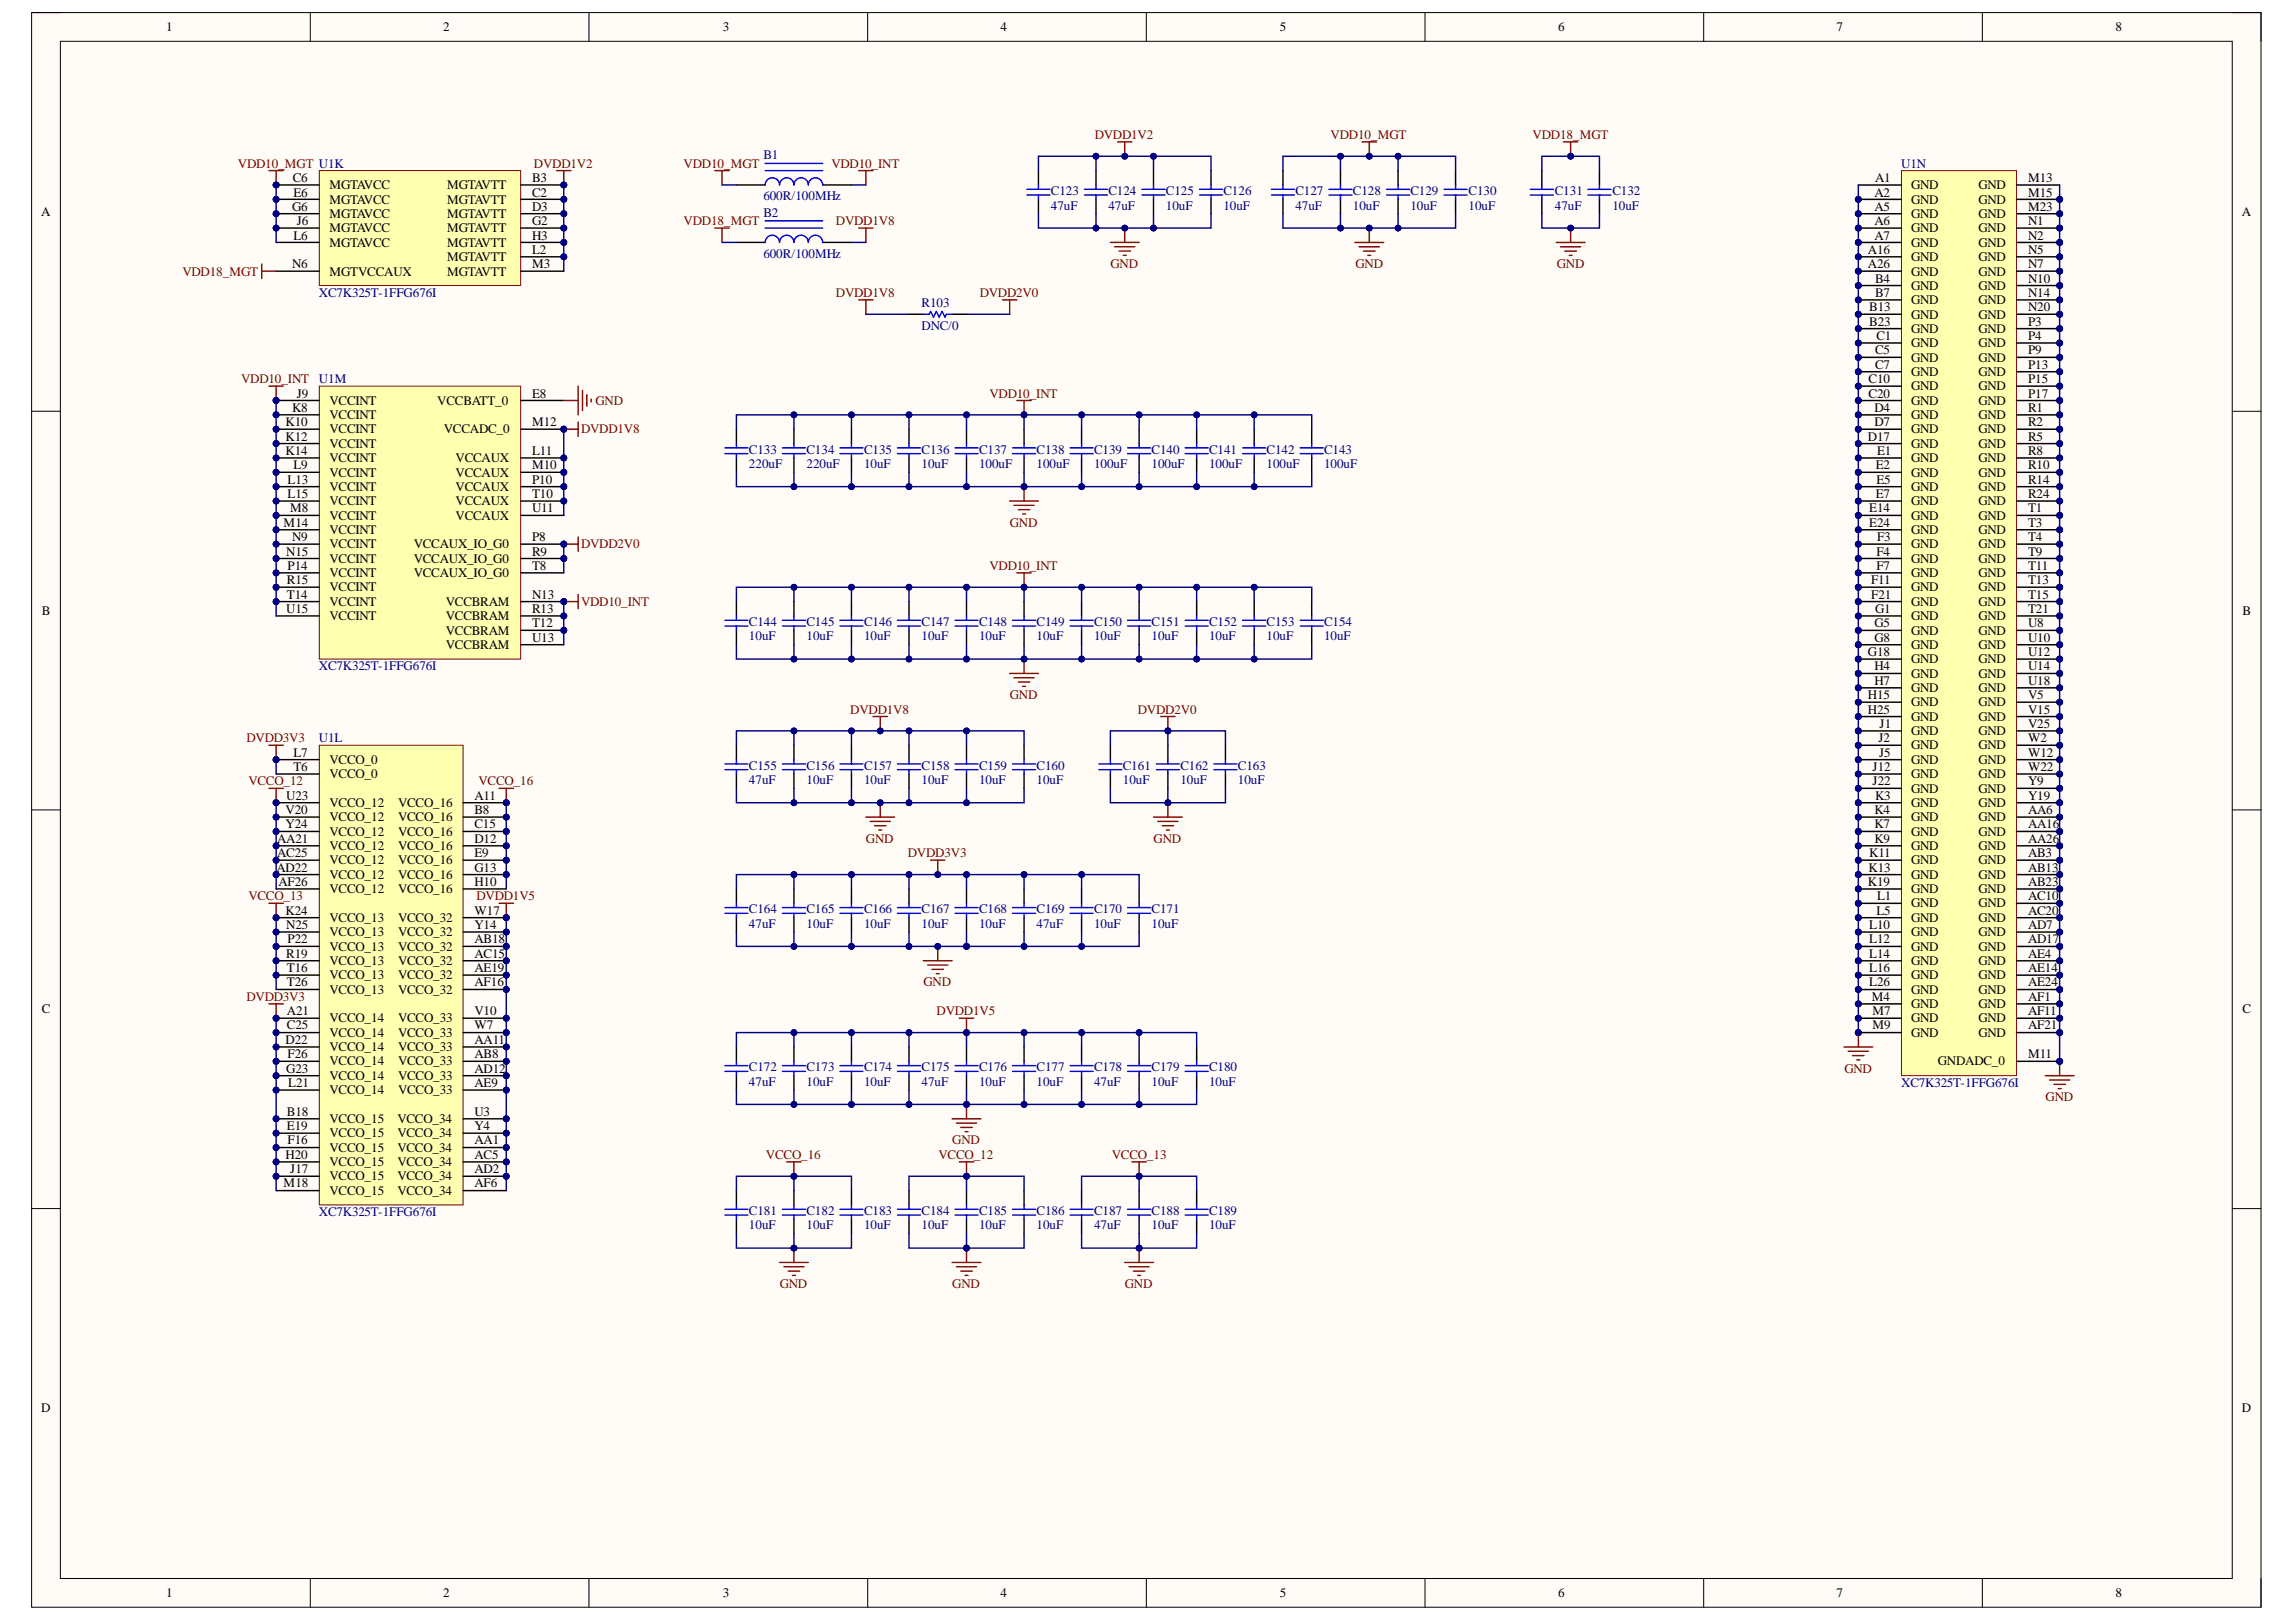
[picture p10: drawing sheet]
<svg xmlns="http://www.w3.org/2000/svg" width="297mm" height="210mm" viewBox="0 0 297 210" stroke-linecap="round" stroke-linejoin="round" font-family="sans-serif">
<defs><g id="words">
<g font-size="1.7">
<text x="21.5" y="4.1">1</text>
<text x="57.3" y="4.1">2</text>
<text x="93.5" y="4.1">3</text>
<text x="129.5" y="4.1">4</text>
<text x="165.6" y="4.1">5</text>
<text x="201.6" y="4.1">6</text>
<text x="237.6" y="4.1">7</text>
<text x="273.7" y="4.1">8</text>
<text x="37.9" y="23.6">C6</text>
<text x="68.8" y="23.6">B3</text>
<text x="242.6" y="23.6">A1</text>
<text x="262.4" y="23.6">M13</text>
<text x="5.3" y="28">A</text>
<text x="37.8" y="27.3">G6</text>
<text x="38" y="25.4">E6</text>
<text x="38.4" y="29.1">J6</text>
<text x="42.6" y="28.2">MGTAVCC</text>
<text x="42.6" y="26.4">MGTAVCC</text>
<text x="42.6" y="24.5">MGTAVCC</text>
<text x="57.8" y="28.2">MGTAVTT</text>
<text x="57.8" y="26.4">MGTAVTT</text>
<text x="57.8" y="24.5">MGTAVTT</text>
<text x="68.8" y="29.1">G2</text>
<text x="68.8" y="27.3">D3</text>
<text x="68.8" y="25.4">C2</text>
<text x="242.5" y="29.1">A6</text>
<text x="242.5" y="27.3">A5</text>
<text x="242.5" y="25.4">A2</text>
<text x="247.2" y="28.2">GND</text>
<text x="247.2" y="26.4">GND</text>
<text x="247.2" y="24.5">GND</text>
<text x="255.9" y="28.2">GND</text>
<text x="255.9" y="26.4">GND</text>
<text x="255.9" y="24.5">GND</text>
<text x="262.4" y="29.1">N1</text>
<text x="262.4" y="27.3">M23</text>
<text x="262.4" y="25.4">M15</text>
<text x="290" y="28">A</text>
<text x="37.8" y="34.7">N6</text>
<text x="38" y="31">L6</text>
<text x="42.6" y="35.7">MGTVCCAUX</text>
<text x="42.6" y="31.9">MGTAVCC</text>
<text x="42.6" y="30.1">MGTAVCC</text>
<text x="57.8" y="35.7">MGTAVTT</text>
<text x="57.8" y="33.8">MGTAVTT</text>
<text x="57.8" y="31.9">MGTAVTT</text>
<text x="57.8" y="30.1">MGTAVTT</text>
<text x="68.8" y="34.7">M3</text>
<text x="68.8" y="32.9">L2</text>
<text x="68.8" y="31">H3</text>
<text x="241.7" y="34.7">A26</text>
<text x="241.7" y="32.9">A16</text>
<text x="242.5" y="31">A7</text>
<text x="247.2" y="35.7">GND</text>
<text x="247.2" y="33.8">GND</text>
<text x="247.2" y="31.9">GND</text>
<text x="247.2" y="30.1">GND</text>
<text x="255.9" y="35.7">GND</text>
<text x="255.9" y="33.8">GND</text>
<text x="255.9" y="31.9">GND</text>
<text x="255.9" y="30.1">GND</text>
<text x="262.4" y="34.7">N7</text>
<text x="262.4" y="32.9">N5</text>
<text x="262.4" y="31">N2</text>
<text x="241.8" y="40.3">B13</text>
<text x="242.6" y="38.4">B7</text>
<text x="242.6" y="36.6">B4</text>
<text x="247.2" y="41.2">GND</text>
<text x="247.2" y="39.4">GND</text>
<text x="247.2" y="37.5">GND</text>
<text x="255.9" y="41.2">GND</text>
<text x="255.9" y="39.4">GND</text>
<text x="255.9" y="37.5">GND</text>
<text x="262.4" y="40.3">N20</text>
<text x="262.4" y="38.4">N14</text>
<text x="262.4" y="36.6">N10</text>
<text x="241.8" y="42.2">B23</text>
<text x="242.6" y="47.7">C7</text>
<text x="242.6" y="45.9">C5</text>
<text x="242.8" y="44">C1</text>
<text x="247.2" y="46.8">GND</text>
<text x="247.2" y="44.9">GND</text>
<text x="247.2" y="43.1">GND</text>
<text x="255.9" y="46.8">GND</text>
<text x="255.9" y="44.9">GND</text>
<text x="255.9" y="43.1">GND</text>
<text x="262.4" y="47.7">P13</text>
<text x="262.4" y="45.9">P9</text>
<text x="262.4" y="44">P4</text>
<text x="262.4" y="42.2">P3</text>
<text x="37.8" y="53.3">K8</text>
<text x="38.4" y="51.5">J9</text>
<text x="42.6" y="52.4">VCCINT</text>
<text x="56.6" y="52.4">VCCBATT_0</text>
<text x="68.8" y="51.5">E8</text>
<text x="241.7" y="51.5">C20</text>
<text x="241.7" y="49.6">C10</text>
<text x="242.5" y="53.3">D4</text>
<text x="247.2" y="52.4">GND</text>
<text x="247.2" y="50.5">GND</text>
<text x="247.2" y="48.7">GND</text>
<text x="255.9" y="52.4">GND</text>
<text x="255.9" y="50.5">GND</text>
<text x="255.9" y="48.7">GND</text>
<text x="262.4" y="53.3">R1</text>
<text x="262.4" y="51.5">P17</text>
<text x="262.4" y="49.6">P15</text>
<text x="36.9" y="58.9">K14</text>
<text x="36.9" y="57">K12</text>
<text x="36.9" y="55.2">K10</text>
<text x="42.6" y="59.8">VCCINT</text>
<text x="42.6" y="58">VCCINT</text>
<text x="42.6" y="56.1">VCCINT</text>
<text x="42.6" y="54.2">VCCINT</text>
<text x="57.4" y="56.1">VCCADC_0</text>
<text x="58.9" y="59.8">VCCAUX</text>
<text x="68.8" y="55.2">M12</text>
<text x="68.8" y="58.9">L11</text>
<text x="241.7" y="57">D17</text>
<text x="242.5" y="55.2">D7</text>
<text x="242.8" y="58.9">E1</text>
<text x="247.2" y="59.8">GND</text>
<text x="247.2" y="58">GND</text>
<text x="247.2" y="56.1">GND</text>
<text x="247.2" y="54.2">GND</text>
<text x="255.9" y="59.8">GND</text>
<text x="255.9" y="58">GND</text>
<text x="255.9" y="56.1">GND</text>
<text x="255.9" y="54.2">GND</text>
<text x="262.4" y="58.9">R8</text>
<text x="262.4" y="57">R5</text>
<text x="262.4" y="55.2">R2</text>
<text x="37.2" y="64.5">L15</text>
<text x="37.2" y="62.6">L13</text>
<text x="38" y="60.7">L9</text>
<text x="42.6" y="65.4">VCCINT</text>
<text x="42.6" y="63.5">VCCINT</text>
<text x="42.6" y="61.7">VCCINT</text>
<text x="58.9" y="63.5">VCCAUX</text>
<text x="58.9" y="61.7">VCCAUX</text>
<text x="58.9" y="65.4">VCCAUX</text>
<text x="68.8" y="62.6">P10</text>
<text x="68.8" y="60.7">M10</text>
<text x="68.8" y="64.5">T10</text>
<text x="242.7" y="64.5">E7</text>
<text x="242.7" y="60.7">E2</text>
<text x="242.8" y="62.6">E5</text>
<text x="247.2" y="65.4">GND</text>
<text x="247.2" y="63.5">GND</text>
<text x="247.2" y="61.7">GND</text>
<text x="255.9" y="65.4">GND</text>
<text x="255.9" y="63.5">GND</text>
<text x="255.9" y="61.7">GND</text>
<text x="262.4" y="64.5">R24</text>
<text x="262.4" y="62.6">R14</text>
<text x="262.4" y="60.7">R10</text>
<text x="36.7" y="68.2">M14</text>
<text x="37" y="71.9">N15</text>
<text x="37.5" y="66.3">M8</text>
<text x="37.8" y="70">N9</text>
<text x="42.6" y="71">VCCINT</text>
<text x="42.6" y="69.1">VCCINT</text>
<text x="42.6" y="67.2">VCCINT</text>
<text x="53.5" y="71">VCCAUX_IO_G0</text>
<text x="58.9" y="67.2">VCCAUX</text>
<text x="68.8" y="70">P8</text>
<text x="68.8" y="71.9">R9</text>
<text x="68.8" y="66.3">U11</text>
<text x="241.8" y="68.2">E24</text>
<text x="241.8" y="66.3">E14</text>
<text x="242.8" y="71.9">F4</text>
<text x="242.8" y="70">F3</text>
<text x="247.2" y="71">GND</text>
<text x="247.2" y="69.1">GND</text>
<text x="247.2" y="67.2">GND</text>
<text x="255.9" y="71">GND</text>
<text x="255.9" y="69.1">GND</text>
<text x="255.9" y="67.2">GND</text>
<text x="262.4" y="71.9">T9</text>
<text x="262.4" y="70">T4</text>
<text x="262.4" y="68.2">T3</text>
<text x="262.4" y="66.3">T1</text>
<text x="37.1" y="77.5">T14</text>
<text x="37.1" y="75.6">R15</text>
<text x="37.2" y="73.8">P14</text>
<text x="42.6" y="76.5">VCCINT</text>
<text x="42.6" y="74.7">VCCINT</text>
<text x="42.6" y="72.8">VCCINT</text>
<text x="53.5" y="72.8">VCCAUX_IO_G0</text>
<text x="53.5" y="74.7">VCCAUX_IO_G0</text>
<text x="68.8" y="77.5">N13</text>
<text x="68.8" y="73.8">T8</text>
<text x="242.1" y="77.5">F21</text>
<text x="242.1" y="75.6">F11</text>
<text x="242.8" y="73.8">F7</text>
<text x="247.2" y="76.5">GND</text>
<text x="247.2" y="74.7">GND</text>
<text x="247.2" y="72.8">GND</text>
<text x="255.9" y="76.5">GND</text>
<text x="255.9" y="74.7">GND</text>
<text x="255.9" y="72.8">GND</text>
<text x="262.4" y="77.5">T15</text>
<text x="262.4" y="75.6">T13</text>
<text x="262.4" y="73.8">T11</text>
<text x="5.4" y="79.6">B</text>
<text x="37" y="79.3">U15</text>
<text x="42.6" y="80.3">VCCINT</text>
<text x="42.6" y="78.4">VCCINT</text>
<text x="57.7" y="84">VCCBRAM</text>
<text x="57.7" y="82.1">VCCBRAM</text>
<text x="57.7" y="80.3">VCCBRAM</text>
<text x="57.7" y="78.4">VCCBRAM</text>
<text x="68.8" y="83">U13</text>
<text x="68.8" y="81.2">T12</text>
<text x="68.8" y="79.3">R13</text>
<text x="242.5" y="83">G8</text>
<text x="242.5" y="81.2">G5</text>
<text x="242.6" y="79.3">G1</text>
<text x="247.2" y="84">GND</text>
<text x="247.2" y="82.1">GND</text>
<text x="247.2" y="80.3">GND</text>
<text x="247.2" y="78.4">GND</text>
<text x="255.9" y="84">GND</text>
<text x="255.9" y="82.1">GND</text>
<text x="255.9" y="80.3">GND</text>
<text x="255.9" y="78.4">GND</text>
<text x="262.4" y="83">U10</text>
<text x="262.4" y="81.2">U8</text>
<text x="262.4" y="79.3">T21</text>
<text x="290.1" y="79.6">B</text>
<text x="241.7" y="84.9">G18</text>
<text x="242.5" y="88.6">H7</text>
<text x="242.5" y="86.8">H4</text>
<text x="247.2" y="89.6">GND</text>
<text x="247.2" y="87.7">GND</text>
<text x="247.2" y="85.8">GND</text>
<text x="255.9" y="89.6">GND</text>
<text x="255.9" y="87.7">GND</text>
<text x="255.9" y="85.8">GND</text>
<text x="262.4" y="88.6">U18</text>
<text x="262.4" y="86.8">U14</text>
<text x="262.4" y="84.9">U12</text>
<text x="241.7" y="92.3">H25</text>
<text x="241.7" y="90.5">H15</text>
<text x="243.2" y="94.2">J1</text>
<text x="247.2" y="95.1">GND</text>
<text x="247.2" y="93.3">GND</text>
<text x="247.2" y="91.4">GND</text>
<text x="255.9" y="95.1">GND</text>
<text x="255.9" y="93.3">GND</text>
<text x="255.9" y="91.4">GND</text>
<text x="262.4" y="94.2">V25</text>
<text x="262.4" y="92.3">V15</text>
<text x="262.4" y="90.5">V5</text>
<text x="38" y="99.8">T6</text>
<text x="38" y="97.9">L7</text>
<text x="42.6" y="100.7">VCCO_0</text>
<text x="42.6" y="98.8">VCCO_0</text>
<text x="242.2" y="101.6">J22</text>
<text x="242.2" y="99.8">J12</text>
<text x="243" y="96.1">J2</text>
<text x="243.1" y="97.9">J5</text>
<text x="247.2" y="100.7">GND</text>
<text x="247.2" y="98.8">GND</text>
<text x="247.2" y="97">GND</text>
<text x="255.9" y="100.7">GND</text>
<text x="255.9" y="98.8">GND</text>
<text x="255.9" y="97">GND</text>
<text x="262.4" y="101.6">Y9</text>
<text x="262.4" y="99.8">W22</text>
<text x="262.4" y="97.9">W12</text>
<text x="262.4" y="96.1">W2</text>
<text x="36.9" y="107.2">Y24</text>
<text x="36.9" y="105.3">V20</text>
<text x="37" y="103.5">U23</text>
<text x="42.6" y="106.3">VCCO_12</text>
<text x="42.6" y="104.4">VCCO_12</text>
<text x="51.5" y="106.3">VCCO_16</text>
<text x="51.5" y="104.4">VCCO_16</text>
<text x="61.4" y="107.2">C15</text>
<text x="61.4" y="105.3">B8</text>
<text x="61.4" y="103.5">A11</text>
<text x="242.5" y="107.2">K7</text>
<text x="242.5" y="105.3">K4</text>
<text x="242.6" y="103.5">K3</text>
<text x="247.2" y="106.3">GND</text>
<text x="247.2" y="104.4">GND</text>
<text x="247.2" y="102.6">GND</text>
<text x="255.9" y="104.4">GND</text>
<text x="255.9" y="102.6">GND</text>
<text x="255.9" y="106.3">GND</text>
<text x="262.4" y="103.5">Y19</text>
<text x="262.4" y="107.2">AA16</text>
<text x="262.4" y="105.3">AA6</text>
<text x="35.8" y="112.8">AD22</text>
<text x="35.9" y="110.9">AC25</text>
<text x="35.9" y="109.1">AA21</text>
<text x="42.6" y="108.1">VCCO_12</text>
<text x="42.6" y="113.7">VCCO_12</text>
<text x="42.6" y="111.9">VCCO_12</text>
<text x="42.6" y="110">VCCO_12</text>
<text x="51.5" y="113.7">VCCO_16</text>
<text x="51.5" y="111.9">VCCO_16</text>
<text x="51.5" y="110">VCCO_16</text>
<text x="51.5" y="108.1">VCCO_16</text>
<text x="61.4" y="112.8">G13</text>
<text x="61.4" y="110.9">E9</text>
<text x="61.4" y="109.1">D12</text>
<text x="241.7" y="112.8">K13</text>
<text x="241.8" y="110.9">K11</text>
<text x="242.5" y="109.1">K9</text>
<text x="247.2" y="113.7">GND</text>
<text x="247.2" y="111.9">GND</text>
<text x="247.2" y="110">GND</text>
<text x="247.2" y="108.1">GND</text>
<text x="255.9" y="113.7">GND</text>
<text x="255.9" y="111.9">GND</text>
<text x="255.9" y="110">GND</text>
<text x="255.9" y="108.1">GND</text>
<text x="262.4" y="112.8">AB13</text>
<text x="262.4" y="110.9">AB3</text>
<text x="262.4" y="109.1">AA26</text>
<text x="36" y="114.6">AF26</text>
<text x="36.9" y="118.4">K24</text>
<text x="42.6" y="119.3">VCCO_13</text>
<text x="42.6" y="115.6">VCCO_12</text>
<text x="51.5" y="119.3">VCCO_32</text>
<text x="51.5" y="115.6">VCCO_16</text>
<text x="61.4" y="118.4">W17</text>
<text x="61.4" y="114.6">H10</text>
<text x="241.7" y="114.6">K19</text>
<text x="242.8" y="118.4">L5</text>
<text x="242.8" y="116.5">L1</text>
<text x="247.2" y="119.3">GND</text>
<text x="247.2" y="117.4">GND</text>
<text x="247.2" y="115.6">GND</text>
<text x="255.9" y="119.3">GND</text>
<text x="255.9" y="117.4">GND</text>
<text x="255.9" y="115.6">GND</text>
<text x="262.4" y="118.4">AC20</text>
<text x="262.4" y="116.5">AC10</text>
<text x="262.4" y="114.6">AB23</text>
<text x="37" y="123.9">R19</text>
<text x="37" y="120.2">N25</text>
<text x="37.1" y="125.8">T16</text>
<text x="37.2" y="122.1">P22</text>
<text x="42.6" y="124.9">VCCO_13</text>
<text x="42.6" y="123">VCCO_13</text>
<text x="42.6" y="121.1">VCCO_13</text>
<text x="51.5" y="121.1">VCCO_32</text>
<text x="51.5" y="124.9">VCCO_32</text>
<text x="51.5" y="123">VCCO_32</text>
<text x="61.4" y="120.2">Y14</text>
<text x="61.4" y="125.8">AE19</text>
<text x="61.4" y="123.9">AC15</text>
<text x="61.4" y="122.1">AB18</text>
<text x="241.8" y="125.8">L16</text>
<text x="241.8" y="123.9">L14</text>
<text x="241.8" y="122.1">L12</text>
<text x="241.8" y="120.2">L10</text>
<text x="247.2" y="124.9">GND</text>
<text x="247.2" y="123">GND</text>
<text x="247.2" y="121.1">GND</text>
<text x="255.9" y="124.9">GND</text>
<text x="255.9" y="123">GND</text>
<text x="255.9" y="121.1">GND</text>
<text x="262.4" y="125.8">AE14</text>
<text x="262.4" y="123.9">AE4</text>
<text x="262.4" y="122.1">AD17</text>
<text x="262.4" y="120.2">AD7</text>
<text x="5.4" y="131.1">C</text>
<text x="37.1" y="131.4">A21</text>
<text x="37.1" y="127.7">T26</text>
<text x="42.6" y="128.6">VCCO_13</text>
<text x="42.6" y="126.7">VCCO_13</text>
<text x="51.5" y="128.6">VCCO_32</text>
<text x="51.5" y="126.7">VCCO_32</text>
<text x="61.4" y="131.4">V10</text>
<text x="61.4" y="127.7">AF16</text>
<text x="241.8" y="127.7">L26</text>
<text x="242.2" y="129.5">M4</text>
<text x="242.2" y="131.4">M7</text>
<text x="247.2" y="130.4">GND</text>
<text x="247.2" y="128.6">GND</text>
<text x="247.2" y="126.7">GND</text>
<text x="255.9" y="130.4">GND</text>
<text x="255.9" y="128.6">GND</text>
<text x="255.9" y="126.7">GND</text>
<text x="262.4" y="131.4">AF11</text>
<text x="262.4" y="129.5">AF1</text>
<text x="262.4" y="127.7">AE24</text>
<text x="290.1" y="131.1">C</text>
<text x="36.9" y="135.1">D22</text>
<text x="37.1" y="133.2">C25</text>
<text x="37.2" y="136.9">F26</text>
<text x="42.6" y="137.9">VCCO_14</text>
<text x="42.6" y="136">VCCO_14</text>
<text x="42.6" y="134.2">VCCO_14</text>
<text x="42.6" y="132.3">VCCO_14</text>
<text x="51.5" y="134.2">VCCO_33</text>
<text x="51.5" y="132.3">VCCO_33</text>
<text x="51.5" y="137.9">VCCO_33</text>
<text x="51.5" y="136">VCCO_33</text>
<text x="61.4" y="133.2">W7</text>
<text x="61.4" y="136.9">AB8</text>
<text x="61.4" y="135.1">AA11</text>
<text x="242.2" y="133.2">M9</text>
<text x="247.2" y="134.2">GND</text>
<text x="247.2" y="132.3">GND</text>
<text x="250.7" y="137.9">GNDADC_0</text>
<text x="255.9" y="134.2">GND</text>
<text x="255.9" y="132.3">GND</text>
<text x="262.4" y="133.2">AF21</text>
<text x="262.4" y="136.9">M11</text>
<text x="37" y="138.8">G23</text>
<text x="37.3" y="140.7">L21</text>
<text x="42.6" y="141.6">VCCO_14</text>
<text x="42.6" y="139.7">VCCO_14</text>
<text x="51.5" y="141.6">VCCO_33</text>
<text x="51.5" y="139.7">VCCO_33</text>
<text x="61.4" y="140.7">AE9</text>
<text x="61.4" y="138.8">AD12</text>
<text x="36.9" y="150">H20</text>
<text x="37.1" y="146.2">E19</text>
<text x="37.1" y="144.4">B18</text>
<text x="37.2" y="148.1">F16</text>
<text x="42.6" y="149">VCCO_15</text>
<text x="42.6" y="147.2">VCCO_15</text>
<text x="42.6" y="145.3">VCCO_15</text>
<text x="51.4" y="147.2">VCCO_34</text>
<text x="51.4" y="145.3">VCCO_34</text>
<text x="51.4" y="149">VCCO_34</text>
<text x="61.4" y="146.2">Y4</text>
<text x="61.4" y="144.4">U3</text>
<text x="61.4" y="150">AC5</text>
<text x="61.4" y="148.1">AA1</text>
<text x="36.7" y="153.7">M18</text>
<text x="37.5" y="151.8">J17</text>
<text x="42.6" y="154.6">VCCO_15</text>
<text x="42.6" y="152.7">VCCO_15</text>
<text x="42.6" y="150.9">VCCO_15</text>
<text x="51.4" y="154.6">VCCO_34</text>
<text x="51.4" y="152.7">VCCO_34</text>
<text x="51.4" y="150.9">VCCO_34</text>
<text x="61.4" y="153.7">AF6</text>
<text x="61.4" y="151.8">AD2</text>
<text x="5.3" y="182.7">D</text>
<text x="290" y="182.7">D</text>
<text x="21.5" y="206.6">1</text>
<text x="57.3" y="206.6">2</text>
<text x="93.5" y="206.6">3</text>
<text x="129.5" y="206.6">4</text>
<text x="165.6" y="206.6">5</text>
<text x="201.6" y="206.6">6</text>
<text x="237.6" y="206.6">7</text>
<text x="273.7" y="206.6">8</text>
</g>
<g font-size="1.7" fill="#800000">
<text x="141.6" y="18">DVDD1V2</text>
<text x="172.2" y="18">VDD10_MGT</text>
<text x="198.3" y="18">VDD18_MGT</text>
<text x="30.8" y="21.7">VDD10_MGT U1K</text>
<text x="69.1" y="21.7">DVDD1V2</text>
<text x="88.4" y="21.7">VDD10_MGT</text>
<text x="107.6" y="21.7">VDD10_INT</text>
<text x="88.4" y="29.1">VDD18_MGT</text>
<text x="108.1" y="29.1">DVDD1V8</text>
<text x="23.6" y="35.7">VDD18_MGT</text>
<text x="143.7" y="34.7">GND</text>
<text x="175.4" y="34.7">GND</text>
<text x="201.4" y="34.7">GND</text>
<text x="108.1" y="38.4">DVDD1V8</text>
<text x="126.7" y="38.4">DVDD2V0</text>
<text x="31.2" y="49.6">VDD10_INT</text>
<text x="77" y="52.4">GND</text>
<text x="128" y="51.5">VDD10_INT</text>
<text x="75.2" y="56.1">DVDD1V8</text>
<text x="75.2" y="71">DVDD2V0</text>
<text x="130.6" y="68.2">GND</text>
<text x="128" y="73.8">VDD10_INT</text>
<text x="75.2" y="78.4">VDD10_INT</text>
<text x="110" y="92.3">DVDD1V8</text>
<text x="130.6" y="90.5">GND</text>
<text x="147.2" y="92.3">DVDD2V0</text>
<text x="31.9" y="96.1">DVDD3V3</text>
<text x="32.1" y="101.6">VCCO_12</text>
<text x="61.9" y="101.6">VCCO_16</text>
<text x="112" y="109.1">GND</text>
<text x="117.4" y="110.9">DVDD3V3</text>
<text x="149.2" y="109.1">GND</text>
<text x="32.1" y="116.5">VCCO_13</text>
<text x="61.6" y="116.5">DVDD1V5</text>
<text x="31.9" y="129.5">DVDD3V3</text>
<text x="119.5" y="127.7">GND</text>
<text x="121.2" y="131.4">DVDD1V5</text>
<text x="238.6" y="138.8">GND</text>
<text x="264.7" y="142.5">GND</text>
<text x="99.1" y="150">VCCO_16</text>
<text x="121.4" y="150">VCCO_12</text>
<text x="123.2" y="148.1">GND</text>
<text x="143.8" y="150">VCCO_13</text>
<text x="100.9" y="166.7">GND</text>
<text x="123.2" y="166.7">GND</text>
<text x="145.5" y="166.7">GND</text>
</g>
<g font-size="1.7" fill="#000080">
<text x="98.8" y="20.5">B1</text>
<text x="246" y="21.7">U1N</text>
<text x="98.8" y="25.9">600R/100MHz</text>
<text x="98.8" y="28">B2</text>
<text x="136" y="25.3">C123</text>
<text x="136" y="27.1">47uF</text>
<text x="143.4" y="25.3">C124</text>
<text x="143.4" y="27.1">47uF</text>
<text x="150.8" y="25.3">C125</text>
<text x="150.8" y="27.1">10uF</text>
<text x="158.3" y="25.3">C126</text>
<text x="158.3" y="27.1">10uF</text>
<text x="167.6" y="25.3">C127</text>
<text x="167.6" y="27.1">47uF</text>
<text x="175" y="25.3">C128</text>
<text x="175" y="27.1">10uF</text>
<text x="182.5" y="25.3">C129</text>
<text x="182.5" y="27.1">10uF</text>
<text x="190" y="25.3">C130</text>
<text x="190" y="27.1">10uF</text>
<text x="201.2" y="25.3">C131</text>
<text x="201.2" y="27.1">47uF</text>
<text x="208.6" y="25.3">C132</text>
<text x="208.6" y="27.1">10uF</text>
<text x="98.8" y="33.4">600R/100MHz</text>
<text x="41.3" y="38.4">XC7K325T-1FFG676I</text>
<text x="119.2" y="39.7">R103</text>
<text x="119.2" y="42.7">DNC/0</text>
<text x="41.3" y="49.6">U1M</text>
<text x="96.9" y="58.7">C133</text>
<text x="104.3" y="58.7">C134</text>
<text x="111.8" y="58.7">C135</text>
<text x="119.2" y="58.7">C136</text>
<text x="126.7" y="58.7">C137</text>
<text x="134.1" y="58.7">C138</text>
<text x="141.5" y="58.7">C139</text>
<text x="149" y="58.7">C140</text>
<text x="156.4" y="58.7">C141</text>
<text x="163.9" y="58.7">C142</text>
<text x="171.3" y="58.7">C143</text>
<text x="96.9" y="60.6">220uF</text>
<text x="104.3" y="60.6">220uF</text>
<text x="111.8" y="60.6">10uF</text>
<text x="119.2" y="60.6">10uF</text>
<text x="126.7" y="60.6">100uF</text>
<text x="134.1" y="60.6">100uF</text>
<text x="141.5" y="60.6">100uF</text>
<text x="149" y="60.6">100uF</text>
<text x="156.4" y="60.6">100uF</text>
<text x="163.9" y="60.6">100uF</text>
<text x="171.3" y="60.6">100uF</text>
<text x="96.9" y="81">C144</text>
<text x="96.9" y="82.9">10uF</text>
<text x="104.3" y="81">C145</text>
<text x="104.3" y="82.9">10uF</text>
<text x="111.8" y="81">C146</text>
<text x="111.8" y="82.9">10uF</text>
<text x="119.2" y="81">C147</text>
<text x="119.2" y="82.9">10uF</text>
<text x="126.7" y="81">C148</text>
<text x="126.7" y="82.9">10uF</text>
<text x="134.1" y="81">C149</text>
<text x="134.1" y="82.9">10uF</text>
<text x="141.5" y="81">C150</text>
<text x="141.5" y="82.9">10uF</text>
<text x="149" y="81">C151</text>
<text x="149" y="82.9">10uF</text>
<text x="156.4" y="81">C152</text>
<text x="156.4" y="82.9">10uF</text>
<text x="163.9" y="81">C153</text>
<text x="163.9" y="82.9">10uF</text>
<text x="171.3" y="81">C154</text>
<text x="171.3" y="82.9">10uF</text>
<text x="41.3" y="86.8">XC7K325T-1FFG676I</text>
<text x="41.3" y="96.1">U1L</text>
<text x="96.9" y="99.6">C155</text>
<text x="96.9" y="101.5">47uF</text>
<text x="104.3" y="99.6">C156</text>
<text x="104.3" y="101.5">10uF</text>
<text x="111.8" y="99.6">C157</text>
<text x="111.8" y="101.5">10uF</text>
<text x="119.2" y="99.6">C158</text>
<text x="119.2" y="101.5">10uF</text>
<text x="126.7" y="99.6">C159</text>
<text x="126.7" y="101.5">10uF</text>
<text x="134.1" y="99.6">C160</text>
<text x="134.1" y="101.5">10uF</text>
<text x="145.3" y="99.6">C161</text>
<text x="145.3" y="101.5">10uF</text>
<text x="152.7" y="99.6">C162</text>
<text x="152.7" y="101.5">10uF</text>
<text x="160.1" y="99.6">C163</text>
<text x="160.1" y="101.5">10uF</text>
<text x="96.9" y="118.2">C164</text>
<text x="104.3" y="118.2">C165</text>
<text x="111.8" y="118.2">C166</text>
<text x="119.2" y="118.2">C167</text>
<text x="126.7" y="118.2">C168</text>
<text x="134.1" y="118.2">C169</text>
<text x="141.5" y="118.2">C170</text>
<text x="149" y="118.2">C171</text>
<text x="96.9" y="120">47uF</text>
<text x="104.3" y="120">10uF</text>
<text x="111.8" y="120">10uF</text>
<text x="119.2" y="120">10uF</text>
<text x="126.7" y="120">10uF</text>
<text x="134.1" y="120">47uF</text>
<text x="141.5" y="120">10uF</text>
<text x="149" y="120">10uF</text>
<text x="96.9" y="138.6">C172</text>
<text x="96.9" y="140.5">47uF</text>
<text x="104.3" y="138.6">C173</text>
<text x="104.3" y="140.5">10uF</text>
<text x="111.8" y="138.6">C174</text>
<text x="111.8" y="140.5">10uF</text>
<text x="119.2" y="138.6">C175</text>
<text x="119.2" y="140.5">47uF</text>
<text x="126.7" y="138.6">C176</text>
<text x="126.7" y="140.5">10uF</text>
<text x="134.1" y="138.6">C177</text>
<text x="134.1" y="140.5">10uF</text>
<text x="141.5" y="138.6">C178</text>
<text x="141.5" y="140.5">47uF</text>
<text x="149" y="138.6">C179</text>
<text x="149" y="140.5">10uF</text>
<text x="156.4" y="138.6">C180</text>
<text x="156.4" y="140.5">10uF</text>
<text x="246" y="140.7">XC7K325T-1FFG676I</text>
<text x="41.3" y="157.4">XC7K325T-1FFG676I</text>
<text x="96.9" y="157.2">C181</text>
<text x="96.9" y="159.1">10uF</text>
<text x="104.3" y="157.2">C182</text>
<text x="104.3" y="159.1">10uF</text>
<text x="111.8" y="157.2">C183</text>
<text x="111.8" y="159.1">10uF</text>
<text x="119.2" y="157.2">C184</text>
<text x="119.2" y="159.1">10uF</text>
<text x="126.7" y="157.2">C185</text>
<text x="126.7" y="159.1">10uF</text>
<text x="134.1" y="157.2">C186</text>
<text x="134.1" y="159.1">10uF</text>
<text x="141.5" y="157.2">C187</text>
<text x="141.5" y="159.1">47uF</text>
<text x="149" y="157.2">C188</text>
<text x="149" y="159.1">10uF</text>
<text x="156.4" y="157.2">C189</text>
<text x="156.4" y="159.1">10uF</text>
</g>
</g></defs>
<path d="M4.1 1.6h288.4v206.4h-288.4z" fill-rule="evenodd" fill="#fffcf8"/>
<path d="M4.1 1.6h288.4v206.4h-288.4z" fill="none" stroke="#000" stroke-width=".13"/>
<path d="M7.8 5.3h281v199h-281z" fill-rule="evenodd" fill="#fffcf8"/>
<g fill="none" stroke="#000" stroke-width=".13">
<path d="M4.1 1.6h3.7M7.8 5.3h281v199h-281zM40.1 1.6v3.7M76.2 1.6v3.7M112.3 1.6v3.7M148.3 1.6v3.7M184.4 1.6v3.7M220.4 1.6v3.7M256.5 1.6v3.7M288.8 1.6h3.7v3.7M4.1 53.2h3.7M288.8 53.2h3.7"/>
<path d="M4.1 104.8h3.7M288.8 104.8h3.7M4.1 156.4h3.7M288.8 156.4h3.7M40.1 204.3v3.7M76.2 204.3v3.7M112.3 204.3v3.7M148.3 204.3v3.7M184.4 204.3v3.7M220.4 204.3v3.7M256.5 204.3v3.7M292.5 204.3v3.7"/>
</g>
<circle cx="72.9" cy="33.2" r=".37" fill="#000080"/>
<circle cx="72.9" cy="33.2" r=".37" fill="none" stroke="#000080" stroke-width=".13"/>
<circle cx="72.9" cy="31.4" r=".37" fill="#000080"/>
<circle cx="72.9" cy="31.4" r=".37" fill="none" stroke="#000080" stroke-width=".13"/>
<circle cx="72.9" cy="29.5" r=".37" fill="#000080"/>
<circle cx="72.9" cy="29.5" r=".37" fill="none" stroke="#000080" stroke-width=".13"/>
<circle cx="72.9" cy="27.7" r=".37" fill="#000080"/>
<circle cx="72.9" cy="27.7" r=".37" fill="none" stroke="#000080" stroke-width=".13"/>
<circle cx="72.9" cy="25.8" r=".37" fill="#000080"/>
<circle cx="72.9" cy="25.8" r=".37" fill="none" stroke="#000080" stroke-width=".13"/>
<circle cx="72.9" cy="23.9" r=".37" fill="#000080"/>
<circle cx="72.9" cy="23.9" r=".37" fill="none" stroke="#000080" stroke-width=".13"/>
<circle cx="35.7" cy="29.5" r=".37" fill="#000080"/>
<circle cx="35.7" cy="29.5" r=".37" fill="none" stroke="#000080" stroke-width=".13"/>
<circle cx="35.7" cy="27.7" r=".37" fill="#000080"/>
<circle cx="35.7" cy="27.7" r=".37" fill="none" stroke="#000080" stroke-width=".13"/>
<circle cx="35.7" cy="25.8" r=".37" fill="#000080"/>
<circle cx="35.7" cy="25.8" r=".37" fill="none" stroke="#000080" stroke-width=".13"/>
<circle cx="35.7" cy="23.9" r=".37" fill="#000080"/>
<circle cx="35.7" cy="23.9" r=".37" fill="none" stroke="#000080" stroke-width=".13"/>
<path d="M41.3 22.1h26.1v14.9h-26.1z" fill-rule="evenodd" fill="#ffffb0"/>
<path d="M41.3 22.1h26.1v14.9h-26.1z" fill="none" stroke="#800000" stroke-width=".13"/>
<path d="M35.7 35.1h5.6M67.4 35.1h5.5M67.4 33.2h5.5" fill="none" stroke="#000" stroke-width=".19"/>
<circle cx="72.9" cy="33.2" r=".37" fill="#000080"/>
<circle cx="72.9" cy="33.2" r=".37" fill="none" stroke="#000080" stroke-width=".13"/>
<path d="M67.4 31.4h5.5" fill="none" stroke="#000" stroke-width=".19"/>
<circle cx="72.9" cy="31.4" r=".37" fill="#000080"/>
<circle cx="72.9" cy="31.4" r=".37" fill="none" stroke="#000080" stroke-width=".13"/>
<path d="M67.4 29.5h5.5" fill="none" stroke="#000" stroke-width=".19"/>
<circle cx="72.9" cy="29.5" r=".37" fill="#000080"/>
<circle cx="72.9" cy="29.5" r=".37" fill="none" stroke="#000080" stroke-width=".13"/>
<path d="M67.4 27.7h5.5" fill="none" stroke="#000" stroke-width=".19"/>
<circle cx="72.9" cy="27.7" r=".37" fill="#000080"/>
<circle cx="72.9" cy="27.7" r=".37" fill="none" stroke="#000080" stroke-width=".13"/>
<path d="M67.4 25.8h5.5" fill="none" stroke="#000" stroke-width=".19"/>
<circle cx="72.9" cy="25.8" r=".37" fill="#000080"/>
<circle cx="72.9" cy="25.8" r=".37" fill="none" stroke="#000080" stroke-width=".13"/>
<path d="M67.4 23.9h5.5" fill="none" stroke="#000" stroke-width=".19"/>
<circle cx="72.9" cy="23.9" r=".37" fill="#000080"/>
<circle cx="72.9" cy="23.9" r=".37" fill="none" stroke="#000080" stroke-width=".13"/>
<path d="M35.7 31.4h5.6M35.7 29.5h5.6" fill="none" stroke="#000" stroke-width=".19"/>
<circle cx="35.7" cy="29.5" r=".37" fill="#000080"/>
<circle cx="35.7" cy="29.5" r=".37" fill="none" stroke="#000080" stroke-width=".13"/>
<path d="M35.7 27.7h5.6" fill="none" stroke="#000" stroke-width=".19"/>
<circle cx="35.7" cy="27.7" r=".37" fill="#000080"/>
<circle cx="35.7" cy="27.7" r=".37" fill="none" stroke="#000080" stroke-width=".13"/>
<path d="M35.7 25.8h5.6" fill="none" stroke="#000" stroke-width=".19"/>
<circle cx="35.7" cy="25.8" r=".37" fill="#000080"/>
<circle cx="35.7" cy="25.8" r=".37" fill="none" stroke="#000080" stroke-width=".13"/>
<path d="M35.7 23.9h5.6" fill="none" stroke="#000" stroke-width=".19"/>
<circle cx="35.7" cy="23.9" r=".37" fill="#000080"/>
<circle cx="35.7" cy="23.9" r=".37" fill="none" stroke="#000080" stroke-width=".13"/>
<circle cx="65.5" cy="146.6" r=".37" fill="#000080"/>
<circle cx="65.5" cy="146.6" r=".37" fill="none" stroke="#000080" stroke-width=".13"/>
<circle cx="65.5" cy="144.8" r=".37" fill="#000080"/>
<circle cx="65.5" cy="144.8" r=".37" fill="none" stroke="#000080" stroke-width=".13"/>
<circle cx="65.5" cy="152.2" r=".37" fill="#000080"/>
<circle cx="65.5" cy="152.2" r=".37" fill="none" stroke="#000080" stroke-width=".13"/>
<circle cx="65.5" cy="150.4" r=".37" fill="#000080"/>
<circle cx="65.5" cy="150.4" r=".37" fill="none" stroke="#000080" stroke-width=".13"/>
<circle cx="65.5" cy="148.5" r=".37" fill="#000080"/>
<circle cx="65.5" cy="148.5" r=".37" fill="none" stroke="#000080" stroke-width=".13"/>
<circle cx="65.5" cy="133.6" r=".37" fill="#000080"/>
<circle cx="65.5" cy="133.6" r=".37" fill="none" stroke="#000080" stroke-width=".13"/>
<circle cx="65.5" cy="131.8" r=".37" fill="#000080"/>
<circle cx="65.5" cy="131.8" r=".37" fill="none" stroke="#000080" stroke-width=".13"/>
<circle cx="65.5" cy="141.1" r=".37" fill="#000080"/>
<circle cx="65.5" cy="141.1" r=".37" fill="none" stroke="#000080" stroke-width=".13"/>
<circle cx="65.5" cy="139.2" r=".37" fill="#000080"/>
<circle cx="65.5" cy="139.2" r=".37" fill="none" stroke="#000080" stroke-width=".13"/>
<circle cx="65.5" cy="137.3" r=".37" fill="#000080"/>
<circle cx="65.5" cy="137.3" r=".37" fill="none" stroke="#000080" stroke-width=".13"/>
<circle cx="65.5" cy="135.5" r=".37" fill="#000080"/>
<circle cx="65.5" cy="135.5" r=".37" fill="none" stroke="#000080" stroke-width=".13"/>
<circle cx="65.5" cy="120.6" r=".37" fill="#000080"/>
<circle cx="65.5" cy="120.6" r=".37" fill="none" stroke="#000080" stroke-width=".13"/>
<circle cx="65.5" cy="118.8" r=".37" fill="#000080"/>
<circle cx="65.5" cy="118.8" r=".37" fill="none" stroke="#000080" stroke-width=".13"/>
<circle cx="65.5" cy="128" r=".37" fill="#000080"/>
<circle cx="65.5" cy="128" r=".37" fill="none" stroke="#000080" stroke-width=".13"/>
<circle cx="65.5" cy="126.2" r=".37" fill="#000080"/>
<circle cx="65.5" cy="126.2" r=".37" fill="none" stroke="#000080" stroke-width=".13"/>
<circle cx="65.5" cy="124.3" r=".37" fill="#000080"/>
<circle cx="65.5" cy="124.3" r=".37" fill="none" stroke="#000080" stroke-width=".13"/>
<circle cx="65.5" cy="122.5" r=".37" fill="#000080"/>
<circle cx="65.5" cy="122.5" r=".37" fill="none" stroke="#000080" stroke-width=".13"/>
<circle cx="65.5" cy="113.2" r=".37" fill="#000080"/>
<circle cx="65.5" cy="113.2" r=".37" fill="none" stroke="#000080" stroke-width=".13"/>
<circle cx="65.5" cy="111.3" r=".37" fill="#000080"/>
<circle cx="65.5" cy="111.3" r=".37" fill="none" stroke="#000080" stroke-width=".13"/>
<circle cx="65.5" cy="109.5" r=".37" fill="#000080"/>
<circle cx="65.5" cy="109.5" r=".37" fill="none" stroke="#000080" stroke-width=".13"/>
<circle cx="65.5" cy="107.6" r=".37" fill="#000080"/>
<circle cx="65.5" cy="107.6" r=".37" fill="none" stroke="#000080" stroke-width=".13"/>
<circle cx="65.5" cy="105.7" r=".37" fill="#000080"/>
<circle cx="65.5" cy="105.7" r=".37" fill="none" stroke="#000080" stroke-width=".13"/>
<circle cx="65.5" cy="103.9" r=".37" fill="#000080"/>
<circle cx="65.5" cy="103.9" r=".37" fill="none" stroke="#000080" stroke-width=".13"/>
<circle cx="35.7" cy="152.2" r=".37" fill="#000080"/>
<circle cx="35.7" cy="152.2" r=".37" fill="none" stroke="#000080" stroke-width=".13"/>
<circle cx="35.7" cy="150.4" r=".37" fill="#000080"/>
<circle cx="35.7" cy="150.4" r=".37" fill="none" stroke="#000080" stroke-width=".13"/>
<circle cx="35.7" cy="148.5" r=".37" fill="#000080"/>
<circle cx="35.7" cy="148.5" r=".37" fill="none" stroke="#000080" stroke-width=".13"/>
<circle cx="35.7" cy="146.6" r=".37" fill="#000080"/>
<circle cx="35.7" cy="146.6" r=".37" fill="none" stroke="#000080" stroke-width=".13"/>
<circle cx="35.7" cy="144.8" r=".37" fill="#000080"/>
<circle cx="35.7" cy="144.8" r=".37" fill="none" stroke="#000080" stroke-width=".13"/>
<circle cx="35.7" cy="141.1" r=".37" fill="#000080"/>
<circle cx="35.7" cy="141.1" r=".37" fill="none" stroke="#000080" stroke-width=".13"/>
<circle cx="35.7" cy="139.2" r=".37" fill="#000080"/>
<circle cx="35.7" cy="139.2" r=".37" fill="none" stroke="#000080" stroke-width=".13"/>
<circle cx="35.7" cy="137.3" r=".37" fill="#000080"/>
<circle cx="35.7" cy="137.3" r=".37" fill="none" stroke="#000080" stroke-width=".13"/>
<circle cx="35.7" cy="135.5" r=".37" fill="#000080"/>
<circle cx="35.7" cy="135.5" r=".37" fill="none" stroke="#000080" stroke-width=".13"/>
<circle cx="35.7" cy="133.6" r=".37" fill="#000080"/>
<circle cx="35.7" cy="133.6" r=".37" fill="none" stroke="#000080" stroke-width=".13"/>
<circle cx="35.7" cy="131.8" r=".37" fill="#000080"/>
<circle cx="35.7" cy="131.8" r=".37" fill="none" stroke="#000080" stroke-width=".13"/>
<circle cx="35.7" cy="126.2" r=".37" fill="#000080"/>
<circle cx="35.7" cy="126.2" r=".37" fill="none" stroke="#000080" stroke-width=".13"/>
<circle cx="35.7" cy="124.3" r=".37" fill="#000080"/>
<circle cx="35.7" cy="124.3" r=".37" fill="none" stroke="#000080" stroke-width=".13"/>
<circle cx="35.7" cy="122.5" r=".37" fill="#000080"/>
<circle cx="35.7" cy="122.5" r=".37" fill="none" stroke="#000080" stroke-width=".13"/>
<circle cx="35.7" cy="120.6" r=".37" fill="#000080"/>
<circle cx="35.7" cy="120.6" r=".37" fill="none" stroke="#000080" stroke-width=".13"/>
<circle cx="35.7" cy="118.8" r=".37" fill="#000080"/>
<circle cx="35.7" cy="118.8" r=".37" fill="none" stroke="#000080" stroke-width=".13"/>
<circle cx="35.7" cy="107.6" r=".37" fill="#000080"/>
<circle cx="35.7" cy="107.6" r=".37" fill="none" stroke="#000080" stroke-width=".13"/>
<circle cx="35.7" cy="105.7" r=".37" fill="#000080"/>
<circle cx="35.7" cy="105.7" r=".37" fill="none" stroke="#000080" stroke-width=".13"/>
<circle cx="35.7" cy="103.9" r=".37" fill="#000080"/>
<circle cx="35.7" cy="103.9" r=".37" fill="none" stroke="#000080" stroke-width=".13"/>
<circle cx="35.7" cy="113.2" r=".37" fill="#000080"/>
<circle cx="35.7" cy="113.2" r=".37" fill="none" stroke="#000080" stroke-width=".13"/>
<circle cx="35.7" cy="111.3" r=".37" fill="#000080"/>
<circle cx="35.7" cy="111.3" r=".37" fill="none" stroke="#000080" stroke-width=".13"/>
<circle cx="35.7" cy="109.5" r=".37" fill="#000080"/>
<circle cx="35.7" cy="109.5" r=".37" fill="none" stroke="#000080" stroke-width=".13"/>
<circle cx="35.7" cy="98.3" r=".37" fill="#000080"/>
<circle cx="35.7" cy="98.3" r=".37" fill="none" stroke="#000080" stroke-width=".13"/>
<path d="M41.3 96.4h18.6v59.5h-18.6z" fill-rule="evenodd" fill="#ffffb0"/>
<path d="M41.3 96.4h18.6v59.5h-18.6z" fill="none" stroke="#800000" stroke-width=".13"/>
<path d="M59.9 146.6h5.6" fill="none" stroke="#000" stroke-width=".19"/>
<circle cx="65.5" cy="146.6" r=".37" fill="#000080"/>
<circle cx="65.5" cy="146.6" r=".37" fill="none" stroke="#000080" stroke-width=".13"/>
<path d="M59.9 144.8h5.6" fill="none" stroke="#000" stroke-width=".19"/>
<circle cx="65.5" cy="144.8" r=".37" fill="#000080"/>
<circle cx="65.5" cy="144.8" r=".37" fill="none" stroke="#000080" stroke-width=".13"/>
<path d="M59.9 154.1h5.6M59.9 152.2h5.6" fill="none" stroke="#000" stroke-width=".19"/>
<circle cx="65.5" cy="152.2" r=".37" fill="#000080"/>
<circle cx="65.5" cy="152.2" r=".37" fill="none" stroke="#000080" stroke-width=".13"/>
<path d="M59.9 150.4h5.6" fill="none" stroke="#000" stroke-width=".19"/>
<circle cx="65.5" cy="150.4" r=".37" fill="#000080"/>
<circle cx="65.5" cy="150.4" r=".37" fill="none" stroke="#000080" stroke-width=".13"/>
<path d="M59.9 148.5h5.6" fill="none" stroke="#000" stroke-width=".19"/>
<circle cx="65.5" cy="148.5" r=".37" fill="#000080"/>
<circle cx="65.5" cy="148.5" r=".37" fill="none" stroke="#000080" stroke-width=".13"/>
<path d="M59.9 133.6h5.6" fill="none" stroke="#000" stroke-width=".19"/>
<circle cx="65.5" cy="133.6" r=".37" fill="#000080"/>
<circle cx="65.5" cy="133.6" r=".37" fill="none" stroke="#000080" stroke-width=".13"/>
<path d="M59.9 131.8h5.6" fill="none" stroke="#000" stroke-width=".19"/>
<circle cx="65.5" cy="131.8" r=".37" fill="#000080"/>
<circle cx="65.5" cy="131.8" r=".37" fill="none" stroke="#000080" stroke-width=".13"/>
<path d="M59.9 141.1h5.6" fill="none" stroke="#000" stroke-width=".19"/>
<circle cx="65.5" cy="141.1" r=".37" fill="#000080"/>
<circle cx="65.5" cy="141.1" r=".37" fill="none" stroke="#000080" stroke-width=".13"/>
<path d="M59.9 139.2h5.6" fill="none" stroke="#000" stroke-width=".19"/>
<circle cx="65.5" cy="139.2" r=".37" fill="#000080"/>
<circle cx="65.5" cy="139.2" r=".37" fill="none" stroke="#000080" stroke-width=".13"/>
<path d="M59.9 137.3h5.6" fill="none" stroke="#000" stroke-width=".19"/>
<circle cx="65.5" cy="137.3" r=".37" fill="#000080"/>
<circle cx="65.5" cy="137.3" r=".37" fill="none" stroke="#000080" stroke-width=".13"/>
<path d="M59.9 135.5h5.6" fill="none" stroke="#000" stroke-width=".19"/>
<circle cx="65.5" cy="135.5" r=".37" fill="#000080"/>
<circle cx="65.5" cy="135.5" r=".37" fill="none" stroke="#000080" stroke-width=".13"/>
<path d="M59.9 120.6h5.6" fill="none" stroke="#000" stroke-width=".19"/>
<circle cx="65.5" cy="120.6" r=".37" fill="#000080"/>
<circle cx="65.5" cy="120.6" r=".37" fill="none" stroke="#000080" stroke-width=".13"/>
<path d="M59.9 118.8h5.6" fill="none" stroke="#000" stroke-width=".19"/>
<circle cx="65.5" cy="118.8" r=".37" fill="#000080"/>
<circle cx="65.5" cy="118.8" r=".37" fill="none" stroke="#000080" stroke-width=".13"/>
<path d="M59.9 128h5.6" fill="none" stroke="#000" stroke-width=".19"/>
<circle cx="65.5" cy="128" r=".37" fill="#000080"/>
<circle cx="65.5" cy="128" r=".37" fill="none" stroke="#000080" stroke-width=".13"/>
<path d="M59.9 126.2h5.6" fill="none" stroke="#000" stroke-width=".19"/>
<circle cx="65.5" cy="126.2" r=".37" fill="#000080"/>
<circle cx="65.5" cy="126.2" r=".37" fill="none" stroke="#000080" stroke-width=".13"/>
<path d="M59.9 124.3h5.6" fill="none" stroke="#000" stroke-width=".19"/>
<circle cx="65.5" cy="124.3" r=".37" fill="#000080"/>
<circle cx="65.5" cy="124.3" r=".37" fill="none" stroke="#000080" stroke-width=".13"/>
<path d="M59.9 122.5h5.6" fill="none" stroke="#000" stroke-width=".19"/>
<circle cx="65.5" cy="122.5" r=".37" fill="#000080"/>
<circle cx="65.5" cy="122.5" r=".37" fill="none" stroke="#000080" stroke-width=".13"/>
<path d="M59.9 115h5.6M59.9 113.2h5.6" fill="none" stroke="#000" stroke-width=".19"/>
<circle cx="65.5" cy="113.2" r=".37" fill="#000080"/>
<circle cx="65.5" cy="113.2" r=".37" fill="none" stroke="#000080" stroke-width=".13"/>
<path d="M59.9 111.3h5.6" fill="none" stroke="#000" stroke-width=".19"/>
<circle cx="65.5" cy="111.3" r=".37" fill="#000080"/>
<circle cx="65.5" cy="111.3" r=".37" fill="none" stroke="#000080" stroke-width=".13"/>
<path d="M59.9 109.5h5.6" fill="none" stroke="#000" stroke-width=".19"/>
<circle cx="65.5" cy="109.5" r=".37" fill="#000080"/>
<circle cx="65.5" cy="109.5" r=".37" fill="none" stroke="#000080" stroke-width=".13"/>
<path d="M59.9 107.6h5.6" fill="none" stroke="#000" stroke-width=".19"/>
<circle cx="65.5" cy="107.6" r=".37" fill="#000080"/>
<circle cx="65.5" cy="107.6" r=".37" fill="none" stroke="#000080" stroke-width=".13"/>
<path d="M59.9 105.7h5.6" fill="none" stroke="#000" stroke-width=".19"/>
<circle cx="65.5" cy="105.7" r=".37" fill="#000080"/>
<circle cx="65.5" cy="105.7" r=".37" fill="none" stroke="#000080" stroke-width=".13"/>
<path d="M59.9 103.9h5.6" fill="none" stroke="#000" stroke-width=".19"/>
<circle cx="65.5" cy="103.9" r=".37" fill="#000080"/>
<circle cx="65.5" cy="103.9" r=".37" fill="none" stroke="#000080" stroke-width=".13"/>
<path d="M35.7 154.1h5.6M35.7 152.2h5.6" fill="none" stroke="#000" stroke-width=".19"/>
<circle cx="35.7" cy="152.2" r=".37" fill="#000080"/>
<circle cx="35.7" cy="152.2" r=".37" fill="none" stroke="#000080" stroke-width=".13"/>
<path d="M35.7 150.4h5.6" fill="none" stroke="#000" stroke-width=".19"/>
<circle cx="35.7" cy="150.4" r=".37" fill="#000080"/>
<circle cx="35.7" cy="150.4" r=".37" fill="none" stroke="#000080" stroke-width=".13"/>
<path d="M35.7 148.5h5.6" fill="none" stroke="#000" stroke-width=".19"/>
<circle cx="35.7" cy="148.5" r=".37" fill="#000080"/>
<circle cx="35.7" cy="148.5" r=".37" fill="none" stroke="#000080" stroke-width=".13"/>
<path d="M35.7 146.6h5.6" fill="none" stroke="#000" stroke-width=".19"/>
<circle cx="35.7" cy="146.6" r=".37" fill="#000080"/>
<circle cx="35.7" cy="146.6" r=".37" fill="none" stroke="#000080" stroke-width=".13"/>
<path d="M35.7 144.8h5.6" fill="none" stroke="#000" stroke-width=".19"/>
<circle cx="35.7" cy="144.8" r=".37" fill="#000080"/>
<circle cx="35.7" cy="144.8" r=".37" fill="none" stroke="#000080" stroke-width=".13"/>
<path d="M35.7 141.1h5.6" fill="none" stroke="#000" stroke-width=".19"/>
<circle cx="35.7" cy="141.1" r=".37" fill="#000080"/>
<circle cx="35.7" cy="141.1" r=".37" fill="none" stroke="#000080" stroke-width=".13"/>
<path d="M35.7 139.2h5.6" fill="none" stroke="#000" stroke-width=".19"/>
<circle cx="35.7" cy="139.2" r=".37" fill="#000080"/>
<circle cx="35.7" cy="139.2" r=".37" fill="none" stroke="#000080" stroke-width=".13"/>
<path d="M35.7 137.3h5.6" fill="none" stroke="#000" stroke-width=".19"/>
<circle cx="35.7" cy="137.3" r=".37" fill="#000080"/>
<circle cx="35.7" cy="137.3" r=".37" fill="none" stroke="#000080" stroke-width=".13"/>
<path d="M35.7 135.5h5.6" fill="none" stroke="#000" stroke-width=".19"/>
<circle cx="35.7" cy="135.5" r=".37" fill="#000080"/>
<circle cx="35.7" cy="135.5" r=".37" fill="none" stroke="#000080" stroke-width=".13"/>
<path d="M35.7 133.6h5.6" fill="none" stroke="#000" stroke-width=".19"/>
<circle cx="35.7" cy="133.6" r=".37" fill="#000080"/>
<circle cx="35.7" cy="133.6" r=".37" fill="none" stroke="#000080" stroke-width=".13"/>
<path d="M35.7 131.8h5.6" fill="none" stroke="#000" stroke-width=".19"/>
<circle cx="35.7" cy="131.8" r=".37" fill="#000080"/>
<circle cx="35.7" cy="131.8" r=".37" fill="none" stroke="#000080" stroke-width=".13"/>
<path d="M35.7 128h5.6M35.7 126.2h5.6" fill="none" stroke="#000" stroke-width=".19"/>
<circle cx="35.7" cy="126.2" r=".37" fill="#000080"/>
<circle cx="35.7" cy="126.2" r=".37" fill="none" stroke="#000080" stroke-width=".13"/>
<path d="M35.7 124.3h5.6" fill="none" stroke="#000" stroke-width=".19"/>
<circle cx="35.7" cy="124.3" r=".37" fill="#000080"/>
<circle cx="35.7" cy="124.3" r=".37" fill="none" stroke="#000080" stroke-width=".13"/>
<path d="M35.7 122.5h5.6" fill="none" stroke="#000" stroke-width=".19"/>
<circle cx="35.7" cy="122.5" r=".37" fill="#000080"/>
<circle cx="35.7" cy="122.5" r=".37" fill="none" stroke="#000080" stroke-width=".13"/>
<path d="M35.7 120.6h5.6" fill="none" stroke="#000" stroke-width=".19"/>
<circle cx="35.7" cy="120.6" r=".37" fill="#000080"/>
<circle cx="35.7" cy="120.6" r=".37" fill="none" stroke="#000080" stroke-width=".13"/>
<path d="M35.7 118.8h5.6" fill="none" stroke="#000" stroke-width=".19"/>
<circle cx="35.7" cy="118.8" r=".37" fill="#000080"/>
<circle cx="35.7" cy="118.8" r=".37" fill="none" stroke="#000080" stroke-width=".13"/>
<path d="M35.7 107.6h5.6" fill="none" stroke="#000" stroke-width=".19"/>
<circle cx="35.7" cy="107.6" r=".37" fill="#000080"/>
<circle cx="35.7" cy="107.6" r=".37" fill="none" stroke="#000080" stroke-width=".13"/>
<path d="M35.7 105.7h5.6" fill="none" stroke="#000" stroke-width=".19"/>
<circle cx="35.7" cy="105.7" r=".37" fill="#000080"/>
<circle cx="35.7" cy="105.7" r=".37" fill="none" stroke="#000080" stroke-width=".13"/>
<path d="M35.7 103.9h5.6" fill="none" stroke="#000" stroke-width=".19"/>
<circle cx="35.7" cy="103.9" r=".37" fill="#000080"/>
<circle cx="35.7" cy="103.9" r=".37" fill="none" stroke="#000080" stroke-width=".13"/>
<path d="M35.7 115h5.6M35.7 113.2h5.6" fill="none" stroke="#000" stroke-width=".19"/>
<circle cx="35.7" cy="113.2" r=".37" fill="#000080"/>
<circle cx="35.7" cy="113.2" r=".37" fill="none" stroke="#000080" stroke-width=".13"/>
<path d="M35.7 111.3h5.6" fill="none" stroke="#000" stroke-width=".19"/>
<circle cx="35.7" cy="111.3" r=".37" fill="#000080"/>
<circle cx="35.7" cy="111.3" r=".37" fill="none" stroke="#000080" stroke-width=".13"/>
<path d="M35.7 109.5h5.6" fill="none" stroke="#000" stroke-width=".19"/>
<circle cx="35.7" cy="109.5" r=".37" fill="#000080"/>
<circle cx="35.7" cy="109.5" r=".37" fill="none" stroke="#000080" stroke-width=".13"/>
<path d="M35.7 98.3h5.6M35.7 100.2h5.6" fill="none" stroke="#000" stroke-width=".19"/>
<circle cx="35.7" cy="98.3" r=".37" fill="#000080"/>
<circle cx="35.7" cy="98.3" r=".37" fill="none" stroke="#000080" stroke-width=".13"/>
<circle cx="72.9" cy="55.5" r=".37" fill="#000080"/>
<circle cx="72.9" cy="55.5" r=".37" fill="none" stroke="#000080" stroke-width=".13"/>
<circle cx="72.9" cy="81.6" r=".37" fill="#000080"/>
<circle cx="72.9" cy="81.6" r=".37" fill="none" stroke="#000080" stroke-width=".13"/>
<circle cx="72.9" cy="79.7" r=".37" fill="#000080"/>
<circle cx="72.9" cy="79.7" r=".37" fill="none" stroke="#000080" stroke-width=".13"/>
<circle cx="72.9" cy="77.9" r=".37" fill="#000080"/>
<circle cx="72.9" cy="77.9" r=".37" fill="none" stroke="#000080" stroke-width=".13"/>
<circle cx="72.9" cy="70.4" r=".37" fill="#000080"/>
<circle cx="72.9" cy="70.4" r=".37" fill="none" stroke="#000080" stroke-width=".13"/>
<circle cx="72.9" cy="72.3" r=".37" fill="#000080"/>
<circle cx="72.9" cy="72.3" r=".37" fill="none" stroke="#000080" stroke-width=".13"/>
<circle cx="72.9" cy="63" r=".37" fill="#000080"/>
<circle cx="72.9" cy="63" r=".37" fill="none" stroke="#000080" stroke-width=".13"/>
<circle cx="72.9" cy="61.1" r=".37" fill="#000080"/>
<circle cx="72.9" cy="61.1" r=".37" fill="none" stroke="#000080" stroke-width=".13"/>
<circle cx="72.9" cy="59.3" r=".37" fill="#000080"/>
<circle cx="72.9" cy="59.3" r=".37" fill="none" stroke="#000080" stroke-width=".13"/>
<circle cx="72.9" cy="64.8" r=".37" fill="#000080"/>
<circle cx="72.9" cy="64.8" r=".37" fill="none" stroke="#000080" stroke-width=".13"/>
<circle cx="35.7" cy="77.9" r=".37" fill="#000080"/>
<circle cx="35.7" cy="77.9" r=".37" fill="none" stroke="#000080" stroke-width=".13"/>
<circle cx="35.7" cy="76" r=".37" fill="#000080"/>
<circle cx="35.7" cy="76" r=".37" fill="none" stroke="#000080" stroke-width=".13"/>
<circle cx="35.7" cy="74.1" r=".37" fill="#000080"/>
<circle cx="35.7" cy="74.1" r=".37" fill="none" stroke="#000080" stroke-width=".13"/>
<circle cx="35.7" cy="72.3" r=".37" fill="#000080"/>
<circle cx="35.7" cy="72.3" r=".37" fill="none" stroke="#000080" stroke-width=".13"/>
<circle cx="35.7" cy="70.4" r=".37" fill="#000080"/>
<circle cx="35.7" cy="70.4" r=".37" fill="none" stroke="#000080" stroke-width=".13"/>
<circle cx="35.7" cy="68.6" r=".37" fill="#000080"/>
<circle cx="35.7" cy="68.6" r=".37" fill="none" stroke="#000080" stroke-width=".13"/>
<circle cx="35.7" cy="66.7" r=".37" fill="#000080"/>
<circle cx="35.7" cy="66.7" r=".37" fill="none" stroke="#000080" stroke-width=".13"/>
<circle cx="35.7" cy="64.8" r=".37" fill="#000080"/>
<circle cx="35.7" cy="64.8" r=".37" fill="none" stroke="#000080" stroke-width=".13"/>
<circle cx="35.7" cy="63" r=".37" fill="#000080"/>
<circle cx="35.7" cy="63" r=".37" fill="none" stroke="#000080" stroke-width=".13"/>
<circle cx="35.7" cy="61.1" r=".37" fill="#000080"/>
<circle cx="35.7" cy="61.1" r=".37" fill="none" stroke="#000080" stroke-width=".13"/>
<circle cx="35.7" cy="59.3" r=".37" fill="#000080"/>
<circle cx="35.7" cy="59.3" r=".37" fill="none" stroke="#000080" stroke-width=".13"/>
<circle cx="35.7" cy="57.4" r=".37" fill="#000080"/>
<circle cx="35.7" cy="57.4" r=".37" fill="none" stroke="#000080" stroke-width=".13"/>
<circle cx="35.7" cy="55.5" r=".37" fill="#000080"/>
<circle cx="35.7" cy="55.5" r=".37" fill="none" stroke="#000080" stroke-width=".13"/>
<circle cx="35.7" cy="53.7" r=".37" fill="#000080"/>
<circle cx="35.7" cy="53.7" r=".37" fill="none" stroke="#000080" stroke-width=".13"/>
<circle cx="35.7" cy="51.8" r=".37" fill="#000080"/>
<circle cx="35.7" cy="51.8" r=".37" fill="none" stroke="#000080" stroke-width=".13"/>
<path d="M41.3 50h26.1v35.3h-26.1z" fill-rule="evenodd" fill="#ffffb0"/>
<path d="M41.3 50h26.1v35.3h-26.1z" fill="none" stroke="#800000" stroke-width=".13"/>
<path d="M67.4 51.8h5.5M67.4 55.5h5.5" fill="none" stroke="#000" stroke-width=".19"/>
<circle cx="72.9" cy="55.5" r=".37" fill="#000080"/>
<circle cx="72.9" cy="55.5" r=".37" fill="none" stroke="#000080" stroke-width=".13"/>
<path d="M67.4 83.4h5.5M67.4 81.6h5.5" fill="none" stroke="#000" stroke-width=".19"/>
<circle cx="72.9" cy="81.6" r=".37" fill="#000080"/>
<circle cx="72.9" cy="81.6" r=".37" fill="none" stroke="#000080" stroke-width=".13"/>
<path d="M67.4 79.7h5.5" fill="none" stroke="#000" stroke-width=".19"/>
<circle cx="72.9" cy="79.7" r=".37" fill="#000080"/>
<circle cx="72.9" cy="79.7" r=".37" fill="none" stroke="#000080" stroke-width=".13"/>
<path d="M67.4 77.9h5.5" fill="none" stroke="#000" stroke-width=".19"/>
<circle cx="72.9" cy="77.9" r=".37" fill="#000080"/>
<circle cx="72.9" cy="77.9" r=".37" fill="none" stroke="#000080" stroke-width=".13"/>
<path d="M67.4 70.4h5.5" fill="none" stroke="#000" stroke-width=".19"/>
<circle cx="72.9" cy="70.4" r=".37" fill="#000080"/>
<circle cx="72.9" cy="70.4" r=".37" fill="none" stroke="#000080" stroke-width=".13"/>
<path d="M67.4 72.3h5.5" fill="none" stroke="#000" stroke-width=".19"/>
<circle cx="72.9" cy="72.3" r=".37" fill="#000080"/>
<circle cx="72.9" cy="72.3" r=".37" fill="none" stroke="#000080" stroke-width=".13"/>
<path d="M67.4 74.1h5.5M67.4 63h5.5" fill="none" stroke="#000" stroke-width=".19"/>
<circle cx="72.9" cy="63" r=".37" fill="#000080"/>
<circle cx="72.9" cy="63" r=".37" fill="none" stroke="#000080" stroke-width=".13"/>
<path d="M67.4 61.1h5.5" fill="none" stroke="#000" stroke-width=".19"/>
<circle cx="72.9" cy="61.1" r=".37" fill="#000080"/>
<circle cx="72.9" cy="61.1" r=".37" fill="none" stroke="#000080" stroke-width=".13"/>
<path d="M67.4 59.3h5.5" fill="none" stroke="#000" stroke-width=".19"/>
<circle cx="72.9" cy="59.3" r=".37" fill="#000080"/>
<circle cx="72.9" cy="59.3" r=".37" fill="none" stroke="#000080" stroke-width=".13"/>
<path d="M67.4 66.7h5.5M67.4 64.8h5.5" fill="none" stroke="#000" stroke-width=".19"/>
<circle cx="72.9" cy="64.8" r=".37" fill="#000080"/>
<circle cx="72.9" cy="64.8" r=".37" fill="none" stroke="#000080" stroke-width=".13"/>
<path d="M35.7 79.7h5.6M35.7 77.9h5.6" fill="none" stroke="#000" stroke-width=".19"/>
<circle cx="35.7" cy="77.9" r=".37" fill="#000080"/>
<circle cx="35.7" cy="77.9" r=".37" fill="none" stroke="#000080" stroke-width=".13"/>
<path d="M35.7 76h5.6" fill="none" stroke="#000" stroke-width=".19"/>
<circle cx="35.7" cy="76" r=".37" fill="#000080"/>
<circle cx="35.7" cy="76" r=".37" fill="none" stroke="#000080" stroke-width=".13"/>
<path d="M35.7 74.1h5.6" fill="none" stroke="#000" stroke-width=".19"/>
<circle cx="35.7" cy="74.1" r=".37" fill="#000080"/>
<circle cx="35.7" cy="74.1" r=".37" fill="none" stroke="#000080" stroke-width=".13"/>
<path d="M35.7 72.3h5.6" fill="none" stroke="#000" stroke-width=".19"/>
<circle cx="35.7" cy="72.3" r=".37" fill="#000080"/>
<circle cx="35.7" cy="72.3" r=".37" fill="none" stroke="#000080" stroke-width=".13"/>
<path d="M35.7 70.4h5.6" fill="none" stroke="#000" stroke-width=".19"/>
<circle cx="35.7" cy="70.4" r=".37" fill="#000080"/>
<circle cx="35.7" cy="70.4" r=".37" fill="none" stroke="#000080" stroke-width=".13"/>
<path d="M35.7 68.6h5.6" fill="none" stroke="#000" stroke-width=".19"/>
<circle cx="35.7" cy="68.6" r=".37" fill="#000080"/>
<circle cx="35.7" cy="68.6" r=".37" fill="none" stroke="#000080" stroke-width=".13"/>
<path d="M35.7 66.7h5.6" fill="none" stroke="#000" stroke-width=".19"/>
<circle cx="35.7" cy="66.7" r=".37" fill="#000080"/>
<circle cx="35.7" cy="66.7" r=".37" fill="none" stroke="#000080" stroke-width=".13"/>
<path d="M35.7 64.8h5.6" fill="none" stroke="#000" stroke-width=".19"/>
<circle cx="35.7" cy="64.8" r=".37" fill="#000080"/>
<circle cx="35.7" cy="64.8" r=".37" fill="none" stroke="#000080" stroke-width=".13"/>
<path d="M35.7 63h5.6" fill="none" stroke="#000" stroke-width=".19"/>
<circle cx="35.7" cy="63" r=".37" fill="#000080"/>
<circle cx="35.7" cy="63" r=".37" fill="none" stroke="#000080" stroke-width=".13"/>
<path d="M35.7 61.1h5.6" fill="none" stroke="#000" stroke-width=".19"/>
<circle cx="35.7" cy="61.1" r=".37" fill="#000080"/>
<circle cx="35.7" cy="61.1" r=".37" fill="none" stroke="#000080" stroke-width=".13"/>
<path d="M35.7 59.3h5.6" fill="none" stroke="#000" stroke-width=".19"/>
<circle cx="35.7" cy="59.3" r=".37" fill="#000080"/>
<circle cx="35.7" cy="59.3" r=".37" fill="none" stroke="#000080" stroke-width=".13"/>
<path d="M35.7 57.4h5.6" fill="none" stroke="#000" stroke-width=".19"/>
<circle cx="35.7" cy="57.4" r=".37" fill="#000080"/>
<circle cx="35.7" cy="57.4" r=".37" fill="none" stroke="#000080" stroke-width=".13"/>
<path d="M35.7 55.5h5.6" fill="none" stroke="#000" stroke-width=".19"/>
<circle cx="35.7" cy="55.5" r=".37" fill="#000080"/>
<circle cx="35.7" cy="55.5" r=".37" fill="none" stroke="#000080" stroke-width=".13"/>
<path d="M35.7 53.7h5.6" fill="none" stroke="#000" stroke-width=".19"/>
<circle cx="35.7" cy="53.7" r=".37" fill="#000080"/>
<circle cx="35.7" cy="53.7" r=".37" fill="none" stroke="#000080" stroke-width=".13"/>
<path d="M35.7 51.8h5.6" fill="none" stroke="#000" stroke-width=".19"/>
<circle cx="35.7" cy="51.8" r=".37" fill="#000080"/>
<circle cx="35.7" cy="51.8" r=".37" fill="none" stroke="#000080" stroke-width=".13"/>
<circle cx="266.5" cy="103.9" r=".37" fill="#000080"/>
<circle cx="266.5" cy="103.9" r=".37" fill="none" stroke="#000080" stroke-width=".13"/>
<circle cx="266.5" cy="102" r=".37" fill="#000080"/>
<circle cx="266.5" cy="102" r=".37" fill="none" stroke="#000080" stroke-width=".13"/>
<circle cx="266.5" cy="100.2" r=".37" fill="#000080"/>
<circle cx="266.5" cy="100.2" r=".37" fill="none" stroke="#000080" stroke-width=".13"/>
<circle cx="266.5" cy="98.3" r=".37" fill="#000080"/>
<circle cx="266.5" cy="98.3" r=".37" fill="none" stroke="#000080" stroke-width=".13"/>
<circle cx="266.5" cy="96.4" r=".37" fill="#000080"/>
<circle cx="266.5" cy="96.4" r=".37" fill="none" stroke="#000080" stroke-width=".13"/>
<circle cx="266.5" cy="94.6" r=".37" fill="#000080"/>
<circle cx="266.5" cy="94.6" r=".37" fill="none" stroke="#000080" stroke-width=".13"/>
<circle cx="266.5" cy="92.7" r=".37" fill="#000080"/>
<circle cx="266.5" cy="92.7" r=".37" fill="none" stroke="#000080" stroke-width=".13"/>
<circle cx="266.5" cy="90.9" r=".37" fill="#000080"/>
<circle cx="266.5" cy="90.9" r=".37" fill="none" stroke="#000080" stroke-width=".13"/>
<circle cx="266.5" cy="89" r=".37" fill="#000080"/>
<circle cx="266.5" cy="89" r=".37" fill="none" stroke="#000080" stroke-width=".13"/>
<circle cx="266.5" cy="87.1" r=".37" fill="#000080"/>
<circle cx="266.5" cy="87.1" r=".37" fill="none" stroke="#000080" stroke-width=".13"/>
<circle cx="266.5" cy="85.3" r=".37" fill="#000080"/>
<circle cx="266.5" cy="85.3" r=".37" fill="none" stroke="#000080" stroke-width=".13"/>
<circle cx="266.5" cy="83.4" r=".37" fill="#000080"/>
<circle cx="266.5" cy="83.4" r=".37" fill="none" stroke="#000080" stroke-width=".13"/>
<circle cx="266.5" cy="81.6" r=".37" fill="#000080"/>
<circle cx="266.5" cy="81.6" r=".37" fill="none" stroke="#000080" stroke-width=".13"/>
<circle cx="266.5" cy="79.7" r=".37" fill="#000080"/>
<circle cx="266.5" cy="79.7" r=".37" fill="none" stroke="#000080" stroke-width=".13"/>
<circle cx="266.5" cy="77.9" r=".37" fill="#000080"/>
<circle cx="266.5" cy="77.9" r=".37" fill="none" stroke="#000080" stroke-width=".13"/>
<circle cx="266.5" cy="76" r=".37" fill="#000080"/>
<circle cx="266.5" cy="76" r=".37" fill="none" stroke="#000080" stroke-width=".13"/>
<circle cx="266.5" cy="74.1" r=".37" fill="#000080"/>
<circle cx="266.5" cy="74.1" r=".37" fill="none" stroke="#000080" stroke-width=".13"/>
<circle cx="266.5" cy="72.3" r=".37" fill="#000080"/>
<circle cx="266.5" cy="72.3" r=".37" fill="none" stroke="#000080" stroke-width=".13"/>
<circle cx="266.5" cy="70.4" r=".37" fill="#000080"/>
<circle cx="266.5" cy="70.4" r=".37" fill="none" stroke="#000080" stroke-width=".13"/>
<circle cx="266.5" cy="68.6" r=".37" fill="#000080"/>
<circle cx="266.5" cy="68.6" r=".37" fill="none" stroke="#000080" stroke-width=".13"/>
<circle cx="266.5" cy="66.7" r=".37" fill="#000080"/>
<circle cx="266.5" cy="66.7" r=".37" fill="none" stroke="#000080" stroke-width=".13"/>
<circle cx="266.5" cy="64.8" r=".37" fill="#000080"/>
<circle cx="266.5" cy="64.8" r=".37" fill="none" stroke="#000080" stroke-width=".13"/>
<circle cx="266.5" cy="63" r=".37" fill="#000080"/>
<circle cx="266.5" cy="63" r=".37" fill="none" stroke="#000080" stroke-width=".13"/>
<circle cx="266.5" cy="61.1" r=".37" fill="#000080"/>
<circle cx="266.5" cy="61.1" r=".37" fill="none" stroke="#000080" stroke-width=".13"/>
<circle cx="266.5" cy="59.3" r=".37" fill="#000080"/>
<circle cx="266.5" cy="59.3" r=".37" fill="none" stroke="#000080" stroke-width=".13"/>
<circle cx="266.5" cy="57.4" r=".37" fill="#000080"/>
<circle cx="266.5" cy="57.4" r=".37" fill="none" stroke="#000080" stroke-width=".13"/>
<circle cx="266.5" cy="55.5" r=".37" fill="#000080"/>
<circle cx="266.5" cy="55.5" r=".37" fill="none" stroke="#000080" stroke-width=".13"/>
<circle cx="266.5" cy="53.7" r=".37" fill="#000080"/>
<circle cx="266.5" cy="53.7" r=".37" fill="none" stroke="#000080" stroke-width=".13"/>
<circle cx="266.5" cy="51.8" r=".37" fill="#000080"/>
<circle cx="266.5" cy="51.8" r=".37" fill="none" stroke="#000080" stroke-width=".13"/>
<circle cx="266.5" cy="50" r=".37" fill="#000080"/>
<circle cx="266.5" cy="50" r=".37" fill="none" stroke="#000080" stroke-width=".13"/>
<circle cx="266.5" cy="48.1" r=".37" fill="#000080"/>
<circle cx="266.5" cy="48.1" r=".37" fill="none" stroke="#000080" stroke-width=".13"/>
<circle cx="266.5" cy="46.2" r=".37" fill="#000080"/>
<circle cx="266.5" cy="46.2" r=".37" fill="none" stroke="#000080" stroke-width=".13"/>
<circle cx="266.5" cy="44.4" r=".37" fill="#000080"/>
<circle cx="266.5" cy="44.4" r=".37" fill="none" stroke="#000080" stroke-width=".13"/>
<circle cx="266.5" cy="42.5" r=".37" fill="#000080"/>
<circle cx="266.5" cy="42.5" r=".37" fill="none" stroke="#000080" stroke-width=".13"/>
<circle cx="266.5" cy="40.7" r=".37" fill="#000080"/>
<circle cx="266.5" cy="40.7" r=".37" fill="none" stroke="#000080" stroke-width=".13"/>
<circle cx="266.5" cy="38.8" r=".37" fill="#000080"/>
<circle cx="266.5" cy="38.8" r=".37" fill="none" stroke="#000080" stroke-width=".13"/>
<circle cx="266.5" cy="37" r=".37" fill="#000080"/>
<circle cx="266.5" cy="37" r=".37" fill="none" stroke="#000080" stroke-width=".13"/>
<circle cx="266.5" cy="35.1" r=".37" fill="#000080"/>
<circle cx="266.5" cy="35.1" r=".37" fill="none" stroke="#000080" stroke-width=".13"/>
<circle cx="266.5" cy="33.2" r=".37" fill="#000080"/>
<circle cx="266.5" cy="33.2" r=".37" fill="none" stroke="#000080" stroke-width=".13"/>
<circle cx="266.5" cy="31.4" r=".37" fill="#000080"/>
<circle cx="266.5" cy="31.4" r=".37" fill="none" stroke="#000080" stroke-width=".13"/>
<circle cx="266.5" cy="29.5" r=".37" fill="#000080"/>
<circle cx="266.5" cy="29.5" r=".37" fill="none" stroke="#000080" stroke-width=".13"/>
<circle cx="266.5" cy="27.7" r=".37" fill="#000080"/>
<circle cx="266.5" cy="27.7" r=".37" fill="none" stroke="#000080" stroke-width=".13"/>
<circle cx="266.5" cy="25.8" r=".37" fill="#000080"/>
<circle cx="266.5" cy="25.8" r=".37" fill="none" stroke="#000080" stroke-width=".13"/>
<circle cx="240.4" cy="133.6" r=".37" fill="#000080"/>
<circle cx="240.4" cy="133.6" r=".37" fill="none" stroke="#000080" stroke-width=".13"/>
<circle cx="240.4" cy="131.8" r=".37" fill="#000080"/>
<circle cx="240.4" cy="131.8" r=".37" fill="none" stroke="#000080" stroke-width=".13"/>
<circle cx="240.4" cy="129.9" r=".37" fill="#000080"/>
<circle cx="240.4" cy="129.9" r=".37" fill="none" stroke="#000080" stroke-width=".13"/>
<circle cx="240.4" cy="128.1" r=".37" fill="#000080"/>
<circle cx="240.4" cy="128.1" r=".37" fill="none" stroke="#000080" stroke-width=".13"/>
<circle cx="240.4" cy="126.2" r=".37" fill="#000080"/>
<circle cx="240.4" cy="126.2" r=".37" fill="none" stroke="#000080" stroke-width=".13"/>
<circle cx="240.4" cy="124.3" r=".37" fill="#000080"/>
<circle cx="240.4" cy="124.3" r=".37" fill="none" stroke="#000080" stroke-width=".13"/>
<circle cx="240.4" cy="122.5" r=".37" fill="#000080"/>
<circle cx="240.4" cy="122.5" r=".37" fill="none" stroke="#000080" stroke-width=".13"/>
<circle cx="240.4" cy="120.6" r=".37" fill="#000080"/>
<circle cx="240.4" cy="120.6" r=".37" fill="none" stroke="#000080" stroke-width=".13"/>
<circle cx="240.4" cy="118.8" r=".38" fill="#000080"/>
<circle cx="240.4" cy="118.8" r=".38" fill="none" stroke="#000080" stroke-width=".13"/>
<circle cx="240.4" cy="116.9" r=".38" fill="#000080"/>
<circle cx="240.4" cy="116.9" r=".38" fill="none" stroke="#000080" stroke-width=".13"/>
<circle cx="240.4" cy="115" r=".38" fill="#000080"/>
<circle cx="240.4" cy="115" r=".38" fill="none" stroke="#000080" stroke-width=".13"/>
<circle cx="240.4" cy="113.2" r=".38" fill="#000080"/>
<circle cx="240.4" cy="113.2" r=".38" fill="none" stroke="#000080" stroke-width=".13"/>
<circle cx="240.4" cy="111.3" r=".38" fill="#000080"/>
<circle cx="240.4" cy="111.3" r=".38" fill="none" stroke="#000080" stroke-width=".13"/>
<circle cx="240.4" cy="109.5" r=".38" fill="#000080"/>
<circle cx="240.4" cy="109.5" r=".38" fill="none" stroke="#000080" stroke-width=".13"/>
<circle cx="240.4" cy="107.6" r=".38" fill="#000080"/>
<circle cx="240.4" cy="107.6" r=".38" fill="none" stroke="#000080" stroke-width=".13"/>
<circle cx="240.4" cy="105.7" r=".37" fill="#000080"/>
<circle cx="240.4" cy="105.7" r=".37" fill="none" stroke="#000080" stroke-width=".13"/>
<circle cx="240.4" cy="103.9" r=".37" fill="#000080"/>
<circle cx="240.4" cy="103.9" r=".37" fill="none" stroke="#000080" stroke-width=".13"/>
<circle cx="240.4" cy="102" r=".37" fill="#000080"/>
<circle cx="240.4" cy="102" r=".37" fill="none" stroke="#000080" stroke-width=".13"/>
<circle cx="240.4" cy="100.2" r=".37" fill="#000080"/>
<circle cx="240.4" cy="100.2" r=".37" fill="none" stroke="#000080" stroke-width=".13"/>
<circle cx="240.4" cy="98.3" r=".37" fill="#000080"/>
<circle cx="240.4" cy="98.3" r=".37" fill="none" stroke="#000080" stroke-width=".13"/>
<circle cx="240.4" cy="96.4" r=".37" fill="#000080"/>
<circle cx="240.4" cy="96.4" r=".37" fill="none" stroke="#000080" stroke-width=".13"/>
<circle cx="240.4" cy="94.6" r=".37" fill="#000080"/>
<circle cx="240.4" cy="94.6" r=".37" fill="none" stroke="#000080" stroke-width=".13"/>
<circle cx="240.4" cy="92.7" r=".37" fill="#000080"/>
<circle cx="240.4" cy="92.7" r=".37" fill="none" stroke="#000080" stroke-width=".13"/>
<circle cx="240.4" cy="90.9" r=".37" fill="#000080"/>
<circle cx="240.4" cy="90.9" r=".37" fill="none" stroke="#000080" stroke-width=".13"/>
<circle cx="240.4" cy="89" r=".37" fill="#000080"/>
<circle cx="240.4" cy="89" r=".37" fill="none" stroke="#000080" stroke-width=".13"/>
<circle cx="240.4" cy="87.1" r=".38" fill="#000080"/>
<circle cx="240.4" cy="87.1" r=".38" fill="none" stroke="#000080" stroke-width=".13"/>
<circle cx="240.4" cy="85.3" r=".38" fill="#000080"/>
<circle cx="240.4" cy="85.3" r=".38" fill="none" stroke="#000080" stroke-width=".13"/>
<circle cx="240.4" cy="83.4" r=".38" fill="#000080"/>
<circle cx="240.4" cy="83.4" r=".38" fill="none" stroke="#000080" stroke-width=".13"/>
<circle cx="240.4" cy="81.6" r=".38" fill="#000080"/>
<circle cx="240.4" cy="81.6" r=".38" fill="none" stroke="#000080" stroke-width=".13"/>
<circle cx="240.4" cy="79.7" r=".38" fill="#000080"/>
<circle cx="240.4" cy="79.7" r=".38" fill="none" stroke="#000080" stroke-width=".13"/>
<circle cx="240.4" cy="77.9" r=".38" fill="#000080"/>
<circle cx="240.4" cy="77.9" r=".38" fill="none" stroke="#000080" stroke-width=".13"/>
<circle cx="240.4" cy="76" r=".38" fill="#000080"/>
<circle cx="240.4" cy="76" r=".38" fill="none" stroke="#000080" stroke-width=".13"/>
<circle cx="240.4" cy="74.1" r=".37" fill="#000080"/>
<circle cx="240.4" cy="74.1" r=".37" fill="none" stroke="#000080" stroke-width=".13"/>
<circle cx="240.4" cy="72.3" r=".37" fill="#000080"/>
<circle cx="240.4" cy="72.3" r=".37" fill="none" stroke="#000080" stroke-width=".13"/>
<circle cx="240.4" cy="70.4" r=".37" fill="#000080"/>
<circle cx="240.4" cy="70.4" r=".37" fill="none" stroke="#000080" stroke-width=".13"/>
<circle cx="240.4" cy="68.6" r=".37" fill="#000080"/>
<circle cx="240.4" cy="68.6" r=".37" fill="none" stroke="#000080" stroke-width=".13"/>
<circle cx="240.4" cy="66.7" r=".37" fill="#000080"/>
<circle cx="240.4" cy="66.7" r=".37" fill="none" stroke="#000080" stroke-width=".13"/>
<circle cx="240.4" cy="64.8" r=".37" fill="#000080"/>
<circle cx="240.4" cy="64.8" r=".37" fill="none" stroke="#000080" stroke-width=".13"/>
<circle cx="240.4" cy="63" r=".37" fill="#000080"/>
<circle cx="240.4" cy="63" r=".37" fill="none" stroke="#000080" stroke-width=".13"/>
<circle cx="240.4" cy="61.1" r=".37" fill="#000080"/>
<circle cx="240.4" cy="61.1" r=".37" fill="none" stroke="#000080" stroke-width=".13"/>
<circle cx="240.4" cy="59.3" r=".37" fill="#000080"/>
<circle cx="240.4" cy="59.3" r=".37" fill="none" stroke="#000080" stroke-width=".13"/>
<circle cx="240.4" cy="57.4" r=".37" fill="#000080"/>
<circle cx="240.4" cy="57.4" r=".37" fill="none" stroke="#000080" stroke-width=".13"/>
<circle cx="240.4" cy="55.5" r=".38" fill="#000080"/>
<circle cx="240.4" cy="55.5" r=".38" fill="none" stroke="#000080" stroke-width=".13"/>
<circle cx="240.4" cy="53.7" r=".38" fill="#000080"/>
<circle cx="240.4" cy="53.7" r=".38" fill="none" stroke="#000080" stroke-width=".13"/>
<circle cx="240.4" cy="51.8" r=".38" fill="#000080"/>
<circle cx="240.4" cy="51.8" r=".38" fill="none" stroke="#000080" stroke-width=".13"/>
<circle cx="240.4" cy="50" r=".38" fill="#000080"/>
<circle cx="240.4" cy="50" r=".38" fill="none" stroke="#000080" stroke-width=".13"/>
<circle cx="240.4" cy="48.1" r=".38" fill="#000080"/>
<circle cx="240.4" cy="48.1" r=".38" fill="none" stroke="#000080" stroke-width=".13"/>
<circle cx="240.4" cy="46.2" r=".38" fill="#000080"/>
<circle cx="240.4" cy="46.2" r=".38" fill="none" stroke="#000080" stroke-width=".13"/>
<circle cx="240.4" cy="44.4" r=".38" fill="#000080"/>
<circle cx="240.4" cy="44.4" r=".38" fill="none" stroke="#000080" stroke-width=".13"/>
<circle cx="240.4" cy="42.5" r=".37" fill="#000080"/>
<circle cx="240.4" cy="42.5" r=".37" fill="none" stroke="#000080" stroke-width=".13"/>
<circle cx="240.4" cy="40.7" r=".37" fill="#000080"/>
<circle cx="240.4" cy="40.7" r=".37" fill="none" stroke="#000080" stroke-width=".13"/>
<circle cx="240.4" cy="38.8" r=".37" fill="#000080"/>
<circle cx="240.4" cy="38.8" r=".37" fill="none" stroke="#000080" stroke-width=".13"/>
<circle cx="240.4" cy="37" r=".37" fill="#000080"/>
<circle cx="240.4" cy="37" r=".37" fill="none" stroke="#000080" stroke-width=".13"/>
<circle cx="266.5" cy="133.6" r=".37" fill="#000080"/>
<circle cx="266.5" cy="133.6" r=".37" fill="none" stroke="#000080" stroke-width=".13"/>
<circle cx="266.5" cy="131.8" r=".37" fill="#000080"/>
<circle cx="266.5" cy="131.8" r=".37" fill="none" stroke="#000080" stroke-width=".13"/>
<circle cx="266.5" cy="129.9" r=".37" fill="#000080"/>
<circle cx="266.5" cy="129.9" r=".37" fill="none" stroke="#000080" stroke-width=".13"/>
<circle cx="266.5" cy="128.1" r=".37" fill="#000080"/>
<circle cx="266.5" cy="128.1" r=".37" fill="none" stroke="#000080" stroke-width=".13"/>
<circle cx="266.5" cy="126.2" r=".37" fill="#000080"/>
<circle cx="266.5" cy="126.2" r=".37" fill="none" stroke="#000080" stroke-width=".13"/>
<circle cx="266.5" cy="124.3" r=".37" fill="#000080"/>
<circle cx="266.5" cy="124.3" r=".37" fill="none" stroke="#000080" stroke-width=".13"/>
<circle cx="266.5" cy="122.5" r=".37" fill="#000080"/>
<circle cx="266.5" cy="122.5" r=".37" fill="none" stroke="#000080" stroke-width=".13"/>
<circle cx="266.5" cy="120.6" r=".37" fill="#000080"/>
<circle cx="266.5" cy="120.6" r=".37" fill="none" stroke="#000080" stroke-width=".13"/>
<circle cx="266.5" cy="118.8" r=".37" fill="#000080"/>
<circle cx="266.5" cy="118.8" r=".37" fill="none" stroke="#000080" stroke-width=".13"/>
<circle cx="266.5" cy="116.9" r=".37" fill="#000080"/>
<circle cx="266.5" cy="116.9" r=".37" fill="none" stroke="#000080" stroke-width=".13"/>
<circle cx="266.5" cy="115" r=".37" fill="#000080"/>
<circle cx="266.5" cy="115" r=".37" fill="none" stroke="#000080" stroke-width=".13"/>
<circle cx="266.5" cy="113.2" r=".37" fill="#000080"/>
<circle cx="266.5" cy="113.2" r=".37" fill="none" stroke="#000080" stroke-width=".13"/>
<circle cx="266.5" cy="111.3" r=".37" fill="#000080"/>
<circle cx="266.5" cy="111.3" r=".37" fill="none" stroke="#000080" stroke-width=".13"/>
<circle cx="266.5" cy="109.5" r=".37" fill="#000080"/>
<circle cx="266.5" cy="109.5" r=".37" fill="none" stroke="#000080" stroke-width=".13"/>
<circle cx="266.5" cy="107.6" r=".37" fill="#000080"/>
<circle cx="266.5" cy="107.6" r=".37" fill="none" stroke="#000080" stroke-width=".13"/>
<circle cx="266.5" cy="105.7" r=".37" fill="#000080"/>
<circle cx="266.5" cy="105.7" r=".37" fill="none" stroke="#000080" stroke-width=".13"/>
<circle cx="240.4" cy="35.1" r=".37" fill="#000080"/>
<circle cx="240.4" cy="35.1" r=".37" fill="none" stroke="#000080" stroke-width=".13"/>
<circle cx="240.4" cy="33.2" r=".37" fill="#000080"/>
<circle cx="240.4" cy="33.2" r=".37" fill="none" stroke="#000080" stroke-width=".13"/>
<circle cx="240.4" cy="31.4" r=".37" fill="#000080"/>
<circle cx="240.4" cy="31.4" r=".37" fill="none" stroke="#000080" stroke-width=".13"/>
<circle cx="240.4" cy="29.5" r=".37" fill="#000080"/>
<circle cx="240.4" cy="29.5" r=".37" fill="none" stroke="#000080" stroke-width=".13"/>
<circle cx="240.4" cy="27.7" r=".37" fill="#000080"/>
<circle cx="240.4" cy="27.7" r=".37" fill="none" stroke="#000080" stroke-width=".13"/>
<circle cx="240.4" cy="25.8" r=".37" fill="#000080"/>
<circle cx="240.4" cy="25.8" r=".37" fill="none" stroke="#000080" stroke-width=".13"/>
<circle cx="266.5" cy="137.3" r=".37" fill="#000080"/>
<circle cx="266.5" cy="137.3" r=".37" fill="none" stroke="#000080" stroke-width=".13"/>
<path d="M246 22.1h14.9v117.1h-14.9z" fill-rule="evenodd" fill="#ffffb0"/>
<path d="M246 22.1h14.9v117.1h-14.9z" fill="none" stroke="#800000" stroke-width=".13"/>
<path d="M260.9 103.9h5.6" fill="none" stroke="#000" stroke-width=".19"/>
<circle cx="266.5" cy="103.9" r=".37" fill="#000080"/>
<circle cx="266.5" cy="103.9" r=".37" fill="none" stroke="#000080" stroke-width=".13"/>
<path d="M260.9 102h5.6" fill="none" stroke="#000" stroke-width=".19"/>
<circle cx="266.5" cy="102" r=".37" fill="#000080"/>
<circle cx="266.5" cy="102" r=".37" fill="none" stroke="#000080" stroke-width=".13"/>
<path d="M260.9 100.2h5.6" fill="none" stroke="#000" stroke-width=".19"/>
<circle cx="266.5" cy="100.2" r=".37" fill="#000080"/>
<circle cx="266.5" cy="100.2" r=".37" fill="none" stroke="#000080" stroke-width=".13"/>
<path d="M260.9 98.3h5.6" fill="none" stroke="#000" stroke-width=".19"/>
<circle cx="266.5" cy="98.3" r=".37" fill="#000080"/>
<circle cx="266.5" cy="98.3" r=".37" fill="none" stroke="#000080" stroke-width=".13"/>
<path d="M260.9 96.4h5.6" fill="none" stroke="#000" stroke-width=".19"/>
<circle cx="266.5" cy="96.4" r=".37" fill="#000080"/>
<circle cx="266.5" cy="96.4" r=".37" fill="none" stroke="#000080" stroke-width=".13"/>
<path d="M260.9 94.6h5.6" fill="none" stroke="#000" stroke-width=".19"/>
<circle cx="266.5" cy="94.6" r=".37" fill="#000080"/>
<circle cx="266.5" cy="94.6" r=".37" fill="none" stroke="#000080" stroke-width=".13"/>
<path d="M260.9 92.7h5.6" fill="none" stroke="#000" stroke-width=".19"/>
<circle cx="266.5" cy="92.7" r=".37" fill="#000080"/>
<circle cx="266.5" cy="92.7" r=".37" fill="none" stroke="#000080" stroke-width=".13"/>
<path d="M260.9 90.9h5.6" fill="none" stroke="#000" stroke-width=".19"/>
<circle cx="266.5" cy="90.9" r=".37" fill="#000080"/>
<circle cx="266.5" cy="90.9" r=".37" fill="none" stroke="#000080" stroke-width=".13"/>
<path d="M260.9 89h5.6" fill="none" stroke="#000" stroke-width=".19"/>
<circle cx="266.5" cy="89" r=".37" fill="#000080"/>
<circle cx="266.5" cy="89" r=".37" fill="none" stroke="#000080" stroke-width=".13"/>
<path d="M260.9 87.2h5.6" fill="none" stroke="#000" stroke-width=".19"/>
<circle cx="266.5" cy="87.1" r=".37" fill="#000080"/>
<circle cx="266.5" cy="87.1" r=".37" fill="none" stroke="#000080" stroke-width=".13"/>
<path d="M260.9 85.3h5.6" fill="none" stroke="#000" stroke-width=".19"/>
<circle cx="266.5" cy="85.3" r=".37" fill="#000080"/>
<circle cx="266.5" cy="85.3" r=".37" fill="none" stroke="#000080" stroke-width=".13"/>
<path d="M260.9 83.4h5.6" fill="none" stroke="#000" stroke-width=".19"/>
<circle cx="266.5" cy="83.4" r=".37" fill="#000080"/>
<circle cx="266.5" cy="83.4" r=".37" fill="none" stroke="#000080" stroke-width=".13"/>
<path d="M260.9 81.6h5.6" fill="none" stroke="#000" stroke-width=".19"/>
<circle cx="266.5" cy="81.6" r=".37" fill="#000080"/>
<circle cx="266.5" cy="81.6" r=".37" fill="none" stroke="#000080" stroke-width=".13"/>
<path d="M260.9 79.7h5.6" fill="none" stroke="#000" stroke-width=".19"/>
<circle cx="266.5" cy="79.7" r=".37" fill="#000080"/>
<circle cx="266.5" cy="79.7" r=".37" fill="none" stroke="#000080" stroke-width=".13"/>
<path d="M260.9 77.9h5.6" fill="none" stroke="#000" stroke-width=".19"/>
<circle cx="266.5" cy="77.9" r=".37" fill="#000080"/>
<circle cx="266.5" cy="77.9" r=".37" fill="none" stroke="#000080" stroke-width=".13"/>
<path d="M260.9 76h5.6" fill="none" stroke="#000" stroke-width=".19"/>
<circle cx="266.5" cy="76" r=".37" fill="#000080"/>
<circle cx="266.5" cy="76" r=".37" fill="none" stroke="#000080" stroke-width=".13"/>
<path d="M260.9 74.1h5.6" fill="none" stroke="#000" stroke-width=".19"/>
<circle cx="266.5" cy="74.1" r=".37" fill="#000080"/>
<circle cx="266.5" cy="74.1" r=".37" fill="none" stroke="#000080" stroke-width=".13"/>
<path d="M260.9 72.3h5.6" fill="none" stroke="#000" stroke-width=".19"/>
<circle cx="266.5" cy="72.3" r=".37" fill="#000080"/>
<circle cx="266.5" cy="72.3" r=".37" fill="none" stroke="#000080" stroke-width=".13"/>
<path d="M260.9 70.4h5.6" fill="none" stroke="#000" stroke-width=".19"/>
<circle cx="266.5" cy="70.4" r=".37" fill="#000080"/>
<circle cx="266.5" cy="70.4" r=".37" fill="none" stroke="#000080" stroke-width=".13"/>
<path d="M260.9 68.6h5.6" fill="none" stroke="#000" stroke-width=".19"/>
<circle cx="266.5" cy="68.6" r=".37" fill="#000080"/>
<circle cx="266.5" cy="68.6" r=".37" fill="none" stroke="#000080" stroke-width=".13"/>
<path d="M260.9 66.7h5.6" fill="none" stroke="#000" stroke-width=".19"/>
<circle cx="266.5" cy="66.7" r=".37" fill="#000080"/>
<circle cx="266.5" cy="66.7" r=".37" fill="none" stroke="#000080" stroke-width=".13"/>
<path d="M260.9 64.8h5.6" fill="none" stroke="#000" stroke-width=".19"/>
<circle cx="266.5" cy="64.8" r=".37" fill="#000080"/>
<circle cx="266.5" cy="64.8" r=".37" fill="none" stroke="#000080" stroke-width=".13"/>
<path d="M260.9 63h5.6" fill="none" stroke="#000" stroke-width=".19"/>
<circle cx="266.5" cy="63" r=".37" fill="#000080"/>
<circle cx="266.5" cy="63" r=".37" fill="none" stroke="#000080" stroke-width=".13"/>
<path d="M260.9 61.1h5.6" fill="none" stroke="#000" stroke-width=".19"/>
<circle cx="266.5" cy="61.1" r=".37" fill="#000080"/>
<circle cx="266.5" cy="61.1" r=".37" fill="none" stroke="#000080" stroke-width=".13"/>
<path d="M260.9 59.3h5.6" fill="none" stroke="#000" stroke-width=".19"/>
<circle cx="266.5" cy="59.3" r=".37" fill="#000080"/>
<circle cx="266.5" cy="59.3" r=".37" fill="none" stroke="#000080" stroke-width=".13"/>
<path d="M260.9 57.4h5.6" fill="none" stroke="#000" stroke-width=".19"/>
<circle cx="266.5" cy="57.4" r=".37" fill="#000080"/>
<circle cx="266.5" cy="57.4" r=".37" fill="none" stroke="#000080" stroke-width=".13"/>
<path d="M260.9 55.5h5.6" fill="none" stroke="#000" stroke-width=".19"/>
<circle cx="266.5" cy="55.5" r=".37" fill="#000080"/>
<circle cx="266.5" cy="55.5" r=".37" fill="none" stroke="#000080" stroke-width=".13"/>
<path d="M260.9 53.7h5.6" fill="none" stroke="#000" stroke-width=".19"/>
<circle cx="266.5" cy="53.7" r=".37" fill="#000080"/>
<circle cx="266.5" cy="53.7" r=".37" fill="none" stroke="#000080" stroke-width=".13"/>
<path d="M260.9 51.8h5.6" fill="none" stroke="#000" stroke-width=".19"/>
<circle cx="266.5" cy="51.8" r=".37" fill="#000080"/>
<circle cx="266.5" cy="51.8" r=".37" fill="none" stroke="#000080" stroke-width=".13"/>
<path d="M260.9 50h5.6" fill="none" stroke="#000" stroke-width=".19"/>
<circle cx="266.5" cy="50" r=".37" fill="#000080"/>
<circle cx="266.5" cy="50" r=".37" fill="none" stroke="#000080" stroke-width=".13"/>
<path d="M260.9 48.1h5.6" fill="none" stroke="#000" stroke-width=".19"/>
<circle cx="266.5" cy="48.1" r=".37" fill="#000080"/>
<circle cx="266.5" cy="48.1" r=".37" fill="none" stroke="#000080" stroke-width=".13"/>
<path d="M260.9 46.2h5.6" fill="none" stroke="#000" stroke-width=".19"/>
<circle cx="266.5" cy="46.2" r=".37" fill="#000080"/>
<circle cx="266.5" cy="46.2" r=".37" fill="none" stroke="#000080" stroke-width=".13"/>
<path d="M260.9 44.4h5.6" fill="none" stroke="#000" stroke-width=".19"/>
<circle cx="266.5" cy="44.4" r=".37" fill="#000080"/>
<circle cx="266.5" cy="44.4" r=".37" fill="none" stroke="#000080" stroke-width=".13"/>
<path d="M260.9 42.5h5.6" fill="none" stroke="#000" stroke-width=".19"/>
<circle cx="266.5" cy="42.5" r=".37" fill="#000080"/>
<circle cx="266.5" cy="42.5" r=".37" fill="none" stroke="#000080" stroke-width=".13"/>
<path d="M260.9 40.7h5.6" fill="none" stroke="#000" stroke-width=".19"/>
<circle cx="266.5" cy="40.7" r=".37" fill="#000080"/>
<circle cx="266.5" cy="40.7" r=".37" fill="none" stroke="#000080" stroke-width=".13"/>
<path d="M260.9 38.8h5.6" fill="none" stroke="#000" stroke-width=".19"/>
<circle cx="266.5" cy="38.8" r=".37" fill="#000080"/>
<circle cx="266.5" cy="38.8" r=".37" fill="none" stroke="#000080" stroke-width=".13"/>
<path d="M260.9 37h5.6" fill="none" stroke="#000" stroke-width=".19"/>
<circle cx="266.5" cy="37" r=".37" fill="#000080"/>
<circle cx="266.5" cy="37" r=".37" fill="none" stroke="#000080" stroke-width=".13"/>
<path d="M260.9 35.1h5.6" fill="none" stroke="#000" stroke-width=".19"/>
<circle cx="266.5" cy="35.1" r=".37" fill="#000080"/>
<circle cx="266.5" cy="35.1" r=".37" fill="none" stroke="#000080" stroke-width=".13"/>
<path d="M260.9 33.2h5.6" fill="none" stroke="#000" stroke-width=".19"/>
<circle cx="266.5" cy="33.2" r=".37" fill="#000080"/>
<circle cx="266.5" cy="33.2" r=".37" fill="none" stroke="#000080" stroke-width=".13"/>
<path d="M260.9 31.4h5.6" fill="none" stroke="#000" stroke-width=".19"/>
<circle cx="266.5" cy="31.4" r=".37" fill="#000080"/>
<circle cx="266.5" cy="31.4" r=".37" fill="none" stroke="#000080" stroke-width=".13"/>
<path d="M260.9 29.5h5.6" fill="none" stroke="#000" stroke-width=".19"/>
<circle cx="266.5" cy="29.5" r=".37" fill="#000080"/>
<circle cx="266.5" cy="29.5" r=".37" fill="none" stroke="#000080" stroke-width=".13"/>
<path d="M260.9 27.7h5.6" fill="none" stroke="#000" stroke-width=".19"/>
<circle cx="266.5" cy="27.7" r=".37" fill="#000080"/>
<circle cx="266.5" cy="27.7" r=".37" fill="none" stroke="#000080" stroke-width=".13"/>
<path d="M260.9 25.8h5.6" fill="none" stroke="#000" stroke-width=".19"/>
<circle cx="266.5" cy="25.8" r=".37" fill="#000080"/>
<circle cx="266.5" cy="25.8" r=".37" fill="none" stroke="#000080" stroke-width=".13"/>
<path d="M260.9 23.9h5.6M240.4 133.6h5.6" fill="none" stroke="#000" stroke-width=".19"/>
<circle cx="240.4" cy="133.6" r=".37" fill="#000080"/>
<circle cx="240.4" cy="133.6" r=".37" fill="none" stroke="#000080" stroke-width=".13"/>
<path d="M240.4 131.8h5.6" fill="none" stroke="#000" stroke-width=".19"/>
<circle cx="240.4" cy="131.8" r=".37" fill="#000080"/>
<circle cx="240.4" cy="131.8" r=".37" fill="none" stroke="#000080" stroke-width=".13"/>
<path d="M240.4 129.9h5.6" fill="none" stroke="#000" stroke-width=".19"/>
<circle cx="240.4" cy="129.9" r=".37" fill="#000080"/>
<circle cx="240.4" cy="129.9" r=".37" fill="none" stroke="#000080" stroke-width=".13"/>
<path d="M240.4 128.1h5.6" fill="none" stroke="#000" stroke-width=".19"/>
<circle cx="240.4" cy="128.1" r=".37" fill="#000080"/>
<circle cx="240.4" cy="128.1" r=".37" fill="none" stroke="#000080" stroke-width=".13"/>
<path d="M240.4 126.2h5.6" fill="none" stroke="#000" stroke-width=".19"/>
<circle cx="240.4" cy="126.2" r=".37" fill="#000080"/>
<circle cx="240.4" cy="126.2" r=".37" fill="none" stroke="#000080" stroke-width=".13"/>
<path d="M240.4 124.3h5.6" fill="none" stroke="#000" stroke-width=".19"/>
<circle cx="240.4" cy="124.3" r=".37" fill="#000080"/>
<circle cx="240.4" cy="124.3" r=".37" fill="none" stroke="#000080" stroke-width=".13"/>
<path d="M240.4 122.5h5.6" fill="none" stroke="#000" stroke-width=".19"/>
<circle cx="240.4" cy="122.5" r=".37" fill="#000080"/>
<circle cx="240.4" cy="122.5" r=".37" fill="none" stroke="#000080" stroke-width=".13"/>
<path d="M240.4 120.6h5.6" fill="none" stroke="#000" stroke-width=".19"/>
<circle cx="240.4" cy="120.6" r=".37" fill="#000080"/>
<circle cx="240.4" cy="120.6" r=".37" fill="none" stroke="#000080" stroke-width=".13"/>
<path d="M240.4 118.8h5.6" fill="none" stroke="#000" stroke-width=".19"/>
<circle cx="240.4" cy="118.8" r=".38" fill="#000080"/>
<circle cx="240.4" cy="118.8" r=".38" fill="none" stroke="#000080" stroke-width=".13"/>
<path d="M240.4 116.9h5.6" fill="none" stroke="#000" stroke-width=".19"/>
<circle cx="240.4" cy="116.9" r=".38" fill="#000080"/>
<circle cx="240.4" cy="116.9" r=".38" fill="none" stroke="#000080" stroke-width=".13"/>
<path d="M240.4 115h5.6" fill="none" stroke="#000" stroke-width=".19"/>
<circle cx="240.4" cy="115" r=".38" fill="#000080"/>
<circle cx="240.4" cy="115" r=".38" fill="none" stroke="#000080" stroke-width=".13"/>
<path d="M240.4 113.2h5.6" fill="none" stroke="#000" stroke-width=".19"/>
<circle cx="240.4" cy="113.2" r=".38" fill="#000080"/>
<circle cx="240.4" cy="113.2" r=".38" fill="none" stroke="#000080" stroke-width=".13"/>
<path d="M240.4 111.3h5.6" fill="none" stroke="#000" stroke-width=".19"/>
<circle cx="240.4" cy="111.3" r=".38" fill="#000080"/>
<circle cx="240.4" cy="111.3" r=".38" fill="none" stroke="#000080" stroke-width=".13"/>
<path d="M240.4 109.5h5.6" fill="none" stroke="#000" stroke-width=".19"/>
<circle cx="240.4" cy="109.5" r=".38" fill="#000080"/>
<circle cx="240.4" cy="109.5" r=".38" fill="none" stroke="#000080" stroke-width=".13"/>
<path d="M240.4 107.6h5.6" fill="none" stroke="#000" stroke-width=".19"/>
<circle cx="240.4" cy="107.6" r=".38" fill="#000080"/>
<circle cx="240.4" cy="107.6" r=".38" fill="none" stroke="#000080" stroke-width=".13"/>
<path d="M240.4 105.7h5.6" fill="none" stroke="#000" stroke-width=".19"/>
<circle cx="240.4" cy="105.7" r=".37" fill="#000080"/>
<circle cx="240.4" cy="105.7" r=".37" fill="none" stroke="#000080" stroke-width=".13"/>
<path d="M240.4 103.9h5.6" fill="none" stroke="#000" stroke-width=".19"/>
<circle cx="240.4" cy="103.9" r=".37" fill="#000080"/>
<circle cx="240.4" cy="103.9" r=".37" fill="none" stroke="#000080" stroke-width=".13"/>
<path d="M240.4 102h5.6" fill="none" stroke="#000" stroke-width=".19"/>
<circle cx="240.4" cy="102" r=".37" fill="#000080"/>
<circle cx="240.4" cy="102" r=".37" fill="none" stroke="#000080" stroke-width=".13"/>
<path d="M240.4 100.2h5.6" fill="none" stroke="#000" stroke-width=".19"/>
<circle cx="240.4" cy="100.2" r=".37" fill="#000080"/>
<circle cx="240.4" cy="100.2" r=".37" fill="none" stroke="#000080" stroke-width=".13"/>
<path d="M240.4 98.3h5.6" fill="none" stroke="#000" stroke-width=".19"/>
<circle cx="240.4" cy="98.3" r=".37" fill="#000080"/>
<circle cx="240.4" cy="98.3" r=".37" fill="none" stroke="#000080" stroke-width=".13"/>
<path d="M240.4 96.4h5.6" fill="none" stroke="#000" stroke-width=".19"/>
<circle cx="240.4" cy="96.4" r=".37" fill="#000080"/>
<circle cx="240.4" cy="96.4" r=".37" fill="none" stroke="#000080" stroke-width=".13"/>
<path d="M240.4 94.6h5.6" fill="none" stroke="#000" stroke-width=".19"/>
<circle cx="240.4" cy="94.6" r=".37" fill="#000080"/>
<circle cx="240.4" cy="94.6" r=".37" fill="none" stroke="#000080" stroke-width=".13"/>
<path d="M240.4 92.7h5.6" fill="none" stroke="#000" stroke-width=".19"/>
<circle cx="240.4" cy="92.7" r=".37" fill="#000080"/>
<circle cx="240.4" cy="92.7" r=".37" fill="none" stroke="#000080" stroke-width=".13"/>
<path d="M240.4 90.9h5.6" fill="none" stroke="#000" stroke-width=".19"/>
<circle cx="240.4" cy="90.9" r=".37" fill="#000080"/>
<circle cx="240.4" cy="90.9" r=".37" fill="none" stroke="#000080" stroke-width=".13"/>
<path d="M240.4 89h5.6" fill="none" stroke="#000" stroke-width=".19"/>
<circle cx="240.4" cy="89" r=".37" fill="#000080"/>
<circle cx="240.4" cy="89" r=".37" fill="none" stroke="#000080" stroke-width=".13"/>
<path d="M240.4 87.2h5.6" fill="none" stroke="#000" stroke-width=".19"/>
<circle cx="240.4" cy="87.1" r=".38" fill="#000080"/>
<circle cx="240.4" cy="87.1" r=".38" fill="none" stroke="#000080" stroke-width=".13"/>
<path d="M240.4 85.3h5.6" fill="none" stroke="#000" stroke-width=".19"/>
<circle cx="240.4" cy="85.3" r=".38" fill="#000080"/>
<circle cx="240.4" cy="85.3" r=".38" fill="none" stroke="#000080" stroke-width=".13"/>
<path d="M240.4 83.4h5.6" fill="none" stroke="#000" stroke-width=".19"/>
<circle cx="240.4" cy="83.4" r=".38" fill="#000080"/>
<circle cx="240.4" cy="83.4" r=".38" fill="none" stroke="#000080" stroke-width=".13"/>
<path d="M240.4 81.6h5.6" fill="none" stroke="#000" stroke-width=".19"/>
<circle cx="240.4" cy="81.6" r=".38" fill="#000080"/>
<circle cx="240.4" cy="81.6" r=".38" fill="none" stroke="#000080" stroke-width=".13"/>
<path d="M240.4 79.7h5.6" fill="none" stroke="#000" stroke-width=".19"/>
<circle cx="240.4" cy="79.7" r=".38" fill="#000080"/>
<circle cx="240.4" cy="79.7" r=".38" fill="none" stroke="#000080" stroke-width=".13"/>
<path d="M240.4 77.9h5.6" fill="none" stroke="#000" stroke-width=".19"/>
<circle cx="240.4" cy="77.9" r=".38" fill="#000080"/>
<circle cx="240.4" cy="77.9" r=".38" fill="none" stroke="#000080" stroke-width=".13"/>
<path d="M240.4 76h5.6" fill="none" stroke="#000" stroke-width=".19"/>
<circle cx="240.4" cy="76" r=".38" fill="#000080"/>
<circle cx="240.4" cy="76" r=".38" fill="none" stroke="#000080" stroke-width=".13"/>
<path d="M240.4 74.1h5.6" fill="none" stroke="#000" stroke-width=".19"/>
<circle cx="240.4" cy="74.1" r=".37" fill="#000080"/>
<circle cx="240.4" cy="74.1" r=".37" fill="none" stroke="#000080" stroke-width=".13"/>
<path d="M240.4 72.3h5.6" fill="none" stroke="#000" stroke-width=".19"/>
<circle cx="240.4" cy="72.3" r=".37" fill="#000080"/>
<circle cx="240.4" cy="72.3" r=".37" fill="none" stroke="#000080" stroke-width=".13"/>
<path d="M240.4 70.4h5.6" fill="none" stroke="#000" stroke-width=".19"/>
<circle cx="240.4" cy="70.4" r=".37" fill="#000080"/>
<circle cx="240.4" cy="70.4" r=".37" fill="none" stroke="#000080" stroke-width=".13"/>
<path d="M240.4 68.6h5.6" fill="none" stroke="#000" stroke-width=".19"/>
<circle cx="240.4" cy="68.6" r=".37" fill="#000080"/>
<circle cx="240.4" cy="68.6" r=".37" fill="none" stroke="#000080" stroke-width=".13"/>
<path d="M240.4 66.7h5.6" fill="none" stroke="#000" stroke-width=".19"/>
<circle cx="240.4" cy="66.7" r=".37" fill="#000080"/>
<circle cx="240.4" cy="66.7" r=".37" fill="none" stroke="#000080" stroke-width=".13"/>
<path d="M240.4 64.8h5.6" fill="none" stroke="#000" stroke-width=".19"/>
<circle cx="240.4" cy="64.8" r=".37" fill="#000080"/>
<circle cx="240.4" cy="64.8" r=".37" fill="none" stroke="#000080" stroke-width=".13"/>
<path d="M240.4 63h5.6" fill="none" stroke="#000" stroke-width=".19"/>
<circle cx="240.4" cy="63" r=".37" fill="#000080"/>
<circle cx="240.4" cy="63" r=".37" fill="none" stroke="#000080" stroke-width=".13"/>
<path d="M240.4 61.1h5.6" fill="none" stroke="#000" stroke-width=".19"/>
<circle cx="240.4" cy="61.1" r=".37" fill="#000080"/>
<circle cx="240.4" cy="61.1" r=".37" fill="none" stroke="#000080" stroke-width=".13"/>
<path d="M240.4 59.3h5.6" fill="none" stroke="#000" stroke-width=".19"/>
<circle cx="240.4" cy="59.3" r=".37" fill="#000080"/>
<circle cx="240.4" cy="59.3" r=".37" fill="none" stroke="#000080" stroke-width=".13"/>
<path d="M240.4 57.4h5.6" fill="none" stroke="#000" stroke-width=".19"/>
<circle cx="240.4" cy="57.4" r=".37" fill="#000080"/>
<circle cx="240.4" cy="57.4" r=".37" fill="none" stroke="#000080" stroke-width=".13"/>
<path d="M240.4 55.5h5.6" fill="none" stroke="#000" stroke-width=".19"/>
<circle cx="240.4" cy="55.5" r=".38" fill="#000080"/>
<circle cx="240.4" cy="55.5" r=".38" fill="none" stroke="#000080" stroke-width=".13"/>
<path d="M240.4 53.7h5.6" fill="none" stroke="#000" stroke-width=".19"/>
<circle cx="240.4" cy="53.7" r=".38" fill="#000080"/>
<circle cx="240.4" cy="53.7" r=".38" fill="none" stroke="#000080" stroke-width=".13"/>
<path d="M240.4 51.8h5.6" fill="none" stroke="#000" stroke-width=".19"/>
<circle cx="240.4" cy="51.8" r=".38" fill="#000080"/>
<circle cx="240.4" cy="51.8" r=".38" fill="none" stroke="#000080" stroke-width=".13"/>
<path d="M240.4 50h5.6" fill="none" stroke="#000" stroke-width=".19"/>
<circle cx="240.4" cy="50" r=".38" fill="#000080"/>
<circle cx="240.4" cy="50" r=".38" fill="none" stroke="#000080" stroke-width=".13"/>
<path d="M240.4 48.1h5.6" fill="none" stroke="#000" stroke-width=".19"/>
<circle cx="240.4" cy="48.1" r=".38" fill="#000080"/>
<circle cx="240.4" cy="48.1" r=".38" fill="none" stroke="#000080" stroke-width=".13"/>
<path d="M240.4 46.2h5.6" fill="none" stroke="#000" stroke-width=".19"/>
<circle cx="240.4" cy="46.2" r=".38" fill="#000080"/>
<circle cx="240.4" cy="46.2" r=".38" fill="none" stroke="#000080" stroke-width=".13"/>
<path d="M240.4 44.4h5.6" fill="none" stroke="#000" stroke-width=".19"/>
<circle cx="240.4" cy="44.4" r=".38" fill="#000080"/>
<circle cx="240.4" cy="44.4" r=".38" fill="none" stroke="#000080" stroke-width=".13"/>
<path d="M240.4 42.5h5.6" fill="none" stroke="#000" stroke-width=".19"/>
<circle cx="240.4" cy="42.5" r=".37" fill="#000080"/>
<circle cx="240.4" cy="42.5" r=".37" fill="none" stroke="#000080" stroke-width=".13"/>
<path d="M240.4 40.7h5.6" fill="none" stroke="#000" stroke-width=".19"/>
<circle cx="240.4" cy="40.7" r=".37" fill="#000080"/>
<circle cx="240.4" cy="40.7" r=".37" fill="none" stroke="#000080" stroke-width=".13"/>
<path d="M240.4 38.8h5.6" fill="none" stroke="#000" stroke-width=".19"/>
<circle cx="240.4" cy="38.8" r=".37" fill="#000080"/>
<circle cx="240.4" cy="38.8" r=".37" fill="none" stroke="#000080" stroke-width=".13"/>
<path d="M240.4 37h5.6" fill="none" stroke="#000" stroke-width=".19"/>
<circle cx="240.4" cy="37" r=".37" fill="#000080"/>
<circle cx="240.4" cy="37" r=".37" fill="none" stroke="#000080" stroke-width=".13"/>
<path d="M260.9 133.6h5.6" fill="none" stroke="#000" stroke-width=".19"/>
<circle cx="266.5" cy="133.6" r=".37" fill="#000080"/>
<circle cx="266.5" cy="133.6" r=".37" fill="none" stroke="#000080" stroke-width=".13"/>
<path d="M260.9 131.8h5.6" fill="none" stroke="#000" stroke-width=".19"/>
<circle cx="266.5" cy="131.8" r=".37" fill="#000080"/>
<circle cx="266.5" cy="131.8" r=".37" fill="none" stroke="#000080" stroke-width=".13"/>
<path d="M260.9 129.9h5.6" fill="none" stroke="#000" stroke-width=".19"/>
<circle cx="266.5" cy="129.9" r=".37" fill="#000080"/>
<circle cx="266.5" cy="129.9" r=".37" fill="none" stroke="#000080" stroke-width=".13"/>
<path d="M260.9 128.1h5.6" fill="none" stroke="#000" stroke-width=".19"/>
<circle cx="266.5" cy="128.1" r=".37" fill="#000080"/>
<circle cx="266.5" cy="128.1" r=".37" fill="none" stroke="#000080" stroke-width=".13"/>
<path d="M260.9 126.2h5.6" fill="none" stroke="#000" stroke-width=".19"/>
<circle cx="266.5" cy="126.2" r=".37" fill="#000080"/>
<circle cx="266.5" cy="126.2" r=".37" fill="none" stroke="#000080" stroke-width=".13"/>
<path d="M260.9 124.3h5.6" fill="none" stroke="#000" stroke-width=".19"/>
<circle cx="266.5" cy="124.3" r=".37" fill="#000080"/>
<circle cx="266.5" cy="124.3" r=".37" fill="none" stroke="#000080" stroke-width=".13"/>
<path d="M260.9 122.5h5.6" fill="none" stroke="#000" stroke-width=".19"/>
<circle cx="266.5" cy="122.5" r=".37" fill="#000080"/>
<circle cx="266.5" cy="122.5" r=".37" fill="none" stroke="#000080" stroke-width=".13"/>
<path d="M260.9 120.6h5.6" fill="none" stroke="#000" stroke-width=".19"/>
<circle cx="266.5" cy="120.6" r=".37" fill="#000080"/>
<circle cx="266.5" cy="120.6" r=".37" fill="none" stroke="#000080" stroke-width=".13"/>
<path d="M260.9 118.8h5.6" fill="none" stroke="#000" stroke-width=".19"/>
<circle cx="266.5" cy="118.8" r=".37" fill="#000080"/>
<circle cx="266.5" cy="118.8" r=".37" fill="none" stroke="#000080" stroke-width=".13"/>
<path d="M260.9 116.9h5.6" fill="none" stroke="#000" stroke-width=".19"/>
<circle cx="266.5" cy="116.9" r=".37" fill="#000080"/>
<circle cx="266.5" cy="116.9" r=".37" fill="none" stroke="#000080" stroke-width=".13"/>
<path d="M260.9 115h5.6" fill="none" stroke="#000" stroke-width=".19"/>
<circle cx="266.5" cy="115" r=".37" fill="#000080"/>
<circle cx="266.5" cy="115" r=".37" fill="none" stroke="#000080" stroke-width=".13"/>
<path d="M260.9 113.2h5.6" fill="none" stroke="#000" stroke-width=".19"/>
<circle cx="266.5" cy="113.2" r=".37" fill="#000080"/>
<circle cx="266.5" cy="113.2" r=".37" fill="none" stroke="#000080" stroke-width=".13"/>
<path d="M260.9 111.3h5.6" fill="none" stroke="#000" stroke-width=".19"/>
<circle cx="266.5" cy="111.3" r=".37" fill="#000080"/>
<circle cx="266.5" cy="111.3" r=".37" fill="none" stroke="#000080" stroke-width=".13"/>
<path d="M260.9 109.5h5.6" fill="none" stroke="#000" stroke-width=".19"/>
<circle cx="266.5" cy="109.5" r=".37" fill="#000080"/>
<circle cx="266.5" cy="109.5" r=".37" fill="none" stroke="#000080" stroke-width=".13"/>
<path d="M260.9 107.6h5.6" fill="none" stroke="#000" stroke-width=".19"/>
<circle cx="266.5" cy="107.6" r=".37" fill="#000080"/>
<circle cx="266.5" cy="107.6" r=".37" fill="none" stroke="#000080" stroke-width=".13"/>
<path d="M260.9 105.7h5.6" fill="none" stroke="#000" stroke-width=".19"/>
<circle cx="266.5" cy="105.7" r=".37" fill="#000080"/>
<circle cx="266.5" cy="105.7" r=".37" fill="none" stroke="#000080" stroke-width=".13"/>
<path d="M240.4 35.1h5.6" fill="none" stroke="#000" stroke-width=".19"/>
<circle cx="240.4" cy="35.1" r=".37" fill="#000080"/>
<circle cx="240.4" cy="35.1" r=".37" fill="none" stroke="#000080" stroke-width=".13"/>
<path d="M240.4 33.2h5.6" fill="none" stroke="#000" stroke-width=".19"/>
<circle cx="240.4" cy="33.2" r=".37" fill="#000080"/>
<circle cx="240.4" cy="33.2" r=".37" fill="none" stroke="#000080" stroke-width=".13"/>
<path d="M240.4 31.4h5.6" fill="none" stroke="#000" stroke-width=".19"/>
<circle cx="240.4" cy="31.4" r=".37" fill="#000080"/>
<circle cx="240.4" cy="31.4" r=".37" fill="none" stroke="#000080" stroke-width=".13"/>
<path d="M240.4 29.5h5.6" fill="none" stroke="#000" stroke-width=".19"/>
<circle cx="240.4" cy="29.5" r=".37" fill="#000080"/>
<circle cx="240.4" cy="29.5" r=".37" fill="none" stroke="#000080" stroke-width=".13"/>
<path d="M240.4 27.7h5.6" fill="none" stroke="#000" stroke-width=".19"/>
<circle cx="240.4" cy="27.7" r=".37" fill="#000080"/>
<circle cx="240.4" cy="27.7" r=".37" fill="none" stroke="#000080" stroke-width=".13"/>
<path d="M240.4 25.8h5.6" fill="none" stroke="#000" stroke-width=".19"/>
<circle cx="240.4" cy="25.8" r=".37" fill="#000080"/>
<circle cx="240.4" cy="25.8" r=".37" fill="none" stroke="#000080" stroke-width=".13"/>
<path d="M240.4 23.9h5.6M260.9 137.3h5.6" fill="none" stroke="#000" stroke-width=".19"/>
<circle cx="266.5" cy="137.3" r=".37" fill="#000080"/>
<circle cx="266.5" cy="137.3" r=".37" fill="none" stroke="#000080" stroke-width=".13"/>
<path d="M72 22.1h1.9M72.9 22.1v1.8" fill="none" stroke="#800000" stroke-width=".19"/>
<circle cx="72.9" cy="23.9" r=".37" fill="#000080"/>
<circle cx="72.9" cy="23.9" r=".37" fill="none" stroke="#000080" stroke-width=".13"/>
<path d="M33.9 34.2v1.8M33.9 35.1h1.8M34.8 22.1h1.9M35.7 22.1v1.8" fill="none" stroke="#800000" stroke-width=".19"/>
<circle cx="35.7" cy="23.9" r=".37" fill="#000080"/>
<circle cx="35.7" cy="23.9" r=".37" fill="none" stroke="#000080" stroke-width=".13"/>
<path d="M34.8 50h1.9M35.7 50v1.8" fill="none" stroke="#800000" stroke-width=".19"/>
<circle cx="35.7" cy="51.8" r=".37" fill="#000080"/>
<circle cx="35.7" cy="51.8" r=".37" fill="none" stroke="#000080" stroke-width=".13"/>
<path d="M72.9 51.8h1.9M72.9 55.5h1.9M74.8 50v3.7M74.8 54.6v1.9M75.4 50.5v2.6M75.9 51.1v1.5M76.5 51.6v.4" fill="none" stroke="#800000" stroke-width=".19"/>
<circle cx="72.9" cy="55.5" r=".37" fill="#000080"/>
<circle cx="72.9" cy="55.5" r=".37" fill="none" stroke="#000080" stroke-width=".13"/>
<path d="M72.9 77.9h1.9M74.8 76.9v1.9" fill="none" stroke="#800000" stroke-width=".19"/>
<circle cx="72.9" cy="77.9" r=".37" fill="#000080"/>
<circle cx="72.9" cy="77.9" r=".37" fill="none" stroke="#000080" stroke-width=".13"/>
<path d="M72.9 70.4h1.9M74.8 69.5v1.8" fill="none" stroke="#800000" stroke-width=".19"/>
<circle cx="72.9" cy="70.4" r=".37" fill="#000080"/>
<circle cx="72.9" cy="70.4" r=".37" fill="none" stroke="#000080" stroke-width=".13"/>
<path d="M34.8 96.4h1.9M35.7 96.4v1.9" fill="none" stroke="#800000" stroke-width=".19"/>
<circle cx="35.7" cy="98.3" r=".37" fill="#000080"/>
<circle cx="35.7" cy="98.3" r=".37" fill="none" stroke="#000080" stroke-width=".13"/>
<path d="M34.8 129.9h1.9M35.7 129.9v1.9" fill="none" stroke="#800000" stroke-width=".19"/>
<circle cx="35.7" cy="131.8" r=".37" fill="#000080"/>
<circle cx="35.7" cy="131.8" r=".37" fill="none" stroke="#000080" stroke-width=".13"/>
<path d="M64.6 116.9h1.8M65.5 116.9v1.9" fill="none" stroke="#800000" stroke-width=".19"/>
<circle cx="65.5" cy="118.8" r=".37" fill="#000080"/>
<circle cx="65.5" cy="118.8" r=".37" fill="none" stroke="#000080" stroke-width=".13"/>
<path d="M64.6 102h1.8M65.5 102v1.9" fill="none" stroke="#800000" stroke-width=".19"/>
<circle cx="65.5" cy="103.9" r=".37" fill="#000080"/>
<circle cx="65.5" cy="103.9" r=".37" fill="none" stroke="#000080" stroke-width=".13"/>
<path d="M34.8 102h1.9M35.7 102v1.9" fill="none" stroke="#800000" stroke-width=".19"/>
<circle cx="35.7" cy="103.9" r=".37" fill="#000080"/>
<circle cx="35.7" cy="103.9" r=".37" fill="none" stroke="#000080" stroke-width=".13"/>
<path d="M34.8 116.9h1.9M35.7 116.9v1.9" fill="none" stroke="#800000" stroke-width=".19"/>
<circle cx="35.7" cy="118.8" r=".37" fill="#000080"/>
<circle cx="35.7" cy="118.8" r=".37" fill="none" stroke="#000080" stroke-width=".13"/>
<path d="M238.6 135.5h3.7M239.1 136h2.6M239.7 136.6h1.5M240.2 137.2h.4M240.4 133.6v1.9" fill="none" stroke="#800000" stroke-width=".19"/>
<circle cx="240.4" cy="133.6" r=".37" fill="#000080"/>
<circle cx="240.4" cy="133.6" r=".37" fill="none" stroke="#000080" stroke-width=".13"/>
<path d="M264.6 139.2h3.7M265.2 139.8h2.6M266.5 137.3v1.9M265.7 140.3h1.5M266.3 140.9h.4" fill="none" stroke="#800000" stroke-width=".19"/>
<circle cx="266.5" cy="137.3" r=".37" fill="#000080"/>
<circle cx="266.5" cy="137.3" r=".37" fill="none" stroke="#000080" stroke-width=".13"/>
<g fill="none" stroke="#000" stroke-width=".19">
<path d="M95.3 23.9h3.7M95.3 31.4h3.7M106.4 23.9h3.8M106.4 31.4h3.8M95.3 55.5v1.9M95.3 59.3v1.8M102.7 55.5v1.9M102.7 59.3v1.8M110.2 55.5v1.9M110.2 59.3v1.8M117.6 55.5v1.9M117.6 59.3v1.8"/>
<path d="M125 55.5v1.9M125 59.3v1.8M132.5 55.5v1.9M132.5 59.3v1.8M139.9 55.5v1.9M139.9 59.3v1.8M147.4 55.5v1.9M147.4 59.3v1.8M154.8 55.5v1.9M154.8 59.3v1.8M162.3 55.5v1.9M162.3 59.3v1.8"/>
<path d="M169.7 55.5v1.9M169.7 59.3v1.8M95.3 77.9v1.8M102.7 77.9v1.8M110.2 77.9v1.8M117.6 77.9v1.8M125 77.9v1.8M132.5 77.9v1.8M139.9 77.9v1.8M147.4 77.9v1.8M154.8 77.9v1.8M162.3 77.9v1.8"/>
<path d="M169.7 77.9v1.8M95.3 81.6v1.8M102.7 81.6v1.8M110.2 81.6v1.8M117.6 81.6v1.8M125 81.6v1.8M132.5 81.6v1.8M139.9 81.6v1.8M147.4 81.6v1.8M154.8 81.6v1.8M162.3 81.6v1.8M169.7 81.6v1.8"/>
</g>
<g fill="none" stroke="#00f" stroke-width=".19">
<path d="M99 23.9a.93 .93 0 0 1 .9-.9 .93 .93 0 0 1 1 .9 .93 .93 0 0 1 .9-.9 .93 .93 0 0 1 .9 .9 .93 .93 0 0 1 .9-.9 .93 .93 0 0 1 1 .9 .93 .93 0 0 1 .9-.9 .93 .93 0 0 1 .9 .9M99 31.4a.93 .93 0 0 1 .9-1 .93 .93 0 0 1 1 1 .93 .93 0 0 1 .9-1 .93 .93 0 0 1 .9 1 .93 .93 0 0 1 .9-1 .93 .93 0 0 1 1 1 .93 .93 0 0 1 .9-1 .93 .93 0 0 1 .9 1M99 22.1h7.4M99 21.1h7.4M99 29.5h7.4M99 28.6h7.4M93.8 58h3M93.8 58.7h3M95.3 57.4v.6M95.3 58.7v.6M101.2 58h3M101.2 58.7h3"/>
<path d="M102.7 57.4v.6M102.7 58.7v.6M108.7 58h2.9M108.7 58.7h2.9M110.2 57.4v.6M110.2 58.7v.6M116.1 58h3M116.1 58.7h3M117.6 57.4v.6M117.6 58.7v.6M123.6 58h2.9M123.6 58.7h2.9"/>
<path d="M125 57.4v.6M125 58.7v.6M131 58h3M131 58.7h3M132.5 57.4v.6M132.5 58.7v.6M138.4 58h3M138.4 58.7h3M139.9 57.4v.6M139.9 58.7v.6M145.9 58h3M145.9 58.7h3"/>
<path d="M147.4 57.4v.6M147.4 58.7v.6M153.3 58h3M153.3 58.7h3M154.8 57.4v.6M154.8 58.7v.6M160.8 58h2.9M160.8 58.7h2.9M162.3 57.4v.6M162.3 58.7v.6M168.2 58h3M168.2 58.7h3"/>
<path d="M169.7 57.4v.6M169.7 58.7v.6M95.3 79.7v.6M102.7 79.7v.6M110.2 79.7v.6M117.6 79.7v.6M125 79.7v.6M132.5 79.7v.6M139.9 79.7v.6M147.4 79.7v.6M154.8 79.7v.6M162.3 79.7v.6"/>
<path d="M169.7 79.7v.6M93.8 80.3h3M93.8 81h3M95.3 81v.6M101.2 80.3h3M101.2 81h3M102.7 81v.6M108.7 80.3h2.9M108.7 81h2.9M110.2 81v.6M116.1 80.3h3M116.1 81h3"/>
<path d="M117.6 81v.6M123.6 80.3h2.9M123.6 81h2.9M125 81v.6M131 80.3h3M131 81h3M132.5 81v.6M138.4 80.3h3M138.4 81h3M139.9 81v.6M145.9 80.3h3M145.9 81h3"/>
<path d="M147.4 81v.6M153.3 80.3h3M153.3 81h3M154.8 81v.6M160.8 80.3h2.9M160.8 81h2.9M162.3 81v.6M168.2 80.3h3M168.2 81h3M169.7 81v.6"/>
</g>
<g fill="none" stroke="#800000" stroke-width=".19">
<path d="M92.5 22.1h1.8M92.5 29.5h1.8M93.4 22.1v1.8M93.4 29.5v1.9M111.1 22.1h1.8M111.1 29.5h1.8M112 22.1v1.8M112 29.5v1.9M130.6 64.8h3.7M131.2 65.4h2.6M131.7 66h1.5M132.3 66.5h.4"/>
<path d="M132.5 63v1.8"/>
</g>
<circle cx="132.5" cy="63" r=".37" fill="#000080"/>
<circle cx="132.5" cy="63" r=".37" fill="none" stroke="#000080" stroke-width=".13"/>
<path d="M130.6 87.1h3.7M131.2 87.7h2.6M131.7 88.3h1.5M132.3 88.8h.4M132.5 85.3v1.8" fill="none" stroke="#800000" stroke-width=".19"/>
<circle cx="132.5" cy="85.3" r=".37" fill="#000080"/>
<circle cx="132.5" cy="85.3" r=".37" fill="none" stroke="#000080" stroke-width=".13"/>
<path d="M131.6 51.8h1.8M132.5 51.8v1.9" fill="none" stroke="#800000" stroke-width=".19"/>
<circle cx="132.5" cy="53.7" r=".37" fill="#000080"/>
<circle cx="132.5" cy="53.7" r=".37" fill="none" stroke="#000080" stroke-width=".13"/>
<path d="M131.6 74.1h1.8M132.5 74.1v1.9" fill="none" stroke="#800000" stroke-width=".19"/>
<circle cx="132.5" cy="76" r=".37" fill="#000080"/>
<circle cx="132.5" cy="76" r=".37" fill="none" stroke="#000080" stroke-width=".13"/>
<path d="M95.3 96.4v1.9M102.7 96.4v1.9M110.2 96.4v1.9M117.6 96.4v1.9M125 96.4v1.9M132.5 96.4v1.9M95.3 100.2v1.8M102.7 100.2v1.8M110.2 100.2v1.8M117.6 100.2v1.8M125 100.2v1.8M132.5 100.2v1.8" fill="none" stroke="#000" stroke-width=".19"/>
<g fill="none" stroke="#00f" stroke-width=".19">
<path d="M93.8 98.9h3M93.8 99.6h3M95.3 98.3v.6M95.3 99.6v.6M101.2 98.9h3M101.2 99.6h3M102.7 98.3v.6M102.7 99.6v.6M108.7 98.9h2.9M108.7 99.6h2.9M110.2 98.3v.6M110.2 99.6v.6"/>
<path d="M116.1 98.9h3M116.1 99.6h3M117.6 98.3v.6M117.6 99.6v.6M123.6 98.9h2.9M123.6 99.6h2.9M125 98.3v.6M125 99.6v.6M131 98.9h3M131 99.6h3M132.5 98.3v.6M132.5 99.6v.6"/>
</g>
<path d="M112 105.7h3.7M112.6 106.3h2.6M113.1 106.9h1.5M113.7 107.4h.4M113.9 103.9v1.8" fill="none" stroke="#800000" stroke-width=".19"/>
<circle cx="113.9" cy="103.9" r=".37" fill="#000080"/>
<circle cx="113.9" cy="103.9" r=".37" fill="none" stroke="#000080" stroke-width=".13"/>
<path d="M112.9 92.7h1.9M113.9 92.7v1.9" fill="none" stroke="#800000" stroke-width=".19"/>
<circle cx="113.9" cy="94.6" r=".37" fill="#000080"/>
<circle cx="113.9" cy="94.6" r=".37" fill="none" stroke="#000080" stroke-width=".13"/>
<path d="M143.7 96.4v1.9M151.1 96.4v1.9M158.5 96.4v1.9M143.7 100.2v1.8M151.1 100.2v1.8M158.5 100.2v1.8" fill="none" stroke="#000" stroke-width=".19"/>
<path d="M142.2 98.9h2.9M142.2 99.6h2.9M143.7 98.3v.6M143.7 99.6v.6M149.6 98.9h3M149.6 99.6h3M151.1 98.3v.6M151.1 99.6v.6M157 98.9h3M157 99.6h3M158.5 98.3v.6M158.5 99.6v.6" fill="none" stroke="#00f" stroke-width=".19"/>
<path d="M150.2 92.7h1.8M151.1 92.7v1.9" fill="none" stroke="#800000" stroke-width=".19"/>
<circle cx="151.1" cy="94.6" r=".37" fill="#000080"/>
<circle cx="151.1" cy="94.6" r=".37" fill="none" stroke="#000080" stroke-width=".13"/>
<path d="M149.2 105.7h3.8M149.8 106.3h2.6M150.3 106.9h1.5M150.9 107.4h.4M151.1 103.9v1.8" fill="none" stroke="#800000" stroke-width=".19"/>
<circle cx="151.1" cy="103.9" r=".37" fill="#000080"/>
<circle cx="151.1" cy="103.9" r=".37" fill="none" stroke="#000080" stroke-width=".13"/>
<path d="M95.3 115v1.9M95.3 118.8v1.8M102.7 115v1.9M102.7 118.8v1.8" fill="none" stroke="#000" stroke-width=".19"/>
<path d="M93.8 117.5h3M93.8 118.2h3M95.3 116.9v.6M95.3 118.2v.6M101.2 117.5h3M101.2 118.2h3M102.7 116.9v.6M102.7 118.2v.6" fill="none" stroke="#00f" stroke-width=".19"/>
<path d="M119.5 124.3h3.7M120 124.9h2.6M120.6 125.4h1.5M121.1 126h.4M121.3 122.5v1.8" fill="none" stroke="#800000" stroke-width=".19"/>
<circle cx="121.3" cy="122.5" r=".37" fill="#000080"/>
<circle cx="121.3" cy="122.5" r=".37" fill="none" stroke="#000080" stroke-width=".13"/>
<path d="M110.2 115v1.9M110.2 118.8v1.8M117.6 115v1.9M117.6 118.8v1.8M125 115v1.9M125 118.8v1.8M132.5 115v1.9M132.5 118.8v1.8M139.9 115v1.9M139.9 118.8v1.8M147.4 115v1.9M147.4 118.8v1.8" fill="none" stroke="#000" stroke-width=".19"/>
<g fill="none" stroke="#00f" stroke-width=".19">
<path d="M108.7 117.5h2.9M108.7 118.2h2.9M110.2 116.9v.6M110.2 118.2v.6M116.1 117.5h3M116.1 118.2h3M117.6 116.9v.6M117.6 118.2v.6M123.6 117.5h2.9M123.6 118.2h2.9M125 116.9v.6M125 118.2v.6"/>
<path d="M131 117.5h3M131 118.2h3M132.5 116.9v.6M132.5 118.2v.6M138.4 117.5h3M138.4 118.2h3M139.9 116.9v.6M139.9 118.2v.6M145.9 117.5h3M145.9 118.2h3M147.4 116.9v.6M147.4 118.2v.6"/>
</g>
<path d="M120.4 111.3h1.8M121.3 111.3v1.9" fill="none" stroke="#800000" stroke-width=".19"/>
<circle cx="121.3" cy="113.2" r=".37" fill="#000080"/>
<circle cx="121.3" cy="113.2" r=".37" fill="none" stroke="#000080" stroke-width=".13"/>
<g fill="none" stroke="#000" stroke-width=".19">
<path d="M95.3 135.5v1.8M95.3 139.2v1.9M102.7 135.5v1.8M102.7 139.2v1.9M110.2 135.5v1.8M110.2 139.2v1.9M117.6 135.5v1.8M117.6 139.2v1.9M125 135.5v1.8M125 139.2v1.9M132.5 135.5v1.8M132.5 139.2v1.9"/>
<path d="M139.9 135.5v1.8M139.9 139.2v1.9M147.4 135.5v1.8M147.4 139.2v1.9M154.8 135.5v1.8M154.8 139.2v1.9"/>
</g>
<g fill="none" stroke="#00f" stroke-width=".19">
<path d="M93.8 137.9h3M93.8 138.6h3M95.3 137.3v.6M95.3 138.6v.6M101.2 137.9h3M101.2 138.6h3M102.7 137.3v.6M102.7 138.6v.6M108.7 137.9h2.9M108.7 138.6h2.9M110.2 137.3v.6M110.2 138.6v.6"/>
<path d="M116.1 137.9h3M116.1 138.6h3M117.6 137.3v.6M117.6 138.6v.6M123.6 137.9h2.9M123.6 138.6h2.9M125 137.3v.6M125 138.6v.6M131 137.9h3M131 138.6h3M132.5 137.3v.6M132.5 138.6v.6"/>
<path d="M138.4 137.9h3M138.4 138.6h3M139.9 137.3v.6M139.9 138.6v.6M145.9 137.9h3M145.9 138.6h3M147.4 137.3v.6M147.4 138.6v.6M153.3 137.9h3M153.3 138.6h3M154.8 137.3v.6M154.8 138.6v.6"/>
</g>
<path d="M123.2 144.8h3.7M123.7 145.3h2.6M124.3 145.9h1.5M124.9 146.5h.3M125 142.9v1.9" fill="none" stroke="#800000" stroke-width=".19"/>
<circle cx="125" cy="142.9" r=".37" fill="#000080"/>
<circle cx="125" cy="142.9" r=".37" fill="none" stroke="#000080" stroke-width=".13"/>
<path d="M124.1 131.8h1.9M125 131.8v1.8" fill="none" stroke="#800000" stroke-width=".19"/>
<circle cx="125" cy="133.6" r=".37" fill="#000080"/>
<circle cx="125" cy="133.6" r=".37" fill="none" stroke="#000080" stroke-width=".13"/>
<path d="M95.3 154.1v1.8M95.3 157.8v1.9M102.7 154.1v1.8M102.7 157.8v1.9M110.2 154.1v1.8M110.2 157.8v1.9" fill="none" stroke="#000" stroke-width=".19"/>
<path d="M93.8 156.5h3M93.8 157.2h3M95.3 155.9v.6M95.3 157.2v.6M101.2 156.5h3M101.2 157.2h3M102.7 155.9v.6M102.7 157.2v.6M108.7 156.5h2.9M108.7 157.2h2.9M110.2 155.9v.6M110.2 157.2v.6" fill="none" stroke="#00f" stroke-width=".19"/>
<path d="M101.8 150.4h1.8M102.7 150.4v1.8" fill="none" stroke="#800000" stroke-width=".19"/>
<circle cx="102.7" cy="152.2" r=".37" fill="#000080"/>
<circle cx="102.7" cy="152.2" r=".37" fill="none" stroke="#000080" stroke-width=".13"/>
<path d="M100.9 163.4h3.7M101.4 163.9h2.6M102 164.5h1.5M102.5 165h.4M102.7 161.5v1.9" fill="none" stroke="#800000" stroke-width=".19"/>
<circle cx="102.7" cy="161.5" r=".37" fill="#000080"/>
<circle cx="102.7" cy="161.5" r=".37" fill="none" stroke="#000080" stroke-width=".13"/>
<path d="M117.6 154.1v1.8M117.6 157.8v1.9M125 154.1v1.8M125 157.8v1.9M132.5 154.1v1.8M132.5 157.8v1.9" fill="none" stroke="#000" stroke-width=".19"/>
<path d="M116.1 156.5h3M116.1 157.2h3M117.6 155.9v.6M117.6 157.2v.6M123.6 156.5h2.9M123.6 157.2h2.9M125 155.9v.6M125 157.2v.6M131 156.5h3M131 157.2h3M132.5 155.9v.6M132.5 157.2v.6" fill="none" stroke="#00f" stroke-width=".19"/>
<path d="M124.1 150.4h1.9M125 150.4v1.8" fill="none" stroke="#800000" stroke-width=".19"/>
<circle cx="125" cy="152.2" r=".37" fill="#000080"/>
<circle cx="125" cy="152.2" r=".37" fill="none" stroke="#000080" stroke-width=".13"/>
<path d="M123.2 163.4h3.7M123.7 163.9h2.6M124.3 164.5h1.5M124.9 165h.3M125 161.5v1.9" fill="none" stroke="#800000" stroke-width=".19"/>
<circle cx="125" cy="161.5" r=".37" fill="#000080"/>
<circle cx="125" cy="161.5" r=".37" fill="none" stroke="#000080" stroke-width=".13"/>
<path d="M139.9 154.1v1.8M139.9 157.8v1.9M147.4 154.1v1.8M147.4 157.8v1.9M154.8 154.1v1.8M154.8 157.8v1.9" fill="none" stroke="#000" stroke-width=".19"/>
<path d="M138.4 156.5h3M138.4 157.2h3M139.9 155.9v.6M139.9 157.2v.6M145.9 156.5h3M145.9 157.2h3M147.4 155.9v.6M147.4 157.2v.6M153.3 156.5h3M153.3 157.2h3M154.8 155.9v.6M154.8 157.2v.6" fill="none" stroke="#00f" stroke-width=".19"/>
<path d="M146.4 150.4h1.9M147.4 150.4v1.8" fill="none" stroke="#800000" stroke-width=".19"/>
<circle cx="147.4" cy="152.2" r=".37" fill="#000080"/>
<circle cx="147.4" cy="152.2" r=".37" fill="none" stroke="#000080" stroke-width=".13"/>
<path d="M145.5 163.4h3.7M146.1 163.9h2.6M146.6 164.5h1.5M147.2 165h.4M147.4 161.5v1.9" fill="none" stroke="#800000" stroke-width=".19"/>
<circle cx="147.4" cy="161.5" r=".37" fill="#000080"/>
<circle cx="147.4" cy="161.5" r=".37" fill="none" stroke="#000080" stroke-width=".13"/>
<path d="M134.3 22.1v1.8M134.3 25.8v1.9M141.8 22.1v1.8M141.8 25.8v1.9M149.2 22.1v1.8M149.2 25.8v1.9M156.7 22.1v1.8M156.7 25.8v1.9" fill="none" stroke="#000" stroke-width=".19"/>
<g fill="none" stroke="#00f" stroke-width=".19">
<path d="M132.9 24.5h2.9M132.9 25.2h2.9M134.3 23.9v.6M134.3 25.2v.6M140.3 24.5h3M140.3 25.2h3M141.8 23.9v.6M141.8 25.2v.6M147.7 24.5h3M147.7 25.2h3M149.2 23.9v.6M149.2 25.2v.6"/>
<path d="M155.2 24.5h3M155.2 25.2h3M156.7 23.9v.6M156.7 25.2v.6"/>
</g>
<path d="M144.6 18.4h1.8M145.5 18.4v1.8" fill="none" stroke="#800000" stroke-width=".19"/>
<circle cx="145.5" cy="20.2" r=".37" fill="#000080"/>
<circle cx="145.5" cy="20.2" r=".37" fill="none" stroke="#000080" stroke-width=".13"/>
<path d="M143.7 31.4h3.7M144.2 31.9h2.6M144.8 32.5h1.5M145.3 33h.4M145.5 29.5v1.9" fill="none" stroke="#800000" stroke-width=".19"/>
<circle cx="145.5" cy="29.5" r=".37" fill="#000080"/>
<circle cx="145.5" cy="29.5" r=".37" fill="none" stroke="#000080" stroke-width=".13"/>
<path d="M166 22.1v1.8M166 25.8v1.9M173.4 22.1v1.8M173.4 25.8v1.9M180.9 22.1v1.8M180.9 25.8v1.9M188.3 22.1v1.8M188.3 25.8v1.9" fill="none" stroke="#000" stroke-width=".19"/>
<g fill="none" stroke="#00f" stroke-width=".19">
<path d="M164.5 24.5h3M164.5 25.2h3M166 23.9v.6M166 25.2v.6M171.9 25.2h3M171.9 24.5h3M173.4 23.9v.6M173.4 25.2v.6M179.4 25.2h3M179.4 24.5h3M180.9 23.9v.6M180.9 25.2v.6"/>
<path d="M186.8 25.2h3M186.8 24.5h3M188.3 23.9v.6M188.3 25.2v.6"/>
</g>
<path d="M176.2 18.4h1.9M177.2 18.4v1.8" fill="none" stroke="#800000" stroke-width=".19"/>
<circle cx="177.1" cy="20.2" r=".38" fill="#000080"/>
<circle cx="177.1" cy="20.2" r=".38" fill="none" stroke="#000080" stroke-width=".13"/>
<path d="M175.3 31.4h3.7M175.8 31.9h2.7M176.4 32.5h1.5M177 33h.3M177.2 29.5v1.9" fill="none" stroke="#800000" stroke-width=".19"/>
<circle cx="177.1" cy="29.5" r=".37" fill="#000080"/>
<circle cx="177.1" cy="29.5" r=".37" fill="none" stroke="#000080" stroke-width=".13"/>
<path d="M202.3 18.4h1.8M203.2 18.4v1.8" fill="none" stroke="#800000" stroke-width=".19"/>
<circle cx="203.2" cy="20.2" r=".37" fill="#000080"/>
<circle cx="203.2" cy="20.2" r=".37" fill="none" stroke="#000080" stroke-width=".13"/>
<path d="M206.9 22.1v1.8M206.9 25.8v1.9" fill="none" stroke="#000" stroke-width=".19"/>
<path d="M205.4 24.5h3M205.4 25.2h3M206.9 23.9v.6M206.9 25.2v.6" fill="none" stroke="#00f" stroke-width=".19"/>
<path d="M201.3 31.4h3.8M201.9 31.9h2.6M202.5 32.5h1.4M203 33h.4M203.2 29.5v1.9" fill="none" stroke="#800000" stroke-width=".19"/>
<circle cx="203.2" cy="29.5" r=".37" fill="#000080"/>
<circle cx="203.2" cy="29.5" r=".37" fill="none" stroke="#000080" stroke-width=".13"/>
<path d="M199.5 22.1v1.8M199.5 25.8v1.9" fill="none" stroke="#000" stroke-width=".19"/>
<path d="M198 24.5h3M198 25.2h3M199.5 23.9v.6M199.5 25.2v.6" fill="none" stroke="#00f" stroke-width=".19"/>
<path d="M111.1 38.8h1.8M112 38.8v1.9" fill="none" stroke="#800000" stroke-width=".19"/>
<path d="M93.4 31.4h1.9M93.4 23.9h1.9M112 40.7h5.6M95.3 159.7v1.8h14.9v-1.8" fill="none" stroke="#000080" stroke-width=".19"/>
<circle cx="102.7" cy="161.5" r=".37" fill="#000080"/>
<circle cx="102.7" cy="161.5" r=".37" fill="none" stroke="#000080" stroke-width=".13"/>
<path d="M95.3 154.1v-1.9h14.9v1.9" fill="none" stroke="#000080" stroke-width=".19"/>
<circle cx="102.7" cy="152.2" r=".37" fill="#000080"/>
<circle cx="102.7" cy="152.2" r=".37" fill="none" stroke="#000080" stroke-width=".13"/>
<path d="M95.3 141.1v1.8h37.2v-1.8" fill="none" stroke="#000080" stroke-width=".19"/>
<circle cx="102.7" cy="142.9" r=".37" fill="#000080"/>
<circle cx="102.7" cy="142.9" r=".37" fill="none" stroke="#000080" stroke-width=".13"/>
<circle cx="110.2" cy="142.9" r=".37" fill="#000080"/>
<circle cx="110.2" cy="142.9" r=".37" fill="none" stroke="#000080" stroke-width=".13"/>
<circle cx="117.6" cy="142.9" r=".37" fill="#000080"/>
<circle cx="117.6" cy="142.9" r=".37" fill="none" stroke="#000080" stroke-width=".13"/>
<circle cx="125" cy="142.9" r=".37" fill="#000080"/>
<circle cx="125" cy="142.9" r=".37" fill="none" stroke="#000080" stroke-width=".13"/>
<circle cx="132.5" cy="142.9" r=".37" fill="#000080"/>
<circle cx="132.5" cy="142.9" r=".37" fill="none" stroke="#000080" stroke-width=".13"/>
<path d="M95.3 135.5v-1.9h37.2v1.9" fill="none" stroke="#000080" stroke-width=".19"/>
<circle cx="132.5" cy="133.6" r=".37" fill="#000080"/>
<circle cx="132.5" cy="133.6" r=".37" fill="none" stroke="#000080" stroke-width=".13"/>
<circle cx="125" cy="133.6" r=".37" fill="#000080"/>
<circle cx="125" cy="133.6" r=".37" fill="none" stroke="#000080" stroke-width=".13"/>
<circle cx="117.6" cy="133.6" r=".37" fill="#000080"/>
<circle cx="117.6" cy="133.6" r=".37" fill="none" stroke="#000080" stroke-width=".13"/>
<circle cx="110.2" cy="133.6" r=".37" fill="#000080"/>
<circle cx="110.2" cy="133.6" r=".37" fill="none" stroke="#000080" stroke-width=".13"/>
<circle cx="102.7" cy="133.6" r=".37" fill="#000080"/>
<circle cx="102.7" cy="133.6" r=".37" fill="none" stroke="#000080" stroke-width=".13"/>
<path d="M95.3 120.6v1.9h29.7" fill="none" stroke="#000080" stroke-width=".19"/>
<circle cx="102.7" cy="122.5" r=".37" fill="#000080"/>
<circle cx="102.7" cy="122.5" r=".37" fill="none" stroke="#000080" stroke-width=".13"/>
<circle cx="110.2" cy="122.5" r=".37" fill="#000080"/>
<circle cx="110.2" cy="122.5" r=".37" fill="none" stroke="#000080" stroke-width=".13"/>
<circle cx="117.6" cy="122.5" r=".37" fill="#000080"/>
<circle cx="117.6" cy="122.5" r=".37" fill="none" stroke="#000080" stroke-width=".13"/>
<circle cx="121.3" cy="122.5" r=".37" fill="#000080"/>
<circle cx="121.3" cy="122.5" r=".37" fill="none" stroke="#000080" stroke-width=".13"/>
<circle cx="125" cy="122.5" r=".37" fill="#000080"/>
<circle cx="125" cy="122.5" r=".37" fill="none" stroke="#000080" stroke-width=".13"/>
<path d="M95.3 115v-1.8h7.4v1.8" fill="none" stroke="#000080" stroke-width=".19"/>
<circle cx="102.7" cy="113.2" r=".37" fill="#000080"/>
<circle cx="102.7" cy="113.2" r=".37" fill="none" stroke="#000080" stroke-width=".13"/>
<path d="M95.3 102v1.9h37.2v-1.9" fill="none" stroke="#000080" stroke-width=".19"/>
<circle cx="125" cy="103.9" r=".37" fill="#000080"/>
<circle cx="125" cy="103.9" r=".37" fill="none" stroke="#000080" stroke-width=".13"/>
<circle cx="117.6" cy="103.9" r=".37" fill="#000080"/>
<circle cx="117.6" cy="103.9" r=".37" fill="none" stroke="#000080" stroke-width=".13"/>
<circle cx="113.9" cy="103.9" r=".37" fill="#000080"/>
<circle cx="113.9" cy="103.9" r=".37" fill="none" stroke="#000080" stroke-width=".13"/>
<circle cx="110.2" cy="103.9" r=".37" fill="#000080"/>
<circle cx="110.2" cy="103.9" r=".37" fill="none" stroke="#000080" stroke-width=".13"/>
<circle cx="102.7" cy="103.9" r=".37" fill="#000080"/>
<circle cx="102.7" cy="103.9" r=".37" fill="none" stroke="#000080" stroke-width=".13"/>
<path d="M95.3 96.4v-1.8h37.2v1.8" fill="none" stroke="#000080" stroke-width=".19"/>
<circle cx="102.7" cy="94.6" r=".37" fill="#000080"/>
<circle cx="102.7" cy="94.6" r=".37" fill="none" stroke="#000080" stroke-width=".13"/>
<circle cx="110.2" cy="94.6" r=".37" fill="#000080"/>
<circle cx="110.2" cy="94.6" r=".37" fill="none" stroke="#000080" stroke-width=".13"/>
<circle cx="113.9" cy="94.6" r=".37" fill="#000080"/>
<circle cx="113.9" cy="94.6" r=".37" fill="none" stroke="#000080" stroke-width=".13"/>
<circle cx="117.6" cy="94.6" r=".37" fill="#000080"/>
<circle cx="117.6" cy="94.6" r=".37" fill="none" stroke="#000080" stroke-width=".13"/>
<circle cx="125" cy="94.6" r=".37" fill="#000080"/>
<circle cx="125" cy="94.6" r=".37" fill="none" stroke="#000080" stroke-width=".13"/>
<path d="M95.3 83.4v1.9h74.4v-1.9" fill="none" stroke="#000080" stroke-width=".19"/>
<circle cx="162.3" cy="85.3" r=".37" fill="#000080"/>
<circle cx="162.3" cy="85.3" r=".37" fill="none" stroke="#000080" stroke-width=".13"/>
<circle cx="154.8" cy="85.3" r=".37" fill="#000080"/>
<circle cx="154.8" cy="85.3" r=".37" fill="none" stroke="#000080" stroke-width=".13"/>
<circle cx="147.4" cy="85.3" r=".37" fill="#000080"/>
<circle cx="147.4" cy="85.3" r=".37" fill="none" stroke="#000080" stroke-width=".13"/>
<circle cx="139.9" cy="85.3" r=".37" fill="#000080"/>
<circle cx="139.9" cy="85.3" r=".37" fill="none" stroke="#000080" stroke-width=".13"/>
<circle cx="132.5" cy="85.3" r=".37" fill="#000080"/>
<circle cx="132.5" cy="85.3" r=".37" fill="none" stroke="#000080" stroke-width=".13"/>
<circle cx="125" cy="85.3" r=".37" fill="#000080"/>
<circle cx="125" cy="85.3" r=".37" fill="none" stroke="#000080" stroke-width=".13"/>
<circle cx="117.6" cy="85.3" r=".37" fill="#000080"/>
<circle cx="117.6" cy="85.3" r=".37" fill="none" stroke="#000080" stroke-width=".13"/>
<circle cx="110.2" cy="85.3" r=".37" fill="#000080"/>
<circle cx="110.2" cy="85.3" r=".37" fill="none" stroke="#000080" stroke-width=".13"/>
<circle cx="102.7" cy="85.3" r=".37" fill="#000080"/>
<circle cx="102.7" cy="85.3" r=".37" fill="none" stroke="#000080" stroke-width=".13"/>
<path d="M95.3 77.9v-1.9h74.4v1.9" fill="none" stroke="#000080" stroke-width=".19"/>
<circle cx="102.7" cy="76" r=".37" fill="#000080"/>
<circle cx="102.7" cy="76" r=".37" fill="none" stroke="#000080" stroke-width=".13"/>
<circle cx="110.2" cy="76" r=".37" fill="#000080"/>
<circle cx="110.2" cy="76" r=".37" fill="none" stroke="#000080" stroke-width=".13"/>
<circle cx="117.6" cy="76" r=".37" fill="#000080"/>
<circle cx="117.6" cy="76" r=".37" fill="none" stroke="#000080" stroke-width=".13"/>
<circle cx="125" cy="76" r=".37" fill="#000080"/>
<circle cx="125" cy="76" r=".37" fill="none" stroke="#000080" stroke-width=".13"/>
<circle cx="132.5" cy="76" r=".37" fill="#000080"/>
<circle cx="132.5" cy="76" r=".37" fill="none" stroke="#000080" stroke-width=".13"/>
<circle cx="139.9" cy="76" r=".37" fill="#000080"/>
<circle cx="139.9" cy="76" r=".37" fill="none" stroke="#000080" stroke-width=".13"/>
<circle cx="147.4" cy="76" r=".37" fill="#000080"/>
<circle cx="147.4" cy="76" r=".37" fill="none" stroke="#000080" stroke-width=".13"/>
<circle cx="154.8" cy="76" r=".37" fill="#000080"/>
<circle cx="154.8" cy="76" r=".37" fill="none" stroke="#000080" stroke-width=".13"/>
<circle cx="162.3" cy="76" r=".37" fill="#000080"/>
<circle cx="162.3" cy="76" r=".37" fill="none" stroke="#000080" stroke-width=".13"/>
<path d="M95.3 61.1v1.9h74.4v-1.9" fill="none" stroke="#000080" stroke-width=".19"/>
<circle cx="102.7" cy="63" r=".37" fill="#000080"/>
<circle cx="102.7" cy="63" r=".37" fill="none" stroke="#000080" stroke-width=".13"/>
<circle cx="110.2" cy="63" r=".37" fill="#000080"/>
<circle cx="110.2" cy="63" r=".37" fill="none" stroke="#000080" stroke-width=".13"/>
<circle cx="117.6" cy="63" r=".37" fill="#000080"/>
<circle cx="117.6" cy="63" r=".37" fill="none" stroke="#000080" stroke-width=".13"/>
<circle cx="125" cy="63" r=".37" fill="#000080"/>
<circle cx="125" cy="63" r=".37" fill="none" stroke="#000080" stroke-width=".13"/>
<circle cx="132.5" cy="63" r=".37" fill="#000080"/>
<circle cx="132.5" cy="63" r=".37" fill="none" stroke="#000080" stroke-width=".13"/>
<circle cx="139.9" cy="63" r=".37" fill="#000080"/>
<circle cx="139.9" cy="63" r=".37" fill="none" stroke="#000080" stroke-width=".13"/>
<circle cx="147.4" cy="63" r=".37" fill="#000080"/>
<circle cx="147.4" cy="63" r=".37" fill="none" stroke="#000080" stroke-width=".13"/>
<circle cx="154.8" cy="63" r=".37" fill="#000080"/>
<circle cx="154.8" cy="63" r=".37" fill="none" stroke="#000080" stroke-width=".13"/>
<circle cx="162.3" cy="63" r=".37" fill="#000080"/>
<circle cx="162.3" cy="63" r=".37" fill="none" stroke="#000080" stroke-width=".13"/>
<path d="M95.3 55.5v-1.8h74.4v1.8" fill="none" stroke="#000080" stroke-width=".19"/>
<circle cx="162.3" cy="53.7" r=".37" fill="#000080"/>
<circle cx="162.3" cy="53.7" r=".37" fill="none" stroke="#000080" stroke-width=".13"/>
<circle cx="154.8" cy="53.7" r=".37" fill="#000080"/>
<circle cx="154.8" cy="53.7" r=".37" fill="none" stroke="#000080" stroke-width=".13"/>
<circle cx="147.4" cy="53.7" r=".37" fill="#000080"/>
<circle cx="147.4" cy="53.7" r=".37" fill="none" stroke="#000080" stroke-width=".13"/>
<circle cx="139.9" cy="53.7" r=".37" fill="#000080"/>
<circle cx="139.9" cy="53.7" r=".37" fill="none" stroke="#000080" stroke-width=".13"/>
<circle cx="132.5" cy="53.7" r=".37" fill="#000080"/>
<circle cx="132.5" cy="53.7" r=".37" fill="none" stroke="#000080" stroke-width=".13"/>
<circle cx="125" cy="53.7" r=".37" fill="#000080"/>
<circle cx="125" cy="53.7" r=".37" fill="none" stroke="#000080" stroke-width=".13"/>
<circle cx="117.6" cy="53.7" r=".37" fill="#000080"/>
<circle cx="117.6" cy="53.7" r=".37" fill="none" stroke="#000080" stroke-width=".13"/>
<circle cx="110.2" cy="53.7" r=".37" fill="#000080"/>
<circle cx="110.2" cy="53.7" r=".37" fill="none" stroke="#000080" stroke-width=".13"/>
<circle cx="102.7" cy="53.7" r=".37" fill="#000080"/>
<circle cx="102.7" cy="53.7" r=".37" fill="none" stroke="#000080" stroke-width=".13"/>
<path d="M102.7 113.2h7.5" fill="none" stroke="#000080" stroke-width=".19"/>
<circle cx="110.2" cy="113.2" r=".37" fill="#000080"/>
<circle cx="110.2" cy="113.2" r=".37" fill="none" stroke="#000080" stroke-width=".13"/>
<circle cx="102.7" cy="113.2" r=".37" fill="#000080"/>
<circle cx="102.7" cy="113.2" r=".37" fill="none" stroke="#000080" stroke-width=".13"/>
<path d="M110.2 115v-1.8h37.2v1.8" fill="none" stroke="#000080" stroke-width=".19"/>
<circle cx="110.2" cy="113.2" r=".37" fill="#000080"/>
<circle cx="110.2" cy="113.2" r=".37" fill="none" stroke="#000080" stroke-width=".13"/>
<circle cx="117.6" cy="113.2" r=".37" fill="#000080"/>
<circle cx="117.6" cy="113.2" r=".37" fill="none" stroke="#000080" stroke-width=".13"/>
<circle cx="121.3" cy="113.2" r=".37" fill="#000080"/>
<circle cx="121.3" cy="113.2" r=".37" fill="none" stroke="#000080" stroke-width=".13"/>
<circle cx="125" cy="113.2" r=".37" fill="#000080"/>
<circle cx="125" cy="113.2" r=".37" fill="none" stroke="#000080" stroke-width=".13"/>
<circle cx="132.5" cy="113.2" r=".37" fill="#000080"/>
<circle cx="132.5" cy="113.2" r=".37" fill="none" stroke="#000080" stroke-width=".13"/>
<circle cx="139.9" cy="113.2" r=".37" fill="#000080"/>
<circle cx="139.9" cy="113.2" r=".37" fill="none" stroke="#000080" stroke-width=".13"/>
<path d="M110.2 31.4h1.8M110.2 23.9h1.8M117.6 159.7v1.8h14.9v-1.8" fill="none" stroke="#000080" stroke-width=".19"/>
<circle cx="125" cy="161.5" r=".37" fill="#000080"/>
<circle cx="125" cy="161.5" r=".37" fill="none" stroke="#000080" stroke-width=".13"/>
<path d="M117.6 154.1v-1.9h14.9v1.9" fill="none" stroke="#000080" stroke-width=".19"/>
<circle cx="125" cy="152.2" r=".37" fill="#000080"/>
<circle cx="125" cy="152.2" r=".37" fill="none" stroke="#000080" stroke-width=".13"/>
<path d="M147.4 120.6v1.9h-22.4" fill="none" stroke="#000080" stroke-width=".19"/>
<circle cx="139.9" cy="122.5" r=".37" fill="#000080"/>
<circle cx="139.9" cy="122.5" r=".37" fill="none" stroke="#000080" stroke-width=".13"/>
<circle cx="132.5" cy="122.5" r=".37" fill="#000080"/>
<circle cx="132.5" cy="122.5" r=".37" fill="none" stroke="#000080" stroke-width=".13"/>
<circle cx="125" cy="122.5" r=".37" fill="#000080"/>
<circle cx="125" cy="122.5" r=".37" fill="none" stroke="#000080" stroke-width=".13"/>
<path d="M154.8 141.1v1.8h-22.3" fill="none" stroke="#000080" stroke-width=".19"/>
<circle cx="147.4" cy="142.9" r=".37" fill="#000080"/>
<circle cx="147.4" cy="142.9" r=".37" fill="none" stroke="#000080" stroke-width=".13"/>
<circle cx="139.9" cy="142.9" r=".37" fill="#000080"/>
<circle cx="139.9" cy="142.9" r=".37" fill="none" stroke="#000080" stroke-width=".13"/>
<circle cx="132.5" cy="142.9" r=".37" fill="#000080"/>
<circle cx="132.5" cy="142.9" r=".37" fill="none" stroke="#000080" stroke-width=".13"/>
<path d="M132.5 133.6h22.3v1.9" fill="none" stroke="#000080" stroke-width=".19"/>
<circle cx="132.5" cy="133.6" r=".37" fill="#000080"/>
<circle cx="132.5" cy="133.6" r=".37" fill="none" stroke="#000080" stroke-width=".13"/>
<circle cx="139.9" cy="133.6" r=".37" fill="#000080"/>
<circle cx="139.9" cy="133.6" r=".37" fill="none" stroke="#000080" stroke-width=".13"/>
<circle cx="147.4" cy="133.6" r=".37" fill="#000080"/>
<circle cx="147.4" cy="133.6" r=".37" fill="none" stroke="#000080" stroke-width=".13"/>
<path d="M134.3 27.7v1.8h22.4v-1.8" fill="none" stroke="#000080" stroke-width=".19"/>
<circle cx="149.2" cy="29.5" r=".37" fill="#000080"/>
<circle cx="149.2" cy="29.5" r=".37" fill="none" stroke="#000080" stroke-width=".13"/>
<circle cx="145.5" cy="29.5" r=".37" fill="#000080"/>
<circle cx="145.5" cy="29.5" r=".37" fill="none" stroke="#000080" stroke-width=".13"/>
<circle cx="141.8" cy="29.5" r=".37" fill="#000080"/>
<circle cx="141.8" cy="29.5" r=".37" fill="none" stroke="#000080" stroke-width=".13"/>
<path d="M134.3 22.1v-1.9h22.4v1.9" fill="none" stroke="#000080" stroke-width=".19"/>
<circle cx="149.2" cy="20.2" r=".37" fill="#000080"/>
<circle cx="149.2" cy="20.2" r=".37" fill="none" stroke="#000080" stroke-width=".13"/>
<circle cx="145.5" cy="20.2" r=".37" fill="#000080"/>
<circle cx="145.5" cy="20.2" r=".37" fill="none" stroke="#000080" stroke-width=".13"/>
<circle cx="141.8" cy="20.2" r=".37" fill="#000080"/>
<circle cx="141.8" cy="20.2" r=".37" fill="none" stroke="#000080" stroke-width=".13"/>
<path d="M139.9 159.7v1.8h14.9v-1.8" fill="none" stroke="#000080" stroke-width=".19"/>
<circle cx="147.4" cy="161.5" r=".37" fill="#000080"/>
<circle cx="147.4" cy="161.5" r=".37" fill="none" stroke="#000080" stroke-width=".13"/>
<path d="M139.9 154.1v-1.9h14.9v1.9" fill="none" stroke="#000080" stroke-width=".19"/>
<circle cx="147.4" cy="152.2" r=".37" fill="#000080"/>
<circle cx="147.4" cy="152.2" r=".37" fill="none" stroke="#000080" stroke-width=".13"/>
<path d="M143.7 102v1.9h14.8v-1.9" fill="none" stroke="#000080" stroke-width=".19"/>
<circle cx="151.1" cy="103.9" r=".37" fill="#000080"/>
<circle cx="151.1" cy="103.9" r=".37" fill="none" stroke="#000080" stroke-width=".13"/>
<path d="M143.7 96.4v-1.8h14.8v1.8" fill="none" stroke="#000080" stroke-width=".19"/>
<circle cx="151.1" cy="94.6" r=".37" fill="#000080"/>
<circle cx="151.1" cy="94.6" r=".37" fill="none" stroke="#000080" stroke-width=".13"/>
<path d="M166 27.7v1.8h22.3v-1.8" fill="none" stroke="#000080" stroke-width=".19"/>
<circle cx="180.9" cy="29.5" r=".37" fill="#000080"/>
<circle cx="180.9" cy="29.5" r=".37" fill="none" stroke="#000080" stroke-width=".13"/>
<circle cx="177.1" cy="29.5" r=".37" fill="#000080"/>
<circle cx="177.1" cy="29.5" r=".37" fill="none" stroke="#000080" stroke-width=".13"/>
<circle cx="173.4" cy="29.5" r=".37" fill="#000080"/>
<circle cx="173.4" cy="29.5" r=".37" fill="none" stroke="#000080" stroke-width=".13"/>
<path d="M166 22.1v-1.9h22.3v1.9" fill="none" stroke="#000080" stroke-width=".19"/>
<circle cx="180.9" cy="20.2" r=".37" fill="#000080"/>
<circle cx="180.9" cy="20.2" r=".37" fill="none" stroke="#000080" stroke-width=".13"/>
<circle cx="177.1" cy="20.2" r=".38" fill="#000080"/>
<circle cx="177.1" cy="20.2" r=".38" fill="none" stroke="#000080" stroke-width=".13"/>
<circle cx="173.4" cy="20.2" r=".37" fill="#000080"/>
<circle cx="173.4" cy="20.2" r=".37" fill="none" stroke="#000080" stroke-width=".13"/>
<path d="M199.5 27.7v1.8h7.4v-1.8" fill="none" stroke="#000080" stroke-width=".19"/>
<circle cx="203.2" cy="29.5" r=".37" fill="#000080"/>
<circle cx="203.2" cy="29.5" r=".37" fill="none" stroke="#000080" stroke-width=".13"/>
<path d="M199.5 22.1v-1.9h7.4v1.9" fill="none" stroke="#000080" stroke-width=".19"/>
<circle cx="203.2" cy="20.2" r=".37" fill="#000080"/>
<circle cx="203.2" cy="20.2" r=".37" fill="none" stroke="#000080" stroke-width=".13"/>
<path d="M35.7 131.8v22.3" fill="none" stroke="#000080" stroke-width=".19"/>
<circle cx="35.7" cy="131.8" r=".37" fill="#000080"/>
<circle cx="35.7" cy="131.8" r=".37" fill="none" stroke="#000080" stroke-width=".13"/>
<circle cx="35.7" cy="133.6" r=".37" fill="#000080"/>
<circle cx="35.7" cy="133.6" r=".37" fill="none" stroke="#000080" stroke-width=".13"/>
<circle cx="35.7" cy="135.5" r=".37" fill="#000080"/>
<circle cx="35.7" cy="135.5" r=".37" fill="none" stroke="#000080" stroke-width=".13"/>
<circle cx="35.7" cy="137.3" r=".37" fill="#000080"/>
<circle cx="35.7" cy="137.3" r=".37" fill="none" stroke="#000080" stroke-width=".13"/>
<circle cx="35.7" cy="139.2" r=".37" fill="#000080"/>
<circle cx="35.7" cy="139.2" r=".37" fill="none" stroke="#000080" stroke-width=".13"/>
<circle cx="35.7" cy="141.1" r=".37" fill="#000080"/>
<circle cx="35.7" cy="141.1" r=".37" fill="none" stroke="#000080" stroke-width=".13"/>
<circle cx="35.7" cy="144.8" r=".37" fill="#000080"/>
<circle cx="35.7" cy="144.8" r=".37" fill="none" stroke="#000080" stroke-width=".13"/>
<circle cx="35.7" cy="146.6" r=".37" fill="#000080"/>
<circle cx="35.7" cy="146.6" r=".37" fill="none" stroke="#000080" stroke-width=".13"/>
<circle cx="35.7" cy="148.5" r=".37" fill="#000080"/>
<circle cx="35.7" cy="148.5" r=".37" fill="none" stroke="#000080" stroke-width=".13"/>
<circle cx="35.7" cy="150.4" r=".37" fill="#000080"/>
<circle cx="35.7" cy="150.4" r=".37" fill="none" stroke="#000080" stroke-width=".13"/>
<circle cx="35.7" cy="152.2" r=".37" fill="#000080"/>
<circle cx="35.7" cy="152.2" r=".37" fill="none" stroke="#000080" stroke-width=".13"/>
<path d="M35.7 118.8v9.2" fill="none" stroke="#000080" stroke-width=".19"/>
<circle cx="35.7" cy="118.8" r=".37" fill="#000080"/>
<circle cx="35.7" cy="118.8" r=".37" fill="none" stroke="#000080" stroke-width=".13"/>
<circle cx="35.7" cy="120.6" r=".37" fill="#000080"/>
<circle cx="35.7" cy="120.6" r=".37" fill="none" stroke="#000080" stroke-width=".13"/>
<circle cx="35.7" cy="122.5" r=".37" fill="#000080"/>
<circle cx="35.7" cy="122.5" r=".37" fill="none" stroke="#000080" stroke-width=".13"/>
<circle cx="35.7" cy="124.3" r=".37" fill="#000080"/>
<circle cx="35.7" cy="124.3" r=".37" fill="none" stroke="#000080" stroke-width=".13"/>
<circle cx="35.7" cy="126.2" r=".37" fill="#000080"/>
<circle cx="35.7" cy="126.2" r=".37" fill="none" stroke="#000080" stroke-width=".13"/>
<path d="M35.7 103.9v11.1" fill="none" stroke="#000080" stroke-width=".19"/>
<circle cx="35.7" cy="103.9" r=".37" fill="#000080"/>
<circle cx="35.7" cy="103.9" r=".37" fill="none" stroke="#000080" stroke-width=".13"/>
<circle cx="35.7" cy="105.7" r=".37" fill="#000080"/>
<circle cx="35.7" cy="105.7" r=".37" fill="none" stroke="#000080" stroke-width=".13"/>
<circle cx="35.7" cy="107.6" r=".37" fill="#000080"/>
<circle cx="35.7" cy="107.6" r=".37" fill="none" stroke="#000080" stroke-width=".13"/>
<circle cx="35.7" cy="109.5" r=".37" fill="#000080"/>
<circle cx="35.7" cy="109.5" r=".37" fill="none" stroke="#000080" stroke-width=".13"/>
<circle cx="35.7" cy="111.3" r=".37" fill="#000080"/>
<circle cx="35.7" cy="111.3" r=".37" fill="none" stroke="#000080" stroke-width=".13"/>
<circle cx="35.7" cy="113.2" r=".37" fill="#000080"/>
<circle cx="35.7" cy="113.2" r=".37" fill="none" stroke="#000080" stroke-width=".13"/>
<path d="M35.7 98.3v1.9" fill="none" stroke="#000080" stroke-width=".19"/>
<circle cx="35.7" cy="98.3" r=".37" fill="#000080"/>
<circle cx="35.7" cy="98.3" r=".37" fill="none" stroke="#000080" stroke-width=".13"/>
<path d="M35.7 51.8v27.9" fill="none" stroke="#000080" stroke-width=".19"/>
<circle cx="35.7" cy="77.9" r=".37" fill="#000080"/>
<circle cx="35.7" cy="77.9" r=".37" fill="none" stroke="#000080" stroke-width=".13"/>
<circle cx="35.7" cy="76" r=".37" fill="#000080"/>
<circle cx="35.7" cy="76" r=".37" fill="none" stroke="#000080" stroke-width=".13"/>
<circle cx="35.7" cy="74.1" r=".37" fill="#000080"/>
<circle cx="35.7" cy="74.1" r=".37" fill="none" stroke="#000080" stroke-width=".13"/>
<circle cx="35.7" cy="72.3" r=".37" fill="#000080"/>
<circle cx="35.7" cy="72.3" r=".37" fill="none" stroke="#000080" stroke-width=".13"/>
<circle cx="35.7" cy="70.4" r=".37" fill="#000080"/>
<circle cx="35.7" cy="70.4" r=".37" fill="none" stroke="#000080" stroke-width=".13"/>
<circle cx="35.7" cy="68.6" r=".37" fill="#000080"/>
<circle cx="35.7" cy="68.6" r=".37" fill="none" stroke="#000080" stroke-width=".13"/>
<circle cx="35.7" cy="66.7" r=".37" fill="#000080"/>
<circle cx="35.7" cy="66.7" r=".37" fill="none" stroke="#000080" stroke-width=".13"/>
<circle cx="35.7" cy="64.8" r=".37" fill="#000080"/>
<circle cx="35.7" cy="64.8" r=".37" fill="none" stroke="#000080" stroke-width=".13"/>
<circle cx="35.7" cy="63" r=".37" fill="#000080"/>
<circle cx="35.7" cy="63" r=".37" fill="none" stroke="#000080" stroke-width=".13"/>
<circle cx="35.7" cy="61.1" r=".37" fill="#000080"/>
<circle cx="35.7" cy="61.1" r=".37" fill="none" stroke="#000080" stroke-width=".13"/>
<circle cx="35.7" cy="59.3" r=".37" fill="#000080"/>
<circle cx="35.7" cy="59.3" r=".37" fill="none" stroke="#000080" stroke-width=".13"/>
<circle cx="35.7" cy="57.4" r=".37" fill="#000080"/>
<circle cx="35.7" cy="57.4" r=".37" fill="none" stroke="#000080" stroke-width=".13"/>
<circle cx="35.7" cy="55.5" r=".37" fill="#000080"/>
<circle cx="35.7" cy="55.5" r=".37" fill="none" stroke="#000080" stroke-width=".13"/>
<circle cx="35.7" cy="53.7" r=".37" fill="#000080"/>
<circle cx="35.7" cy="53.7" r=".37" fill="none" stroke="#000080" stroke-width=".13"/>
<circle cx="35.7" cy="51.8" r=".37" fill="#000080"/>
<circle cx="35.7" cy="51.8" r=".37" fill="none" stroke="#000080" stroke-width=".13"/>
<path d="M35.7 23.9v7.5" fill="none" stroke="#000080" stroke-width=".19"/>
<circle cx="35.7" cy="29.5" r=".37" fill="#000080"/>
<circle cx="35.7" cy="29.5" r=".37" fill="none" stroke="#000080" stroke-width=".13"/>
<circle cx="35.7" cy="27.7" r=".37" fill="#000080"/>
<circle cx="35.7" cy="27.7" r=".37" fill="none" stroke="#000080" stroke-width=".13"/>
<circle cx="35.7" cy="25.8" r=".37" fill="#000080"/>
<circle cx="35.7" cy="25.8" r=".37" fill="none" stroke="#000080" stroke-width=".13"/>
<circle cx="35.7" cy="23.9" r=".37" fill="#000080"/>
<circle cx="35.7" cy="23.9" r=".37" fill="none" stroke="#000080" stroke-width=".13"/>
<path d="M65.5 118.8v35.3" fill="none" stroke="#000080" stroke-width=".19"/>
<circle cx="65.5" cy="118.8" r=".37" fill="#000080"/>
<circle cx="65.5" cy="118.8" r=".37" fill="none" stroke="#000080" stroke-width=".13"/>
<circle cx="65.5" cy="120.6" r=".37" fill="#000080"/>
<circle cx="65.5" cy="120.6" r=".37" fill="none" stroke="#000080" stroke-width=".13"/>
<circle cx="65.5" cy="122.5" r=".37" fill="#000080"/>
<circle cx="65.5" cy="122.5" r=".37" fill="none" stroke="#000080" stroke-width=".13"/>
<circle cx="65.5" cy="124.3" r=".37" fill="#000080"/>
<circle cx="65.5" cy="124.3" r=".37" fill="none" stroke="#000080" stroke-width=".13"/>
<circle cx="65.5" cy="126.2" r=".37" fill="#000080"/>
<circle cx="65.5" cy="126.2" r=".37" fill="none" stroke="#000080" stroke-width=".13"/>
<circle cx="65.5" cy="128" r=".37" fill="#000080"/>
<circle cx="65.5" cy="128" r=".37" fill="none" stroke="#000080" stroke-width=".13"/>
<circle cx="65.5" cy="131.8" r=".37" fill="#000080"/>
<circle cx="65.5" cy="131.8" r=".37" fill="none" stroke="#000080" stroke-width=".13"/>
<circle cx="65.5" cy="133.6" r=".37" fill="#000080"/>
<circle cx="65.5" cy="133.6" r=".37" fill="none" stroke="#000080" stroke-width=".13"/>
<circle cx="65.5" cy="135.5" r=".37" fill="#000080"/>
<circle cx="65.5" cy="135.5" r=".37" fill="none" stroke="#000080" stroke-width=".13"/>
<circle cx="65.5" cy="137.3" r=".37" fill="#000080"/>
<circle cx="65.5" cy="137.3" r=".37" fill="none" stroke="#000080" stroke-width=".13"/>
<circle cx="65.5" cy="139.2" r=".37" fill="#000080"/>
<circle cx="65.5" cy="139.2" r=".37" fill="none" stroke="#000080" stroke-width=".13"/>
<circle cx="65.5" cy="141.1" r=".37" fill="#000080"/>
<circle cx="65.5" cy="141.1" r=".37" fill="none" stroke="#000080" stroke-width=".13"/>
<circle cx="65.5" cy="144.8" r=".37" fill="#000080"/>
<circle cx="65.5" cy="144.8" r=".37" fill="none" stroke="#000080" stroke-width=".13"/>
<circle cx="65.5" cy="146.6" r=".37" fill="#000080"/>
<circle cx="65.5" cy="146.6" r=".37" fill="none" stroke="#000080" stroke-width=".13"/>
<circle cx="65.5" cy="148.5" r=".37" fill="#000080"/>
<circle cx="65.5" cy="148.5" r=".37" fill="none" stroke="#000080" stroke-width=".13"/>
<circle cx="65.5" cy="150.4" r=".37" fill="#000080"/>
<circle cx="65.5" cy="150.4" r=".37" fill="none" stroke="#000080" stroke-width=".13"/>
<circle cx="65.5" cy="152.2" r=".37" fill="#000080"/>
<circle cx="65.5" cy="152.2" r=".37" fill="none" stroke="#000080" stroke-width=".13"/>
<path d="M65.5 103.9v11.1" fill="none" stroke="#000080" stroke-width=".19"/>
<circle cx="65.5" cy="103.9" r=".37" fill="#000080"/>
<circle cx="65.5" cy="103.9" r=".37" fill="none" stroke="#000080" stroke-width=".13"/>
<circle cx="65.5" cy="105.7" r=".37" fill="#000080"/>
<circle cx="65.5" cy="105.7" r=".37" fill="none" stroke="#000080" stroke-width=".13"/>
<circle cx="65.5" cy="107.6" r=".37" fill="#000080"/>
<circle cx="65.5" cy="107.6" r=".37" fill="none" stroke="#000080" stroke-width=".13"/>
<circle cx="65.5" cy="109.5" r=".37" fill="#000080"/>
<circle cx="65.5" cy="109.5" r=".37" fill="none" stroke="#000080" stroke-width=".13"/>
<circle cx="65.5" cy="111.3" r=".37" fill="#000080"/>
<circle cx="65.5" cy="111.3" r=".37" fill="none" stroke="#000080" stroke-width=".13"/>
<circle cx="65.5" cy="113.2" r=".37" fill="#000080"/>
<circle cx="65.5" cy="113.2" r=".37" fill="none" stroke="#000080" stroke-width=".13"/>
<path d="M72.9 77.9v5.5" fill="none" stroke="#000080" stroke-width=".19"/>
<circle cx="72.9" cy="77.9" r=".37" fill="#000080"/>
<circle cx="72.9" cy="77.9" r=".37" fill="none" stroke="#000080" stroke-width=".13"/>
<circle cx="72.9" cy="79.7" r=".37" fill="#000080"/>
<circle cx="72.9" cy="79.7" r=".37" fill="none" stroke="#000080" stroke-width=".13"/>
<circle cx="72.9" cy="81.6" r=".37" fill="#000080"/>
<circle cx="72.9" cy="81.6" r=".37" fill="none" stroke="#000080" stroke-width=".13"/>
<path d="M72.9 70.4v3.7" fill="none" stroke="#000080" stroke-width=".19"/>
<circle cx="72.9" cy="70.4" r=".37" fill="#000080"/>
<circle cx="72.9" cy="70.4" r=".37" fill="none" stroke="#000080" stroke-width=".13"/>
<circle cx="72.9" cy="72.3" r=".37" fill="#000080"/>
<circle cx="72.9" cy="72.3" r=".37" fill="none" stroke="#000080" stroke-width=".13"/>
<path d="M72.9 55.5v11.2" fill="none" stroke="#000080" stroke-width=".19"/>
<circle cx="72.9" cy="55.5" r=".37" fill="#000080"/>
<circle cx="72.9" cy="55.5" r=".37" fill="none" stroke="#000080" stroke-width=".13"/>
<circle cx="72.9" cy="59.3" r=".37" fill="#000080"/>
<circle cx="72.9" cy="59.3" r=".37" fill="none" stroke="#000080" stroke-width=".13"/>
<circle cx="72.9" cy="61.1" r=".37" fill="#000080"/>
<circle cx="72.9" cy="61.1" r=".37" fill="none" stroke="#000080" stroke-width=".13"/>
<circle cx="72.9" cy="63" r=".37" fill="#000080"/>
<circle cx="72.9" cy="63" r=".37" fill="none" stroke="#000080" stroke-width=".13"/>
<circle cx="72.9" cy="64.8" r=".37" fill="#000080"/>
<circle cx="72.9" cy="64.8" r=".37" fill="none" stroke="#000080" stroke-width=".13"/>
<path d="M72.9 23.9v11.2" fill="none" stroke="#000080" stroke-width=".19"/>
<circle cx="72.9" cy="23.9" r=".37" fill="#000080"/>
<circle cx="72.9" cy="23.9" r=".37" fill="none" stroke="#000080" stroke-width=".13"/>
<circle cx="72.9" cy="25.8" r=".37" fill="#000080"/>
<circle cx="72.9" cy="25.8" r=".37" fill="none" stroke="#000080" stroke-width=".13"/>
<circle cx="72.9" cy="27.7" r=".37" fill="#000080"/>
<circle cx="72.9" cy="27.7" r=".37" fill="none" stroke="#000080" stroke-width=".13"/>
<circle cx="72.9" cy="29.5" r=".37" fill="#000080"/>
<circle cx="72.9" cy="29.5" r=".37" fill="none" stroke="#000080" stroke-width=".13"/>
<circle cx="72.9" cy="31.4" r=".37" fill="#000080"/>
<circle cx="72.9" cy="31.4" r=".37" fill="none" stroke="#000080" stroke-width=".13"/>
<circle cx="72.9" cy="33.2" r=".37" fill="#000080"/>
<circle cx="72.9" cy="33.2" r=".37" fill="none" stroke="#000080" stroke-width=".13"/>
<path d="M102.7 159.7v1.8" fill="none" stroke="#000080" stroke-width=".19"/>
<circle cx="102.7" cy="161.5" r=".37" fill="#000080"/>
<circle cx="102.7" cy="161.5" r=".37" fill="none" stroke="#000080" stroke-width=".13"/>
<path d="M102.7 152.2v1.9" fill="none" stroke="#000080" stroke-width=".19"/>
<circle cx="102.7" cy="152.2" r=".37" fill="#000080"/>
<circle cx="102.7" cy="152.2" r=".37" fill="none" stroke="#000080" stroke-width=".13"/>
<path d="M102.7 141.1v1.8" fill="none" stroke="#000080" stroke-width=".19"/>
<circle cx="102.7" cy="142.9" r=".37" fill="#000080"/>
<circle cx="102.7" cy="142.9" r=".37" fill="none" stroke="#000080" stroke-width=".13"/>
<path d="M102.7 133.6v1.9" fill="none" stroke="#000080" stroke-width=".19"/>
<circle cx="102.7" cy="133.6" r=".37" fill="#000080"/>
<circle cx="102.7" cy="133.6" r=".37" fill="none" stroke="#000080" stroke-width=".13"/>
<path d="M102.7 120.6v1.9" fill="none" stroke="#000080" stroke-width=".19"/>
<circle cx="102.7" cy="122.5" r=".37" fill="#000080"/>
<circle cx="102.7" cy="122.5" r=".37" fill="none" stroke="#000080" stroke-width=".13"/>
<path d="M102.7 102v1.9" fill="none" stroke="#000080" stroke-width=".19"/>
<circle cx="102.7" cy="103.9" r=".37" fill="#000080"/>
<circle cx="102.7" cy="103.9" r=".37" fill="none" stroke="#000080" stroke-width=".13"/>
<path d="M102.7 94.6v1.8" fill="none" stroke="#000080" stroke-width=".19"/>
<circle cx="102.7" cy="94.6" r=".37" fill="#000080"/>
<circle cx="102.7" cy="94.6" r=".37" fill="none" stroke="#000080" stroke-width=".13"/>
<path d="M102.7 83.4v1.9" fill="none" stroke="#000080" stroke-width=".19"/>
<circle cx="102.7" cy="85.3" r=".37" fill="#000080"/>
<circle cx="102.7" cy="85.3" r=".37" fill="none" stroke="#000080" stroke-width=".13"/>
<path d="M102.7 76v1.9" fill="none" stroke="#000080" stroke-width=".19"/>
<circle cx="102.7" cy="76" r=".37" fill="#000080"/>
<circle cx="102.7" cy="76" r=".37" fill="none" stroke="#000080" stroke-width=".13"/>
<path d="M102.7 61.1v1.9" fill="none" stroke="#000080" stroke-width=".19"/>
<circle cx="102.7" cy="63" r=".37" fill="#000080"/>
<circle cx="102.7" cy="63" r=".37" fill="none" stroke="#000080" stroke-width=".13"/>
<path d="M102.7 53.7v1.8" fill="none" stroke="#000080" stroke-width=".19"/>
<circle cx="102.7" cy="53.7" r=".37" fill="#000080"/>
<circle cx="102.7" cy="53.7" r=".37" fill="none" stroke="#000080" stroke-width=".13"/>
<path d="M110.2 141.1v1.8" fill="none" stroke="#000080" stroke-width=".19"/>
<circle cx="110.2" cy="142.9" r=".37" fill="#000080"/>
<circle cx="110.2" cy="142.9" r=".37" fill="none" stroke="#000080" stroke-width=".13"/>
<path d="M110.2 133.6v1.9" fill="none" stroke="#000080" stroke-width=".19"/>
<circle cx="110.2" cy="133.6" r=".37" fill="#000080"/>
<circle cx="110.2" cy="133.6" r=".37" fill="none" stroke="#000080" stroke-width=".13"/>
<path d="M110.2 120.6v1.9" fill="none" stroke="#000080" stroke-width=".19"/>
<circle cx="110.2" cy="122.5" r=".37" fill="#000080"/>
<circle cx="110.2" cy="122.5" r=".37" fill="none" stroke="#000080" stroke-width=".13"/>
<path d="M110.2 102v1.9" fill="none" stroke="#000080" stroke-width=".19"/>
<circle cx="110.2" cy="103.9" r=".37" fill="#000080"/>
<circle cx="110.2" cy="103.9" r=".37" fill="none" stroke="#000080" stroke-width=".13"/>
<path d="M110.2 94.6v1.8" fill="none" stroke="#000080" stroke-width=".19"/>
<circle cx="110.2" cy="94.6" r=".37" fill="#000080"/>
<circle cx="110.2" cy="94.6" r=".37" fill="none" stroke="#000080" stroke-width=".13"/>
<path d="M110.2 83.4v1.9" fill="none" stroke="#000080" stroke-width=".19"/>
<circle cx="110.2" cy="85.3" r=".37" fill="#000080"/>
<circle cx="110.2" cy="85.3" r=".37" fill="none" stroke="#000080" stroke-width=".13"/>
<path d="M110.2 76v1.9" fill="none" stroke="#000080" stroke-width=".19"/>
<circle cx="110.2" cy="76" r=".37" fill="#000080"/>
<circle cx="110.2" cy="76" r=".37" fill="none" stroke="#000080" stroke-width=".13"/>
<path d="M110.2 61.1v1.9" fill="none" stroke="#000080" stroke-width=".19"/>
<circle cx="110.2" cy="63" r=".37" fill="#000080"/>
<circle cx="110.2" cy="63" r=".37" fill="none" stroke="#000080" stroke-width=".13"/>
<path d="M110.2 53.7v1.8" fill="none" stroke="#000080" stroke-width=".19"/>
<circle cx="110.2" cy="53.7" r=".37" fill="#000080"/>
<circle cx="110.2" cy="53.7" r=".37" fill="none" stroke="#000080" stroke-width=".13"/>
<path d="M117.6 141.1v1.8" fill="none" stroke="#000080" stroke-width=".19"/>
<circle cx="117.6" cy="142.9" r=".37" fill="#000080"/>
<circle cx="117.6" cy="142.9" r=".37" fill="none" stroke="#000080" stroke-width=".13"/>
<path d="M117.6 133.6v1.9" fill="none" stroke="#000080" stroke-width=".19"/>
<circle cx="117.6" cy="133.6" r=".37" fill="#000080"/>
<circle cx="117.6" cy="133.6" r=".37" fill="none" stroke="#000080" stroke-width=".13"/>
<path d="M117.6 120.6v1.9" fill="none" stroke="#000080" stroke-width=".19"/>
<circle cx="117.6" cy="122.5" r=".37" fill="#000080"/>
<circle cx="117.6" cy="122.5" r=".37" fill="none" stroke="#000080" stroke-width=".13"/>
<path d="M117.6 113.2v1.8" fill="none" stroke="#000080" stroke-width=".19"/>
<circle cx="117.6" cy="113.2" r=".37" fill="#000080"/>
<circle cx="117.6" cy="113.2" r=".37" fill="none" stroke="#000080" stroke-width=".13"/>
<path d="M117.6 102v1.9" fill="none" stroke="#000080" stroke-width=".19"/>
<circle cx="117.6" cy="103.9" r=".37" fill="#000080"/>
<circle cx="117.6" cy="103.9" r=".37" fill="none" stroke="#000080" stroke-width=".13"/>
<path d="M117.6 94.6v1.8" fill="none" stroke="#000080" stroke-width=".19"/>
<circle cx="117.6" cy="94.6" r=".37" fill="#000080"/>
<circle cx="117.6" cy="94.6" r=".37" fill="none" stroke="#000080" stroke-width=".13"/>
<path d="M117.6 83.4v1.9" fill="none" stroke="#000080" stroke-width=".19"/>
<circle cx="117.6" cy="85.3" r=".37" fill="#000080"/>
<circle cx="117.6" cy="85.3" r=".37" fill="none" stroke="#000080" stroke-width=".13"/>
<path d="M117.6 76v1.9" fill="none" stroke="#000080" stroke-width=".19"/>
<circle cx="117.6" cy="76" r=".37" fill="#000080"/>
<circle cx="117.6" cy="76" r=".37" fill="none" stroke="#000080" stroke-width=".13"/>
<path d="M117.6 61.1v1.9" fill="none" stroke="#000080" stroke-width=".19"/>
<circle cx="117.6" cy="63" r=".37" fill="#000080"/>
<circle cx="117.6" cy="63" r=".37" fill="none" stroke="#000080" stroke-width=".13"/>
<path d="M117.6 53.7v1.8" fill="none" stroke="#000080" stroke-width=".19"/>
<circle cx="117.6" cy="53.7" r=".37" fill="#000080"/>
<circle cx="117.6" cy="53.7" r=".37" fill="none" stroke="#000080" stroke-width=".13"/>
<path d="M125 159.7v1.8" fill="none" stroke="#000080" stroke-width=".19"/>
<circle cx="125" cy="161.5" r=".37" fill="#000080"/>
<circle cx="125" cy="161.5" r=".37" fill="none" stroke="#000080" stroke-width=".13"/>
<path d="M125 152.2v1.9" fill="none" stroke="#000080" stroke-width=".19"/>
<circle cx="125" cy="152.2" r=".37" fill="#000080"/>
<circle cx="125" cy="152.2" r=".37" fill="none" stroke="#000080" stroke-width=".13"/>
<path d="M125 141.1v1.8" fill="none" stroke="#000080" stroke-width=".19"/>
<circle cx="125" cy="142.9" r=".37" fill="#000080"/>
<circle cx="125" cy="142.9" r=".37" fill="none" stroke="#000080" stroke-width=".13"/>
<path d="M125 133.6v1.9" fill="none" stroke="#000080" stroke-width=".19"/>
<circle cx="125" cy="133.6" r=".37" fill="#000080"/>
<circle cx="125" cy="133.6" r=".37" fill="none" stroke="#000080" stroke-width=".13"/>
<path d="M125 120.6v1.9" fill="none" stroke="#000080" stroke-width=".19"/>
<circle cx="125" cy="122.5" r=".37" fill="#000080"/>
<circle cx="125" cy="122.5" r=".37" fill="none" stroke="#000080" stroke-width=".13"/>
<path d="M125 113.2v1.8" fill="none" stroke="#000080" stroke-width=".19"/>
<circle cx="125" cy="113.2" r=".37" fill="#000080"/>
<circle cx="125" cy="113.2" r=".37" fill="none" stroke="#000080" stroke-width=".13"/>
<path d="M125 102v1.9" fill="none" stroke="#000080" stroke-width=".19"/>
<circle cx="125" cy="103.9" r=".37" fill="#000080"/>
<circle cx="125" cy="103.9" r=".37" fill="none" stroke="#000080" stroke-width=".13"/>
<path d="M125 94.6v1.8" fill="none" stroke="#000080" stroke-width=".19"/>
<circle cx="125" cy="94.6" r=".37" fill="#000080"/>
<circle cx="125" cy="94.6" r=".37" fill="none" stroke="#000080" stroke-width=".13"/>
<path d="M125 83.4v1.9" fill="none" stroke="#000080" stroke-width=".19"/>
<circle cx="125" cy="85.3" r=".37" fill="#000080"/>
<circle cx="125" cy="85.3" r=".37" fill="none" stroke="#000080" stroke-width=".13"/>
<path d="M125 76v1.9" fill="none" stroke="#000080" stroke-width=".19"/>
<circle cx="125" cy="76" r=".37" fill="#000080"/>
<circle cx="125" cy="76" r=".37" fill="none" stroke="#000080" stroke-width=".13"/>
<path d="M125 61.1v1.9" fill="none" stroke="#000080" stroke-width=".19"/>
<circle cx="125" cy="63" r=".37" fill="#000080"/>
<circle cx="125" cy="63" r=".37" fill="none" stroke="#000080" stroke-width=".13"/>
<path d="M125 53.7v1.8" fill="none" stroke="#000080" stroke-width=".19"/>
<circle cx="125" cy="53.7" r=".37" fill="#000080"/>
<circle cx="125" cy="53.7" r=".37" fill="none" stroke="#000080" stroke-width=".13"/>
<path d="M132.5 120.6v1.9" fill="none" stroke="#000080" stroke-width=".19"/>
<circle cx="132.5" cy="122.5" r=".37" fill="#000080"/>
<circle cx="132.5" cy="122.5" r=".37" fill="none" stroke="#000080" stroke-width=".13"/>
<path d="M132.5 113.2v1.8" fill="none" stroke="#000080" stroke-width=".19"/>
<circle cx="132.5" cy="113.2" r=".37" fill="#000080"/>
<circle cx="132.5" cy="113.2" r=".37" fill="none" stroke="#000080" stroke-width=".13"/>
<path d="M132.5 83.4v1.9" fill="none" stroke="#000080" stroke-width=".19"/>
<circle cx="132.5" cy="85.3" r=".37" fill="#000080"/>
<circle cx="132.5" cy="85.3" r=".37" fill="none" stroke="#000080" stroke-width=".13"/>
<path d="M132.5 76v1.9" fill="none" stroke="#000080" stroke-width=".19"/>
<circle cx="132.5" cy="76" r=".37" fill="#000080"/>
<circle cx="132.5" cy="76" r=".37" fill="none" stroke="#000080" stroke-width=".13"/>
<path d="M132.5 61.1v1.9" fill="none" stroke="#000080" stroke-width=".19"/>
<circle cx="132.5" cy="63" r=".37" fill="#000080"/>
<circle cx="132.5" cy="63" r=".37" fill="none" stroke="#000080" stroke-width=".13"/>
<path d="M132.5 53.7v1.8" fill="none" stroke="#000080" stroke-width=".19"/>
<circle cx="132.5" cy="53.7" r=".37" fill="#000080"/>
<circle cx="132.5" cy="53.7" r=".37" fill="none" stroke="#000080" stroke-width=".13"/>
<path d="M139.9 141.1v1.8" fill="none" stroke="#000080" stroke-width=".19"/>
<circle cx="139.9" cy="142.9" r=".37" fill="#000080"/>
<circle cx="139.9" cy="142.9" r=".37" fill="none" stroke="#000080" stroke-width=".13"/>
<path d="M139.9 133.6v1.9" fill="none" stroke="#000080" stroke-width=".19"/>
<circle cx="139.9" cy="133.6" r=".37" fill="#000080"/>
<circle cx="139.9" cy="133.6" r=".37" fill="none" stroke="#000080" stroke-width=".13"/>
<path d="M139.9 120.6v1.9" fill="none" stroke="#000080" stroke-width=".19"/>
<circle cx="139.9" cy="122.5" r=".37" fill="#000080"/>
<circle cx="139.9" cy="122.5" r=".37" fill="none" stroke="#000080" stroke-width=".13"/>
<path d="M139.9 113.2v1.8" fill="none" stroke="#000080" stroke-width=".19"/>
<circle cx="139.9" cy="113.2" r=".37" fill="#000080"/>
<circle cx="139.9" cy="113.2" r=".37" fill="none" stroke="#000080" stroke-width=".13"/>
<path d="M139.9 83.4v1.9" fill="none" stroke="#000080" stroke-width=".19"/>
<circle cx="139.9" cy="85.3" r=".37" fill="#000080"/>
<circle cx="139.9" cy="85.3" r=".37" fill="none" stroke="#000080" stroke-width=".13"/>
<path d="M139.9 76v1.9" fill="none" stroke="#000080" stroke-width=".19"/>
<circle cx="139.9" cy="76" r=".37" fill="#000080"/>
<circle cx="139.9" cy="76" r=".37" fill="none" stroke="#000080" stroke-width=".13"/>
<path d="M139.9 61.1v1.9" fill="none" stroke="#000080" stroke-width=".19"/>
<circle cx="139.9" cy="63" r=".37" fill="#000080"/>
<circle cx="139.9" cy="63" r=".37" fill="none" stroke="#000080" stroke-width=".13"/>
<path d="M139.9 53.7v1.8" fill="none" stroke="#000080" stroke-width=".19"/>
<circle cx="139.9" cy="53.7" r=".37" fill="#000080"/>
<circle cx="139.9" cy="53.7" r=".37" fill="none" stroke="#000080" stroke-width=".13"/>
<path d="M141.8 27.7v1.8" fill="none" stroke="#000080" stroke-width=".19"/>
<circle cx="141.8" cy="29.5" r=".37" fill="#000080"/>
<circle cx="141.8" cy="29.5" r=".37" fill="none" stroke="#000080" stroke-width=".13"/>
<path d="M141.8 20.2v1.9" fill="none" stroke="#000080" stroke-width=".19"/>
<circle cx="141.8" cy="20.2" r=".37" fill="#000080"/>
<circle cx="141.8" cy="20.2" r=".37" fill="none" stroke="#000080" stroke-width=".13"/>
<path d="M147.4 159.7v1.8" fill="none" stroke="#000080" stroke-width=".19"/>
<circle cx="147.4" cy="161.5" r=".37" fill="#000080"/>
<circle cx="147.4" cy="161.5" r=".37" fill="none" stroke="#000080" stroke-width=".13"/>
<path d="M147.4 152.2v1.9" fill="none" stroke="#000080" stroke-width=".19"/>
<circle cx="147.4" cy="152.2" r=".37" fill="#000080"/>
<circle cx="147.4" cy="152.2" r=".37" fill="none" stroke="#000080" stroke-width=".13"/>
<path d="M147.4 141.1v1.8" fill="none" stroke="#000080" stroke-width=".19"/>
<circle cx="147.4" cy="142.9" r=".37" fill="#000080"/>
<circle cx="147.4" cy="142.9" r=".37" fill="none" stroke="#000080" stroke-width=".13"/>
<path d="M147.4 133.6v1.9" fill="none" stroke="#000080" stroke-width=".19"/>
<circle cx="147.4" cy="133.6" r=".37" fill="#000080"/>
<circle cx="147.4" cy="133.6" r=".37" fill="none" stroke="#000080" stroke-width=".13"/>
<path d="M147.4 83.4v1.9" fill="none" stroke="#000080" stroke-width=".19"/>
<circle cx="147.4" cy="85.3" r=".37" fill="#000080"/>
<circle cx="147.4" cy="85.3" r=".37" fill="none" stroke="#000080" stroke-width=".13"/>
<path d="M147.4 76v1.9" fill="none" stroke="#000080" stroke-width=".19"/>
<circle cx="147.4" cy="76" r=".37" fill="#000080"/>
<circle cx="147.4" cy="76" r=".37" fill="none" stroke="#000080" stroke-width=".13"/>
<path d="M147.4 61.1v1.9" fill="none" stroke="#000080" stroke-width=".19"/>
<circle cx="147.4" cy="63" r=".37" fill="#000080"/>
<circle cx="147.4" cy="63" r=".37" fill="none" stroke="#000080" stroke-width=".13"/>
<path d="M147.4 53.7v1.8" fill="none" stroke="#000080" stroke-width=".19"/>
<circle cx="147.4" cy="53.7" r=".37" fill="#000080"/>
<circle cx="147.4" cy="53.7" r=".37" fill="none" stroke="#000080" stroke-width=".13"/>
<path d="M149.2 27.7v1.8" fill="none" stroke="#000080" stroke-width=".19"/>
<circle cx="149.2" cy="29.5" r=".37" fill="#000080"/>
<circle cx="149.2" cy="29.5" r=".37" fill="none" stroke="#000080" stroke-width=".13"/>
<path d="M149.2 20.2v1.9" fill="none" stroke="#000080" stroke-width=".19"/>
<circle cx="149.2" cy="20.2" r=".37" fill="#000080"/>
<circle cx="149.2" cy="20.2" r=".37" fill="none" stroke="#000080" stroke-width=".13"/>
<path d="M151.1 102v1.9" fill="none" stroke="#000080" stroke-width=".19"/>
<circle cx="151.1" cy="103.9" r=".37" fill="#000080"/>
<circle cx="151.1" cy="103.9" r=".37" fill="none" stroke="#000080" stroke-width=".13"/>
<path d="M151.1 94.6v1.8" fill="none" stroke="#000080" stroke-width=".19"/>
<circle cx="151.1" cy="94.6" r=".37" fill="#000080"/>
<circle cx="151.1" cy="94.6" r=".37" fill="none" stroke="#000080" stroke-width=".13"/>
<path d="M154.8 83.4v1.9" fill="none" stroke="#000080" stroke-width=".19"/>
<circle cx="154.8" cy="85.3" r=".37" fill="#000080"/>
<circle cx="154.8" cy="85.3" r=".37" fill="none" stroke="#000080" stroke-width=".13"/>
<path d="M154.8 76v1.9" fill="none" stroke="#000080" stroke-width=".19"/>
<circle cx="154.8" cy="76" r=".37" fill="#000080"/>
<circle cx="154.8" cy="76" r=".37" fill="none" stroke="#000080" stroke-width=".13"/>
<path d="M154.8 61.1v1.9" fill="none" stroke="#000080" stroke-width=".19"/>
<circle cx="154.8" cy="63" r=".37" fill="#000080"/>
<circle cx="154.8" cy="63" r=".37" fill="none" stroke="#000080" stroke-width=".13"/>
<path d="M154.8 53.7v1.8" fill="none" stroke="#000080" stroke-width=".19"/>
<circle cx="154.8" cy="53.7" r=".37" fill="#000080"/>
<circle cx="154.8" cy="53.7" r=".37" fill="none" stroke="#000080" stroke-width=".13"/>
<path d="M162.3 83.4v1.9" fill="none" stroke="#000080" stroke-width=".19"/>
<circle cx="162.3" cy="85.3" r=".37" fill="#000080"/>
<circle cx="162.3" cy="85.3" r=".37" fill="none" stroke="#000080" stroke-width=".13"/>
<path d="M162.3 76v1.9" fill="none" stroke="#000080" stroke-width=".19"/>
<circle cx="162.3" cy="76" r=".37" fill="#000080"/>
<circle cx="162.3" cy="76" r=".37" fill="none" stroke="#000080" stroke-width=".13"/>
<path d="M162.3 61.1v1.9" fill="none" stroke="#000080" stroke-width=".19"/>
<circle cx="162.3" cy="63" r=".37" fill="#000080"/>
<circle cx="162.3" cy="63" r=".37" fill="none" stroke="#000080" stroke-width=".13"/>
<path d="M162.3 53.7v1.8" fill="none" stroke="#000080" stroke-width=".19"/>
<circle cx="162.3" cy="53.7" r=".37" fill="#000080"/>
<circle cx="162.3" cy="53.7" r=".37" fill="none" stroke="#000080" stroke-width=".13"/>
<path d="M173.4 27.7v1.8" fill="none" stroke="#000080" stroke-width=".19"/>
<circle cx="173.4" cy="29.5" r=".37" fill="#000080"/>
<circle cx="173.4" cy="29.5" r=".37" fill="none" stroke="#000080" stroke-width=".13"/>
<path d="M173.4 20.2v1.9" fill="none" stroke="#000080" stroke-width=".19"/>
<circle cx="173.4" cy="20.2" r=".37" fill="#000080"/>
<circle cx="173.4" cy="20.2" r=".37" fill="none" stroke="#000080" stroke-width=".13"/>
<path d="M180.9 27.7v1.8" fill="none" stroke="#000080" stroke-width=".19"/>
<circle cx="180.9" cy="29.5" r=".37" fill="#000080"/>
<circle cx="180.9" cy="29.5" r=".37" fill="none" stroke="#000080" stroke-width=".13"/>
<path d="M180.9 20.2v1.9" fill="none" stroke="#000080" stroke-width=".19"/>
<circle cx="180.9" cy="20.2" r=".37" fill="#000080"/>
<circle cx="180.9" cy="20.2" r=".37" fill="none" stroke="#000080" stroke-width=".13"/>
<path d="M240.4 23.9v109.7" fill="none" stroke="#000080" stroke-width=".19"/>
<circle cx="240.4" cy="25.8" r=".37" fill="#000080"/>
<circle cx="240.4" cy="25.8" r=".37" fill="none" stroke="#000080" stroke-width=".13"/>
<circle cx="240.4" cy="27.7" r=".37" fill="#000080"/>
<circle cx="240.4" cy="27.7" r=".37" fill="none" stroke="#000080" stroke-width=".13"/>
<circle cx="240.4" cy="29.5" r=".37" fill="#000080"/>
<circle cx="240.4" cy="29.5" r=".37" fill="none" stroke="#000080" stroke-width=".13"/>
<circle cx="240.4" cy="31.4" r=".37" fill="#000080"/>
<circle cx="240.4" cy="31.4" r=".37" fill="none" stroke="#000080" stroke-width=".13"/>
<circle cx="240.4" cy="33.2" r=".37" fill="#000080"/>
<circle cx="240.4" cy="33.2" r=".37" fill="none" stroke="#000080" stroke-width=".13"/>
<circle cx="240.4" cy="35.1" r=".37" fill="#000080"/>
<circle cx="240.4" cy="35.1" r=".37" fill="none" stroke="#000080" stroke-width=".13"/>
<circle cx="240.4" cy="37" r=".37" fill="#000080"/>
<circle cx="240.4" cy="37" r=".37" fill="none" stroke="#000080" stroke-width=".13"/>
<circle cx="240.4" cy="38.8" r=".37" fill="#000080"/>
<circle cx="240.4" cy="38.8" r=".37" fill="none" stroke="#000080" stroke-width=".13"/>
<circle cx="240.4" cy="40.7" r=".37" fill="#000080"/>
<circle cx="240.4" cy="40.7" r=".37" fill="none" stroke="#000080" stroke-width=".13"/>
<circle cx="240.4" cy="42.5" r=".37" fill="#000080"/>
<circle cx="240.4" cy="42.5" r=".37" fill="none" stroke="#000080" stroke-width=".13"/>
<circle cx="240.4" cy="44.4" r=".38" fill="#000080"/>
<circle cx="240.4" cy="44.4" r=".38" fill="none" stroke="#000080" stroke-width=".13"/>
<circle cx="240.4" cy="46.2" r=".38" fill="#000080"/>
<circle cx="240.4" cy="46.2" r=".38" fill="none" stroke="#000080" stroke-width=".13"/>
<circle cx="240.4" cy="48.1" r=".38" fill="#000080"/>
<circle cx="240.4" cy="48.1" r=".38" fill="none" stroke="#000080" stroke-width=".13"/>
<circle cx="240.4" cy="50" r=".38" fill="#000080"/>
<circle cx="240.4" cy="50" r=".38" fill="none" stroke="#000080" stroke-width=".13"/>
<circle cx="240.4" cy="51.8" r=".38" fill="#000080"/>
<circle cx="240.4" cy="51.8" r=".38" fill="none" stroke="#000080" stroke-width=".13"/>
<circle cx="240.4" cy="53.7" r=".38" fill="#000080"/>
<circle cx="240.4" cy="53.7" r=".38" fill="none" stroke="#000080" stroke-width=".13"/>
<circle cx="240.4" cy="55.5" r=".38" fill="#000080"/>
<circle cx="240.4" cy="55.5" r=".38" fill="none" stroke="#000080" stroke-width=".13"/>
<circle cx="240.4" cy="57.4" r=".37" fill="#000080"/>
<circle cx="240.4" cy="57.4" r=".37" fill="none" stroke="#000080" stroke-width=".13"/>
<circle cx="240.4" cy="59.3" r=".37" fill="#000080"/>
<circle cx="240.4" cy="59.3" r=".37" fill="none" stroke="#000080" stroke-width=".13"/>
<circle cx="240.4" cy="61.1" r=".37" fill="#000080"/>
<circle cx="240.4" cy="61.1" r=".37" fill="none" stroke="#000080" stroke-width=".13"/>
<circle cx="240.4" cy="63" r=".37" fill="#000080"/>
<circle cx="240.4" cy="63" r=".37" fill="none" stroke="#000080" stroke-width=".13"/>
<circle cx="240.4" cy="64.8" r=".37" fill="#000080"/>
<circle cx="240.4" cy="64.8" r=".37" fill="none" stroke="#000080" stroke-width=".13"/>
<circle cx="240.4" cy="66.7" r=".37" fill="#000080"/>
<circle cx="240.4" cy="66.7" r=".37" fill="none" stroke="#000080" stroke-width=".13"/>
<circle cx="240.4" cy="68.6" r=".37" fill="#000080"/>
<circle cx="240.4" cy="68.6" r=".37" fill="none" stroke="#000080" stroke-width=".13"/>
<circle cx="240.4" cy="70.4" r=".37" fill="#000080"/>
<circle cx="240.4" cy="70.4" r=".37" fill="none" stroke="#000080" stroke-width=".13"/>
<circle cx="240.4" cy="72.3" r=".37" fill="#000080"/>
<circle cx="240.4" cy="72.3" r=".37" fill="none" stroke="#000080" stroke-width=".13"/>
<circle cx="240.4" cy="74.1" r=".37" fill="#000080"/>
<circle cx="240.4" cy="74.1" r=".37" fill="none" stroke="#000080" stroke-width=".13"/>
<circle cx="240.4" cy="76" r=".38" fill="#000080"/>
<circle cx="240.4" cy="76" r=".38" fill="none" stroke="#000080" stroke-width=".13"/>
<circle cx="240.4" cy="77.9" r=".38" fill="#000080"/>
<circle cx="240.4" cy="77.9" r=".38" fill="none" stroke="#000080" stroke-width=".13"/>
<circle cx="240.4" cy="79.7" r=".38" fill="#000080"/>
<circle cx="240.4" cy="79.7" r=".38" fill="none" stroke="#000080" stroke-width=".13"/>
<circle cx="240.4" cy="81.6" r=".38" fill="#000080"/>
<circle cx="240.4" cy="81.6" r=".38" fill="none" stroke="#000080" stroke-width=".13"/>
<circle cx="240.4" cy="83.4" r=".38" fill="#000080"/>
<circle cx="240.4" cy="83.4" r=".38" fill="none" stroke="#000080" stroke-width=".13"/>
<circle cx="240.4" cy="85.3" r=".38" fill="#000080"/>
<circle cx="240.4" cy="85.3" r=".38" fill="none" stroke="#000080" stroke-width=".13"/>
<circle cx="240.4" cy="87.1" r=".38" fill="#000080"/>
<circle cx="240.4" cy="87.1" r=".38" fill="none" stroke="#000080" stroke-width=".13"/>
<circle cx="240.4" cy="89" r=".37" fill="#000080"/>
<circle cx="240.4" cy="89" r=".37" fill="none" stroke="#000080" stroke-width=".13"/>
<circle cx="240.4" cy="90.9" r=".37" fill="#000080"/>
<circle cx="240.4" cy="90.9" r=".37" fill="none" stroke="#000080" stroke-width=".13"/>
<circle cx="240.4" cy="92.7" r=".37" fill="#000080"/>
<circle cx="240.4" cy="92.7" r=".37" fill="none" stroke="#000080" stroke-width=".13"/>
<circle cx="240.4" cy="94.6" r=".37" fill="#000080"/>
<circle cx="240.4" cy="94.6" r=".37" fill="none" stroke="#000080" stroke-width=".13"/>
<circle cx="240.4" cy="96.4" r=".37" fill="#000080"/>
<circle cx="240.4" cy="96.4" r=".37" fill="none" stroke="#000080" stroke-width=".13"/>
<circle cx="240.4" cy="98.3" r=".37" fill="#000080"/>
<circle cx="240.4" cy="98.3" r=".37" fill="none" stroke="#000080" stroke-width=".13"/>
<circle cx="240.4" cy="100.2" r=".37" fill="#000080"/>
<circle cx="240.4" cy="100.2" r=".37" fill="none" stroke="#000080" stroke-width=".13"/>
<circle cx="240.4" cy="102" r=".37" fill="#000080"/>
<circle cx="240.4" cy="102" r=".37" fill="none" stroke="#000080" stroke-width=".13"/>
<circle cx="240.4" cy="103.9" r=".37" fill="#000080"/>
<circle cx="240.4" cy="103.9" r=".37" fill="none" stroke="#000080" stroke-width=".13"/>
<circle cx="240.4" cy="105.7" r=".37" fill="#000080"/>
<circle cx="240.4" cy="105.7" r=".37" fill="none" stroke="#000080" stroke-width=".13"/>
<circle cx="240.4" cy="107.6" r=".38" fill="#000080"/>
<circle cx="240.4" cy="107.6" r=".38" fill="none" stroke="#000080" stroke-width=".13"/>
<circle cx="240.4" cy="109.5" r=".38" fill="#000080"/>
<circle cx="240.4" cy="109.5" r=".38" fill="none" stroke="#000080" stroke-width=".13"/>
<circle cx="240.4" cy="111.3" r=".38" fill="#000080"/>
<circle cx="240.4" cy="111.3" r=".38" fill="none" stroke="#000080" stroke-width=".13"/>
<circle cx="240.4" cy="113.2" r=".38" fill="#000080"/>
<circle cx="240.4" cy="113.2" r=".38" fill="none" stroke="#000080" stroke-width=".13"/>
<circle cx="240.4" cy="115" r=".38" fill="#000080"/>
<circle cx="240.4" cy="115" r=".38" fill="none" stroke="#000080" stroke-width=".13"/>
<circle cx="240.4" cy="116.9" r=".38" fill="#000080"/>
<circle cx="240.4" cy="116.9" r=".38" fill="none" stroke="#000080" stroke-width=".13"/>
<circle cx="240.4" cy="118.8" r=".38" fill="#000080"/>
<circle cx="240.4" cy="118.8" r=".38" fill="none" stroke="#000080" stroke-width=".13"/>
<circle cx="240.4" cy="120.6" r=".37" fill="#000080"/>
<circle cx="240.4" cy="120.6" r=".37" fill="none" stroke="#000080" stroke-width=".13"/>
<circle cx="240.4" cy="122.5" r=".37" fill="#000080"/>
<circle cx="240.4" cy="122.5" r=".37" fill="none" stroke="#000080" stroke-width=".13"/>
<circle cx="240.4" cy="124.3" r=".37" fill="#000080"/>
<circle cx="240.4" cy="124.3" r=".37" fill="none" stroke="#000080" stroke-width=".13"/>
<circle cx="240.4" cy="126.2" r=".37" fill="#000080"/>
<circle cx="240.4" cy="126.2" r=".37" fill="none" stroke="#000080" stroke-width=".13"/>
<circle cx="240.4" cy="128.1" r=".37" fill="#000080"/>
<circle cx="240.4" cy="128.1" r=".37" fill="none" stroke="#000080" stroke-width=".13"/>
<circle cx="240.4" cy="129.9" r=".37" fill="#000080"/>
<circle cx="240.4" cy="129.9" r=".37" fill="none" stroke="#000080" stroke-width=".13"/>
<circle cx="240.4" cy="131.8" r=".37" fill="#000080"/>
<circle cx="240.4" cy="131.8" r=".37" fill="none" stroke="#000080" stroke-width=".13"/>
<circle cx="240.4" cy="133.6" r=".37" fill="#000080"/>
<circle cx="240.4" cy="133.6" r=".37" fill="none" stroke="#000080" stroke-width=".13"/>
<path d="M266.5 23.9v113.4" fill="none" stroke="#000080" stroke-width=".19"/>
<circle cx="266.5" cy="25.8" r=".37" fill="#000080"/>
<circle cx="266.5" cy="25.8" r=".37" fill="none" stroke="#000080" stroke-width=".13"/>
<circle cx="266.5" cy="27.7" r=".37" fill="#000080"/>
<circle cx="266.5" cy="27.7" r=".37" fill="none" stroke="#000080" stroke-width=".13"/>
<circle cx="266.5" cy="29.5" r=".37" fill="#000080"/>
<circle cx="266.5" cy="29.5" r=".37" fill="none" stroke="#000080" stroke-width=".13"/>
<circle cx="266.5" cy="31.4" r=".37" fill="#000080"/>
<circle cx="266.5" cy="31.4" r=".37" fill="none" stroke="#000080" stroke-width=".13"/>
<circle cx="266.5" cy="33.2" r=".37" fill="#000080"/>
<circle cx="266.5" cy="33.2" r=".37" fill="none" stroke="#000080" stroke-width=".13"/>
<circle cx="266.5" cy="35.1" r=".37" fill="#000080"/>
<circle cx="266.5" cy="35.1" r=".37" fill="none" stroke="#000080" stroke-width=".13"/>
<circle cx="266.5" cy="37" r=".37" fill="#000080"/>
<circle cx="266.5" cy="37" r=".37" fill="none" stroke="#000080" stroke-width=".13"/>
<circle cx="266.5" cy="38.8" r=".37" fill="#000080"/>
<circle cx="266.5" cy="38.8" r=".37" fill="none" stroke="#000080" stroke-width=".13"/>
<circle cx="266.5" cy="40.7" r=".37" fill="#000080"/>
<circle cx="266.5" cy="40.7" r=".37" fill="none" stroke="#000080" stroke-width=".13"/>
<circle cx="266.5" cy="42.5" r=".37" fill="#000080"/>
<circle cx="266.5" cy="42.5" r=".37" fill="none" stroke="#000080" stroke-width=".13"/>
<circle cx="266.5" cy="44.4" r=".37" fill="#000080"/>
<circle cx="266.5" cy="44.4" r=".37" fill="none" stroke="#000080" stroke-width=".13"/>
<circle cx="266.5" cy="46.2" r=".37" fill="#000080"/>
<circle cx="266.5" cy="46.2" r=".37" fill="none" stroke="#000080" stroke-width=".13"/>
<circle cx="266.5" cy="48.1" r=".37" fill="#000080"/>
<circle cx="266.5" cy="48.1" r=".37" fill="none" stroke="#000080" stroke-width=".13"/>
<circle cx="266.5" cy="50" r=".37" fill="#000080"/>
<circle cx="266.5" cy="50" r=".37" fill="none" stroke="#000080" stroke-width=".13"/>
<circle cx="266.5" cy="51.8" r=".37" fill="#000080"/>
<circle cx="266.5" cy="51.8" r=".37" fill="none" stroke="#000080" stroke-width=".13"/>
<circle cx="266.5" cy="53.7" r=".37" fill="#000080"/>
<circle cx="266.5" cy="53.7" r=".37" fill="none" stroke="#000080" stroke-width=".13"/>
<circle cx="266.5" cy="55.5" r=".37" fill="#000080"/>
<circle cx="266.5" cy="55.5" r=".37" fill="none" stroke="#000080" stroke-width=".13"/>
<circle cx="266.5" cy="57.4" r=".37" fill="#000080"/>
<circle cx="266.5" cy="57.4" r=".37" fill="none" stroke="#000080" stroke-width=".13"/>
<circle cx="266.5" cy="59.3" r=".37" fill="#000080"/>
<circle cx="266.5" cy="59.3" r=".37" fill="none" stroke="#000080" stroke-width=".13"/>
<circle cx="266.5" cy="61.1" r=".37" fill="#000080"/>
<circle cx="266.5" cy="61.1" r=".37" fill="none" stroke="#000080" stroke-width=".13"/>
<circle cx="266.5" cy="63" r=".37" fill="#000080"/>
<circle cx="266.5" cy="63" r=".37" fill="none" stroke="#000080" stroke-width=".13"/>
<circle cx="266.5" cy="64.8" r=".37" fill="#000080"/>
<circle cx="266.5" cy="64.8" r=".37" fill="none" stroke="#000080" stroke-width=".13"/>
<circle cx="266.5" cy="66.7" r=".37" fill="#000080"/>
<circle cx="266.5" cy="66.7" r=".37" fill="none" stroke="#000080" stroke-width=".13"/>
<circle cx="266.5" cy="68.6" r=".37" fill="#000080"/>
<circle cx="266.5" cy="68.6" r=".37" fill="none" stroke="#000080" stroke-width=".13"/>
<circle cx="266.5" cy="70.4" r=".37" fill="#000080"/>
<circle cx="266.5" cy="70.4" r=".37" fill="none" stroke="#000080" stroke-width=".13"/>
<circle cx="266.5" cy="72.3" r=".37" fill="#000080"/>
<circle cx="266.5" cy="72.3" r=".37" fill="none" stroke="#000080" stroke-width=".13"/>
<circle cx="266.5" cy="74.1" r=".37" fill="#000080"/>
<circle cx="266.5" cy="74.1" r=".37" fill="none" stroke="#000080" stroke-width=".13"/>
<circle cx="266.5" cy="76" r=".37" fill="#000080"/>
<circle cx="266.5" cy="76" r=".37" fill="none" stroke="#000080" stroke-width=".13"/>
<circle cx="266.5" cy="77.9" r=".37" fill="#000080"/>
<circle cx="266.5" cy="77.9" r=".37" fill="none" stroke="#000080" stroke-width=".13"/>
<circle cx="266.5" cy="79.7" r=".37" fill="#000080"/>
<circle cx="266.5" cy="79.7" r=".37" fill="none" stroke="#000080" stroke-width=".13"/>
<circle cx="266.5" cy="81.6" r=".37" fill="#000080"/>
<circle cx="266.5" cy="81.6" r=".37" fill="none" stroke="#000080" stroke-width=".13"/>
<circle cx="266.5" cy="83.4" r=".37" fill="#000080"/>
<circle cx="266.5" cy="83.4" r=".37" fill="none" stroke="#000080" stroke-width=".13"/>
<circle cx="266.5" cy="85.3" r=".37" fill="#000080"/>
<circle cx="266.5" cy="85.3" r=".37" fill="none" stroke="#000080" stroke-width=".13"/>
<circle cx="266.5" cy="87.1" r=".37" fill="#000080"/>
<circle cx="266.5" cy="87.1" r=".37" fill="none" stroke="#000080" stroke-width=".13"/>
<circle cx="266.5" cy="89" r=".37" fill="#000080"/>
<circle cx="266.5" cy="89" r=".37" fill="none" stroke="#000080" stroke-width=".13"/>
<circle cx="266.5" cy="90.9" r=".37" fill="#000080"/>
<circle cx="266.5" cy="90.9" r=".37" fill="none" stroke="#000080" stroke-width=".13"/>
<circle cx="266.5" cy="92.7" r=".37" fill="#000080"/>
<circle cx="266.5" cy="92.7" r=".37" fill="none" stroke="#000080" stroke-width=".13"/>
<circle cx="266.5" cy="94.6" r=".37" fill="#000080"/>
<circle cx="266.5" cy="94.6" r=".37" fill="none" stroke="#000080" stroke-width=".13"/>
<circle cx="266.5" cy="96.4" r=".37" fill="#000080"/>
<circle cx="266.5" cy="96.4" r=".37" fill="none" stroke="#000080" stroke-width=".13"/>
<circle cx="266.5" cy="98.3" r=".37" fill="#000080"/>
<circle cx="266.5" cy="98.3" r=".37" fill="none" stroke="#000080" stroke-width=".13"/>
<circle cx="266.5" cy="100.2" r=".37" fill="#000080"/>
<circle cx="266.5" cy="100.2" r=".37" fill="none" stroke="#000080" stroke-width=".13"/>
<circle cx="266.5" cy="102" r=".37" fill="#000080"/>
<circle cx="266.5" cy="102" r=".37" fill="none" stroke="#000080" stroke-width=".13"/>
<circle cx="266.5" cy="103.9" r=".37" fill="#000080"/>
<circle cx="266.5" cy="103.9" r=".37" fill="none" stroke="#000080" stroke-width=".13"/>
<circle cx="266.5" cy="105.7" r=".37" fill="#000080"/>
<circle cx="266.5" cy="105.7" r=".37" fill="none" stroke="#000080" stroke-width=".13"/>
<circle cx="266.5" cy="107.6" r=".37" fill="#000080"/>
<circle cx="266.5" cy="107.6" r=".37" fill="none" stroke="#000080" stroke-width=".13"/>
<circle cx="266.5" cy="109.5" r=".37" fill="#000080"/>
<circle cx="266.5" cy="109.5" r=".37" fill="none" stroke="#000080" stroke-width=".13"/>
<circle cx="266.5" cy="111.3" r=".37" fill="#000080"/>
<circle cx="266.5" cy="111.3" r=".37" fill="none" stroke="#000080" stroke-width=".13"/>
<circle cx="266.5" cy="113.2" r=".37" fill="#000080"/>
<circle cx="266.5" cy="113.2" r=".37" fill="none" stroke="#000080" stroke-width=".13"/>
<circle cx="266.5" cy="115" r=".37" fill="#000080"/>
<circle cx="266.5" cy="115" r=".37" fill="none" stroke="#000080" stroke-width=".13"/>
<circle cx="266.5" cy="116.9" r=".37" fill="#000080"/>
<circle cx="266.5" cy="116.9" r=".37" fill="none" stroke="#000080" stroke-width=".13"/>
<circle cx="266.5" cy="118.8" r=".37" fill="#000080"/>
<circle cx="266.5" cy="118.8" r=".37" fill="none" stroke="#000080" stroke-width=".13"/>
<circle cx="266.5" cy="120.6" r=".37" fill="#000080"/>
<circle cx="266.5" cy="120.6" r=".37" fill="none" stroke="#000080" stroke-width=".13"/>
<circle cx="266.5" cy="122.5" r=".37" fill="#000080"/>
<circle cx="266.5" cy="122.5" r=".37" fill="none" stroke="#000080" stroke-width=".13"/>
<circle cx="266.5" cy="124.3" r=".37" fill="#000080"/>
<circle cx="266.5" cy="124.3" r=".37" fill="none" stroke="#000080" stroke-width=".13"/>
<circle cx="266.5" cy="126.2" r=".37" fill="#000080"/>
<circle cx="266.5" cy="126.2" r=".37" fill="none" stroke="#000080" stroke-width=".13"/>
<circle cx="266.5" cy="128.1" r=".37" fill="#000080"/>
<circle cx="266.5" cy="128.1" r=".37" fill="none" stroke="#000080" stroke-width=".13"/>
<circle cx="266.5" cy="129.9" r=".37" fill="#000080"/>
<circle cx="266.5" cy="129.9" r=".37" fill="none" stroke="#000080" stroke-width=".13"/>
<circle cx="266.5" cy="131.8" r=".37" fill="#000080"/>
<circle cx="266.5" cy="131.8" r=".37" fill="none" stroke="#000080" stroke-width=".13"/>
<circle cx="266.5" cy="133.6" r=".37" fill="#000080"/>
<circle cx="266.5" cy="133.6" r=".37" fill="none" stroke="#000080" stroke-width=".13"/>
<circle cx="266.5" cy="137.3" r=".37" fill="#000080"/>
<circle cx="266.5" cy="137.3" r=".37" fill="none" stroke="#000080" stroke-width=".13"/>
<path d="M129.7 38.8h1.9M130.6 38.8v1.9" fill="none" stroke="#800000" stroke-width=".19"/>
<path d="M125 40.7h5.6" fill="none" stroke="#000080" stroke-width=".19"/>
<path d="M117.6 40.7h1.9M123.2 40.7h1.8" fill="none" stroke="#000" stroke-width=".19"/>
<path d="M119.5 40.7h.7l.2-.4 .4 .7 .3-.7 .4 .7 .4-.7 .3 .7 .2-.3h.8" fill="none" stroke="#00f" stroke-width=".19"/>
<use href="#words"/>
</svg>
